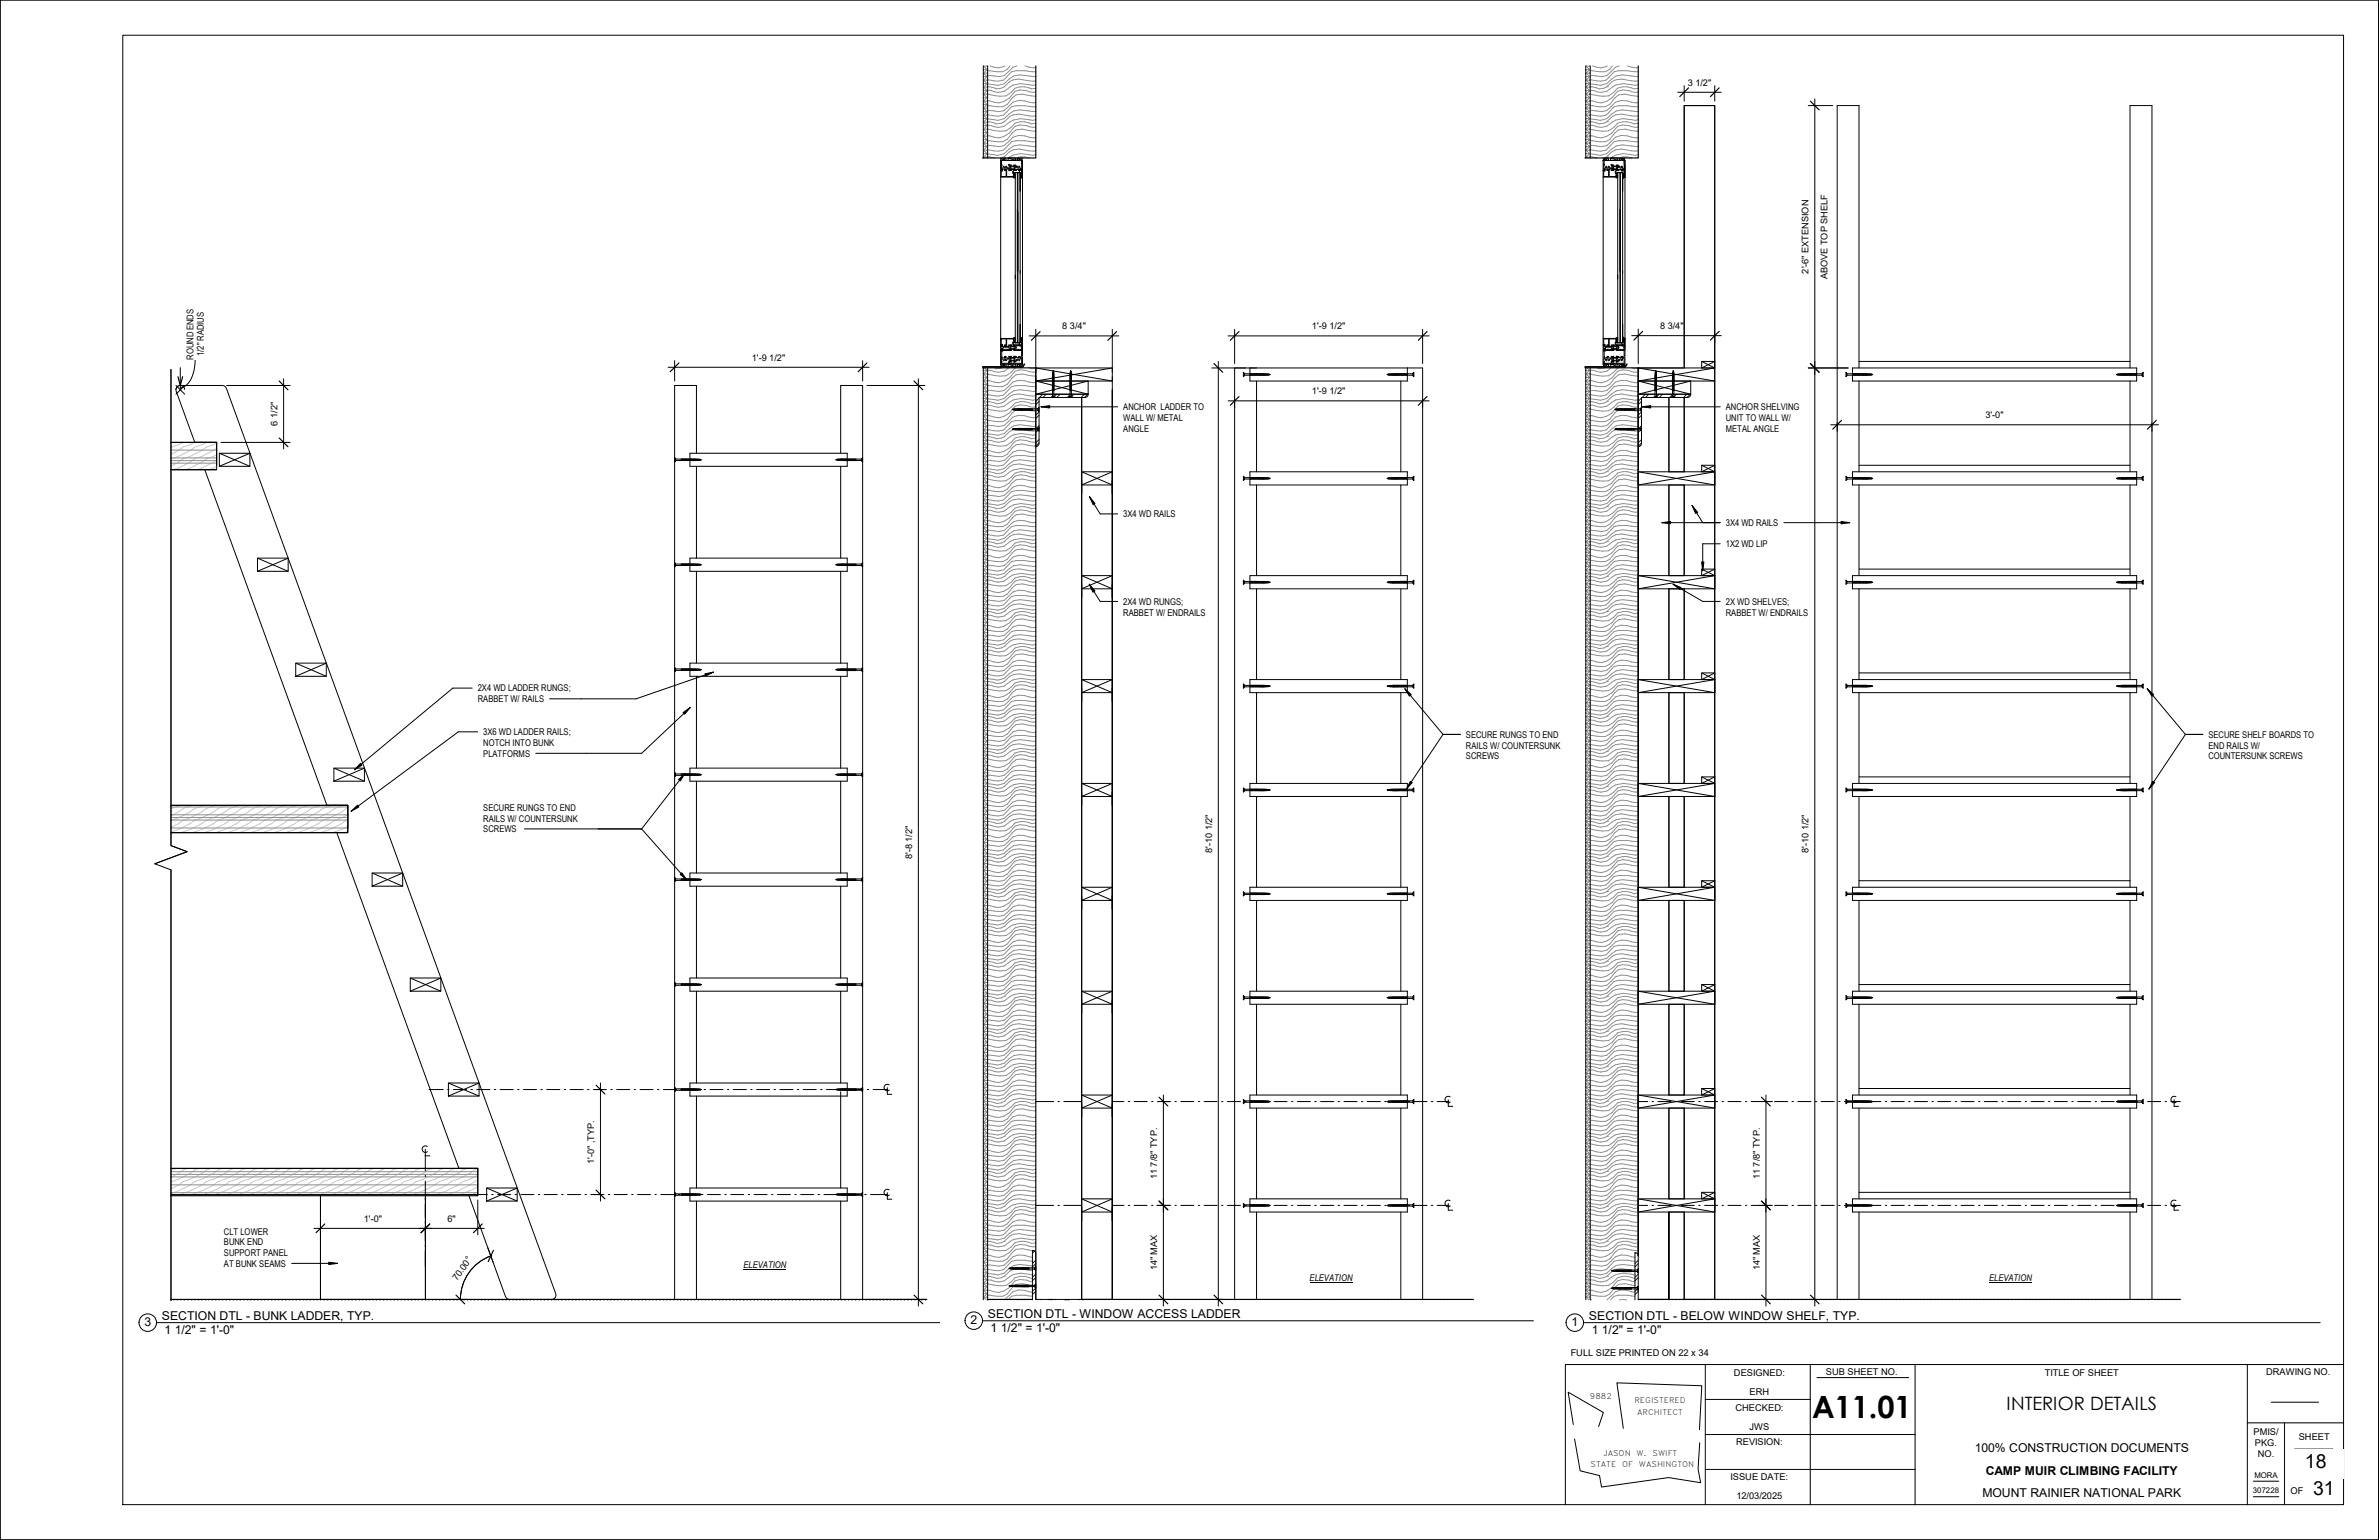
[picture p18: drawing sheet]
<svg xmlns="http://www.w3.org/2000/svg" width="864mm" height="559mm" viewBox="0 0 864 559" stroke-linecap="round" stroke-linejoin="round" font-family="sans-serif">
<defs><g id="words">
<text font-size="11.1" x="657.8" y="514.6">A11.01</text>
<g font-size="7.1">
<text x="836.7" y="532.6">18</text>
<text x="839.7" y="542.4">31</text>
</g>
<text font-size="6.7" x="728.4" y="511.6">INTERIOR DETAILS</text>
<g font-size="4.4">
<text x="58.8" y="479">SECTION DTL - BUNK LADDER, TYP.</text>
<text x="358.6" y="478.3">SECTION DTL - WINDOW ACCESS LADDER</text>
<text x="576.8" y="479">SECTION DTL - BELOW WINDOW SHELF, TYP.</text>
<text x="52.4" y="481.3">3</text>
<text x="59.7" y="484.2">1 1/2&quot; = 1'-0&quot;</text>
<text x="352.3" y="480.6">2</text>
<text x="359.6" y="483.4">1 1/2&quot; = 1'-0&quot;</text>
<text x="570.5" y="481.3">1</text>
<text x="577.8" y="484.2">1 1/2&quot; = 1'-0&quot;</text>
<text x="716.8" y="526.7">100% CONSTRUCTION DOCUMENTS</text>
<text x="720.9" y="535.3">CAMP MUIR CLIMBING FACILITY</text>
<text x="719.7" y="543.2">MOUNT RAINIER NATIONAL PARK</text>
</g>
<g font-size="3.4">
<text x="74" y="123.7" transform="rotate(-90 74 123.7)">RADIUS</text>
<text x="70.2" y="130.5" transform="rotate(-90 70.2 130.5)">ROUND ENDS</text>
<text x="74" y="129.2" transform="rotate(-90 74 129.2)">1/2&quot;</text>
<text x="407.8" y="148.8">ANCHOR LADDER TO</text>
<text x="626.5" y="148.8">ANCHOR SHELVING</text>
<text x="407.8" y="152.7">WALL W/ METAL</text>
<text x="626.5" y="152.7">UNIT TO WALL W/</text>
<text x="407.8" y="156.6">ANGLE</text>
<text x="626.5" y="156.6">METAL ANGLE</text>
<text x="407.8" y="187.5">3X4 WD RAILS</text>
<text x="626.5" y="190.7">3X4 WD RAILS</text>
<text x="626.5" y="198.4">1X2 WD LIP</text>
<text x="407.8" y="219.5">2X4 WD RUNGS;</text>
<text x="626.5" y="219.5">2X WD SHELVES;</text>
<text x="407.8" y="223.4">RABBET W/ ENDRAILS</text>
<text x="626.5" y="223.4">RABBET W/ ENDRAILS</text>
<text x="173.4" y="250.9">2X4 WD LADDER RUNGS;</text>
<text x="173.4" y="254.8">RABBET W/ RAILS</text>
<text x="175.4" y="266.8">3X6 WD LADDER RAILS;</text>
<text x="532.2" y="267.8">SECURE RUNGS TO END</text>
<text x="801.7" y="267.8">SECURE SHELF BOARDS TO</text>
<text x="175.4" y="270.7">NOTCH INTO BUNK</text>
<text x="175.4" y="274.6">PLATFORMS</text>
<text x="532.2" y="271.7">RAILS W/ COUNTERSUNK</text>
<text x="532.2" y="275.5">SCREWS</text>
<text x="801.7" y="271.7">END RAILS W/</text>
<text x="801.7" y="275.5">COUNTERSUNK SCREWS</text>
<text x="175.4" y="294.2">SECURE RUNGS TO END</text>
<text x="175.4" y="298.1">RAILS W/ COUNTERSUNK</text>
<text x="175.4" y="302">SCREWS</text>
<text x="81.3" y="448">CLT LOWER</text>
<text x="81.3" y="451.9">BUNK END</text>
<text x="81.3" y="455.8">SUPPORT PANEL</text>
<text x="81.3" y="459.7">AT BUNK SEAMS</text>
<text x="269.9" y="460">ELEVATION</text>
<text x="475.4" y="464.9">ELEVATION</text>
<text x="722" y="464.9">ELEVATION</text>
<text x="570.2" y="492.1">FULL SIZE PRINTED ON 22 x 34</text>
<text x="629.5" y="499.4">DESIGNED:</text>
<text x="662.9" y="498.9">SUB SHEET NO.</text>
<text x="742.3" y="499.4">TITLE OF SHEET</text>
<text x="822.6" y="498.9">DRAWING NO.</text>
<text x="635.1" y="506.1">ERH</text>
<text x="630" y="511.8">CHECKED:</text>
<text x="635" y="519">JWS</text>
<text x="818" y="520.9">PMIS/</text>
<text x="630.3" y="524.2">REVISION:</text>
<text x="818.6" y="524.7">PKG.</text>
<text x="834.5" y="522.4">SHEET</text>
<text x="819.6" y="528.5">NO.</text>
<text x="628.2" y="537.1">ISSUE DATE:</text>
<text x="630.3" y="544.1">12/03/2025</text>
<text x="831.5" y="542">OF</text>
</g>
<g font-size="3.3">
<text x="612.6" y="31.2">3 1/2&quot;</text>
<text x="656.5" y="99.3" transform="rotate(-90 656.5 99.3)">2'-6&quot; EXTENSION</text>
<text x="663.4" y="101.3" transform="rotate(-90 663.4 101.3)">ABOVE TOP SHELF</text>
<text x="385.6" y="119.5">8 3/4&quot;</text>
<text x="476.2" y="119.5">1'-9 1/2&quot;</text>
<text x="602.6" y="119.5">8 3/4&quot;</text>
<text x="272.9" y="131">1'-9 1/2&quot;</text>
<text x="476.2" y="143.1">1'-9 1/2&quot;</text>
<text x="100.7" y="154.5" transform="rotate(-90 100.7 154.5)">6 1/2&quot;</text>
<text x="720.7" y="151.8">3'-0&quot;</text>
<text x="331.1" y="311.7" transform="rotate(-90 331.1 311.7)">8'-8 1/2&quot;</text>
<text x="440.1" y="309.5" transform="rotate(-90 440.1 309.5)">8'-10 1/2&quot;</text>
<text x="656.5" y="309.5" transform="rotate(-90 656.5 309.5)">8'-10 1/2&quot;</text>
<text x="215.7" y="422.3" transform="rotate(-90 215.7 422.3)">1'-0&quot; ,TYP.</text>
<text x="420.1" y="427.9" transform="rotate(-90 420.1 427.9)">11 7/8&quot; TYP.</text>
<text x="638.8" y="427.9" transform="rotate(-90 638.8 427.9)">11 7/8&quot; TYP.</text>
<text x="132.1" y="443.4">1'-0&quot;</text>
<text x="162.4" y="443.4">6&quot;</text>
<text x="420.1" y="461" transform="rotate(-90 420.1 461)">14&quot; MAX</text>
<text x="638.8" y="461" transform="rotate(-90 638.8 461)">14&quot; MAX</text>
<text x="165.9" y="464.8" transform="rotate(-55 165.9 464.8)">70.00°</text>
</g>
<g font-size="2.9">
<text x="818.3" y="536.3">MORA</text>
<text x="817.8" y="541.7">307228</text>
</g>
<g font-size="2.8">
<text x="577.2" y="507.7">9882</text>
<text x="593.3" y="509.1">REGISTERED</text>
<text x="594.3" y="513.3">ARCHITECT</text>
<text x="577.4" y="532.2">STATE</text>
<text x="581.9" y="528.2">JASON</text>
<text x="588.9" y="532.2">OF</text>
<text x="594.1" y="528.2">W.</text>
<text x="595" y="532.2">WASHINGTON</text>
<text x="599.9" y="528.2">SWIFT</text>
</g>
</g></defs>
<g fill="none" stroke="#878787" stroke-width=".36">
<path d="M575.6 24h1.7M575.6 25.3h1.7M575.6 26.5h1.7M575.6 27.8h1.7M575.6 29.1h1.7M575.6 30.4h1.7M575.6 31.6h1.7M575.6 32.9h1.7M575.6 34.2h1.7M575.6 35.4h1.7M575.6 36.7h1.7M575.6 38h1.7"/>
<path d="M575.6 39.2h1.7M575.6 25.1v.3M575.6 27.7v.2M575.6 30.2v.3M575.6 32.8v.2M575.6 35.3v.3M575.6 37.8v.3M575.9 23.9l1.1 1.4-1.2 1.2 1.2 1.3-1.2 1.3 1.2 1.3-1.2 1.2 1.2 1.3-1.2 1.3 1.2 1.2-1.2 1.3 1.2 1.3-1.2 1.2 1.2 1.3-1.2 1.3 1.2 1.3-1.2 1.2 1.2 1.3-1.2 1.3 1.2 1.2-1.2 1.3 1.2 1.3-1.2 1.2 1.2 1.3-1.2 1.3 1.2 1.3-1.2 1.2 .3 .3M577.1 23.9l.2 .3M577.3 26.3l-.3 .2 .3 .3M577.3 28.9l-.3 .2 .3 .2M577.3 31.4l-.3 .2 .3 .2"/>
<path d="M577.3 34l-.3 .2 .3 .2M577.3 36.5l-.3 .2 .3 .2M577.3 39l-.3 .2 .3 .3M575.6 40.5h1.7M575.6 41.8h1.7M575.6 43.1h1.7M575.6 44.3h1.7M575.6 45.6h1.7M575.6 46.9h1.7M575.6 48.1h1.7M575.6 49.4h1.7M575.6 50.7h1.7"/>
<path d="M575.6 51.9h1.7M575.6 53.2h1.7M575.6 54.5h1.7M575.6 55.8h1.7M575.6 57h1.7M575.6 40.4v.2M575.6 42.9v.2M575.6 45.5v.2M575.6 48v.2M575.6 50.5v.3M575.6 53.1v.2M575.6 55.6v.2"/>
<path d="M577.3 41.6l-.3 .2 .3 .2M577.3 44.1l-.3 .2 .3 .2M577.3 46.7l-.3 .2 .3 .2M577.3 49.2l-.3 .2 .3 .2M577.3 51.7l-.3 .2 .3 .2M577.3 54.3l-.3 .2 .3 .2M577.3 56.8l-.3 .2 .3 .2M583.6 57.4l-.5 .4M587.3 57.7l-.6 .5M588.6 57.4l-.6 .6M575.6 134.4h1.7M575.6 135.7h1.7"/>
<path d="M575.6 136.9h1.7M575.6 138.2h1.7M575.6 139.5h1.7M575.6 134.3v.2M575.6 136.8v.3M575.6 139.4v.2M576.1 133.5l.9 .9-1.2 1.3 1.2 1.2-1.2 1.3 1.2 1.3-1.2 1.3 1.2 1.2-1.2 1.3 1.2 1.3-1.2 1.2 1.2 1.3-1.2 1.3 1.2 1.2-1.2 1.3 1.2 1.3-1.2 1.3 1.2 1.2-1.2 1.3 1.2 1.3-1.2 1.2 1.2 1.3-1.2 1.3 1.2 1.2-1.2 1.3 1.2 1.3-1.2 1.3 1.2 1.2-1.2 1.3 1.2 1.3-1.2 1.2 1.2 1.3-1.2 1.2 1.2 1.3-1.2 1.3 1.2 1.2-1.2 1.3 1.2 1.3-1.2 1.3 1.2 1.2-1.2 1.3 1.2 1.3-1.2 1.2 1.2 1.3-1.2 1.3 1.2 1.2-1.2 1.3 1.2 1.3-1.2 1.3 1.2 1.2-1.2 1.3 1.2 1.3-1.2 1.2 1.2 1.3-1.2 1.3 1.2 1.2-1.2 1.3 1.2 1.3-1.2 1.3 1.2 1.2-1.2 1.3 1.2 1.3-1.2 1.2 1.2 1.3-1.2 1.3 1.2 1.2-1.2 1.3 1.2 1.3-1.2 1.3 1.2 1.2-1.2 1.3 1.2 1.3-1.2 1.2 1.2 1.3-1.2 1.2 1.2 1.3-1.2 1.3 1.2 1.2-1.2 1.3 1.2 1.3-1.2 1.3 1.2 1.2-1.2 1.3 1.2 1.3-1.2 1.2 1.2 1.3-1.2 1.3 1.2 1.2-1.2 1.3 1.2 1.3-1.2 1.3 1.2 1.2-1.2 1.3 1.2 1.3-1.2 1.2 1.2 1.3-1.2 1.3 1.2 1.2-1.2 1.3 1.2 1.3-1.2 1.3 1.2 1.2-1.2 1.3 1.2 1.3-1.2 1.2 1.2 1.3-1.2 1.3 1.2 1.2-1.2 1.3 1.2 1.3-1.2 1.3 1.2 1.2-1.2 1.3 1.2 1.3-1.2 1.2 1.2 1.3-1.2 1.3 1.2 1.2-1.2 1.3 1.2 1.2-1.2 1.3 1.2 1.3-1.2 1.3 1.2 1.2-1.2 1.3 1.2 1.3-1.2 1.2 1.2 1.3-1.2 1.3 1.2 1.2-1.2 1.3 1.2 1.3-1.2 1.3 1.2 1.2-1.2 1.3 1.2 1.3-1.2 1.2 1.2 1.3-1.2 1.3 1.2 1.2-1.2 1.3 1.2 1.3-1.2 1.3 1.2 1.2-1.2 1.3 1.2 1.3-1.2 1.2 1.2 1.3-1.2 1.3 1.2 1.2-1.2 1.3 1.2 1.3-1.2 1.3 1.2 1.2-1.2 1.3 1.2 1.3-1.2 1.2 1.2 1.3-1.2 1.3 1.2 1.2-1.2 1.3 1.2 1.3-1.2 1.2 1.2 1.3-1.2 1.2 1.2 1.3-1.2 1.3 1.2 1.3-1.2 1.2 1.2 1.3-1.2 1.3 1.2 1.2-1.2 1.3 1.2 1.3-1.2 1.2 1.2 1.3-1.2 1.3 1.2 1.3-1.2 1.2 1.2 1.3-1.2 1.3 1.2 1.2-1.2 1.3 1.2 1.3-1.2 1.2 1.2 1.3-1.2 1.3 1.2 1.3-1.2 1.2 1.2 1.3-1.2 1.3 1.2 1.2-1.2 1.3 1.2 1.3-1.2 1.2 1.2 1.3-1.2 1.3 1.2 1.3-1.2 1.2 1.2 1.3-1.2 1.3 1.2 1.2-1.2 1.3 1.2 1.3-1.2 1.2 1.2 1.3-1.2 1.2 1.2 1.3M577.1 133l-.1 .2M577.3 135.5l-.3 .2 .3 .2M577.3 138l-.3 .2 .3 .2M578.4 133l-.3 .2M582.2 133l-.2 .2"/>
<path d="M583.9 132.5l-.7 .7M584.9 132.1l-.2 .1M587.2 133l-.2 .2M588.7 132.7l-.5 .5M575.6 140.8h1.7M575.6 142h1.7M575.6 143.3h1.7M575.6 144.6h1.7M575.6 145.8h1.7M575.6 147.1h1.7M575.6 148.4h1.7M575.6 149.6h1.7"/>
<path d="M575.6 150.9h1.7M575.6 152.2h1.7M575.6 153.5h1.7M575.6 154.7h1.7M575.6 156h1.7M575.6 157.3h1.7M575.6 158.5h1.7M575.6 159.8h1.7M575.6 141.9v.3M575.6 144.4v.3M575.6 147v.2M575.6 149.5v.3"/>
<path d="M575.6 152.1v.2M575.6 154.6v.2M575.6 157.1v.3M575.6 159.7v.2M577.3 140.5l-.3 .3 .3 .2M577.3 143.1l-.3 .2 .3 .2M577.3 145.6l-.3 .2 .3 .3M577.3 148.2l-.3 .2 .3 .2M577.3 150.7l-.3 .2 .3 .2M577.3 153.2l-.3 .3 .3 .2M577.3 155.8l-.3 .2 .3 .2M577.3 158.3l-.3 .2 .3 .3"/>
<path d="M575.6 161.1h1.7M575.6 162.3h1.7M575.6 163.6h1.7M575.6 164.9h1.7M575.6 166.2h1.7M575.6 167.4h1.7M575.6 168.7h1.7M575.6 170h1.7M575.6 171.2h1.7M575.6 172.5h1.7M575.6 173.7h1.7M575.6 175h1.7"/>
<path d="M575.6 176.3h1.7M575.6 177.5h1.7M575.6 178.8h1.7M575.6 162.2v.2M575.6 164.8v.2M575.6 167.3v.2M575.6 169.8v.3M575.6 172.4v.2M575.6 174.9v.2M575.6 177.5v.2M577.3 160.9l-.3 .2 .3 .1M577.3 163.4l-.3 .2 .3 .2"/>
<path d="M577.3 165.9l-.3 .3 .3 .1M577.3 168.5l-.3 .2 .3 .2M577.3 171l-.3 .2 .3 .2M577.3 173.6l-.3 .1 .3 .2M577.3 176.1l-.3 .2 .3 .2M577.3 178.6l-.3 .2 .3 .2M575.6 180.1h1.7M575.6 181.4h1.7M575.6 182.6h1.7M575.6 183.9h1.7M575.6 185.2h1.7M575.6 186.4h1.7"/>
<path d="M575.6 187.7h1.7M575.6 189h1.7M575.6 190.2h1.7M575.6 191.5h1.7M575.6 192.8h1.7M575.6 194.1h1.7M575.6 195.3h1.7M575.6 196.6h1.7M575.6 197.9h1.7M575.6 199.1h1.7M575.6 180v.2M575.6 182.5v.3"/>
<path d="M575.6 185.1v.2M575.6 187.6v.2M575.6 190.1v.3M575.6 192.7v.2M575.6 195.2v.3M575.6 197.7v.3M577.3 181.1l-.3 .3 .3 .2M577.3 183.7l-.3 .2 .3 .2M577.3 186.2l-.3 .2 .3 .2M577.3 188.8l-.3 .2 .3 .2M577.3 191.3l-.3 .2 .3 .2M577.3 193.8l-.3 .3 .3 .2"/>
<path d="M577.3 196.4l-.3 .2 .3 .2M577.3 198.9l-.3 .2 .3 .2M575.6 200.4h1.7M575.6 201.7h1.7M575.6 202.9h1.7M575.6 204.2h1.7M575.6 205.5h1.7M575.6 206.8h1.7M575.6 208h1.7M575.6 209.3h1.7M575.6 210.6h1.7M575.6 211.8h1.7"/>
<path d="M575.6 213.1h1.7M575.6 214.4h1.7M575.6 215.6h1.7M575.6 216.9h1.7M575.6 218.2h1.7M575.6 219.5h1.7M575.6 200.3v.2M575.6 202.8v.3M575.6 205.4v.2M575.6 207.9v.3M575.6 210.4v.3M575.6 213v.2"/>
<path d="M575.6 215.5v.2M575.6 218.1v.2M577.3 201.5l-.3 .2 .3 .2M577.3 204l-.3 .2 .3 .2M577.3 206.5l-.3 .3 .3 .2M577.3 209.1l-.3 .2 .3 .2M577.3 211.6l-.3 .2 .3 .2M577.3 214.2l-.3 .2 .3 .2M577.3 216.7l-.3 .2 .3 .2M577.3 219.2l-.3 .3 .3 .1M575.6 220.7h1.7M575.6 222h1.7"/>
<path d="M575.6 223.3h1.7M575.6 224.5h1.7M575.6 225.8h1.7M575.6 227h1.7M575.6 228.3h1.7M575.6 229.6h1.7M575.6 230.8h1.7M575.6 232.1h1.7M575.6 233.4h1.7M575.6 234.7h1.7M575.6 235.9h1.7M575.6 237.2h1.7"/>
<path d="M575.6 238.5h1.7M575.6 239.7h1.7M575.6 220.6v.2M575.6 223.1v.3M575.6 225.7v.2M575.6 228.2v.2M575.6 230.8v.2M575.6 233.3v.2M575.6 235.8v.3M575.6 238.4v.2M577.3 221.8l-.3 .2 .3 .2M577.3 224.3l-.3 .2 .3 .2"/>
<path d="M577.3 226.9l-.3 .1 .3 .2M577.3 229.4l-.3 .2 .3 .2M577.3 231.9l-.3 .2 .3 .2M577.3 234.5l-.3 .2 .3 .2M577.3 237l-.3 .2 .3 .2M577.3 239.5l-.3 .2 .3 .2M575.6 241h1.7M575.6 242.3h1.7M575.6 243.5h1.7M575.6 244.8h1.7M575.6 246.1h1.7M575.6 247.4h1.7"/>
<path d="M575.6 248.6h1.7M575.6 249.9h1.7M575.6 251.2h1.7M575.6 252.4h1.7M575.6 253.7h1.7M575.6 255h1.7M575.6 256.2h1.7M575.6 257.5h1.7M575.6 258.8h1.7M575.6 240.9v.2M575.6 243.4v.3M575.6 246v.2"/>
<path d="M575.6 248.5v.3M575.6 251v.3M575.6 253.6v.2M575.6 256.1v.3M575.6 258.7v.2M577.3 242.1l-.3 .2 .3 .2M577.3 244.6l-.3 .2 .3 .2M577.3 247.1l-.3 .3 .3 .2M577.3 249.7l-.3 .2 .3 .2M577.3 252.2l-.3 .2 .3 .2M577.3 254.8l-.3 .2 .3 .2M577.3 257.3l-.3 .2 .3 .2"/>
<path d="M577.3 259.8l-.3 .3 .3 .2M575.6 260.1h1.7M575.6 261.3h1.7M575.6 262.6h1.7M575.6 263.9h1.7M575.6 265.1h1.7M575.6 266.4h1.7M575.6 267.7h1.7M575.6 268.9h1.7M575.6 270.2h1.7M575.6 271.5h1.7M575.6 272.8h1.7"/>
<path d="M575.6 274h1.7M575.6 275.3h1.7M575.6 276.6h1.7M575.6 277.8h1.7M575.6 279.1h1.7M575.6 261.2v.3M575.6 263.7v.3M575.6 266.3v.2M575.6 268.8v.2M575.6 271.4v.2M575.6 273.9v.2M575.6 276.4v.2"/>
<path d="M575.6 279v.2M577.3 262.4l-.3 .2 .3 .2M577.3 264.9l-.3 .2 .3 .2M577.3 267.5l-.3 .2 .3 .2M577.3 270l-.3 .2 .3 .2M577.3 272.5l-.3 .3 .3 .1M577.3 275.1l-.3 .2 .3 .2M577.3 277.6l-.3 .2 .3 .2M575.6 280.4h1.7M575.6 281.6h1.7M575.6 282.9h1.7M575.6 284.1h1.7"/>
<path d="M575.6 285.4h1.7M575.6 286.7h1.7M575.6 288h1.7M575.6 289.2h1.7M575.6 290.5h1.7M575.6 291.8h1.7M575.6 293h1.7M575.6 294.3h1.7M575.6 295.6h1.7M575.6 296.8h1.7M575.6 298.1h1.7M575.6 299.4h1.7"/>
<path d="M575.6 281.5v.2M575.6 284.1v.2M575.6 286.6v.2M575.6 289.1v.2M575.6 291.7v.2M575.6 294.2v.2M575.6 296.8v.2M575.6 299.3v.2M577.3 280.2l-.3 .2 .3 .1M577.3 282.7l-.3 .2 .3 .2M577.3 285.2l-.3 .2 .3 .2M577.3 287.8l-.3 .2 .3 .2"/>
<path d="M577.3 290.3l-.3 .2 .3 .2M577.3 292.8l-.3 .2 .3 .2M577.3 295.4l-.3 .2 .3 .2M577.3 297.9l-.3 .2 .3 .2M575.6 300.7h1.7M575.6 301.9h1.7M575.6 303.2h1.7M575.6 304.5h1.7M575.6 305.7h1.7M575.6 307h1.7M575.6 308.3h1.7M575.6 309.5h1.7"/>
<path d="M575.6 310.8h1.7M575.6 312.1h1.7M575.6 313.4h1.7M575.6 314.6h1.7M575.6 315.9h1.7M575.6 317.2h1.7M575.6 318.4h1.7M575.6 319.7h1.7M575.6 301.8v.2M575.6 304.3v.3M575.6 306.9v.2M575.6 309.4v.3"/>
<path d="M575.6 312v.2M575.6 314.5v.2M575.6 317v.3M575.6 319.6v.2M577.3 300.4l-.3 .3 .3 .2M577.3 303l-.3 .2 .3 .2M577.3 305.5l-.3 .2 .3 .2M577.3 308.1l-.3 .2 .3 .2M577.3 310.6l-.3 .2 .3 .2M577.3 313.1l-.3 .3 .3 .2M577.3 315.7l-.3 .2 .3 .2M577.3 318.2l-.3 .2 .3 .2"/>
<path d="M575.6 321h1.7M575.6 322.2h1.7M575.6 323.5h1.7M575.6 324.8h1.7M575.6 326.1h1.7M575.6 327.3h1.7M575.6 328.6h1.7M575.6 329.9h1.7M575.6 331.1h1.7M575.6 332.4h1.7M575.6 333.7h1.7M575.6 334.9h1.7"/>
<path d="M575.6 336.2h1.7M575.6 337.5h1.7M575.6 338.7h1.7M575.6 340h1.7M575.6 322.1v.2M575.6 324.7v.2M575.6 327.2v.2M575.6 329.7v.2M575.6 332.3v.2M575.6 334.8v.2M575.6 337.4v.2M575.6 339.9v.2"/>
<path d="M577.3 320.8l-.3 .2 .3 .2M577.3 323.3l-.3 .2 .3 .2M577.3 325.8l-.3 .3 .3 .2M577.3 328.4l-.3 .2 .3 .2M577.3 330.9l-.3 .2 .3 .2M577.3 333.5l-.3 .2 .3 .1M577.3 336l-.3 .2 .3 .2M577.3 338.5l-.3 .2 .3 .2M575.6 341.2h1.7M575.6 342.5h1.7M575.6 343.8h1.7M575.6 345.1h1.7"/>
<path d="M575.6 346.3h1.7M575.6 347.6h1.7M575.6 348.9h1.7M575.6 350.1h1.7M575.6 351.4h1.7M575.6 352.7h1.7M575.6 353.9h1.7M575.6 355.2h1.7M575.6 356.5h1.7M575.6 357.8h1.7M575.6 359h1.7M575.6 342.4v.2"/>
<path d="M575.6 345v.2M575.6 347.5v.2M575.6 350.1v.2M575.6 352.6v.2M575.6 355.1v.2M575.6 357.6v.3M577.3 341.1l-.3 .1 .3 .3M577.3 343.6l-.3 .2 .3 .2M577.3 346.2l-.3 .1 .3 .2M577.3 348.7l-.3 .2 .3 .2M577.3 351.2l-.3 .2 .3 .2M577.3 353.7l-.3 .2 .3 .3"/>
<path d="M577.3 356.3l-.3 .2 .3 .2M577.3 358.8l-.3 .2 .3 .2M575.6 360.3h1.7M575.6 361.6h1.7M575.6 362.8h1.7M575.6 364.1h1.7M575.6 365.4h1.7M575.6 366.6h1.7M575.6 367.9h1.7M575.6 369.2h1.7M575.6 370.5h1.7M575.6 371.7h1.7"/>
<path d="M575.6 373h1.7M575.6 374.3h1.7M575.6 375.5h1.7M575.6 376.8h1.7M575.6 378.1h1.7M575.6 379.3h1.7M575.6 360.2v.2M575.6 362.7v.3M575.6 365.3v.2M575.6 367.8v.2M575.6 370.3v.3M575.6 372.9v.2"/>
<path d="M575.6 375.4v.3M575.6 378v.2M577.3 361.4l-.3 .2 .3 .2M577.3 363.9l-.3 .2 .3 .2M577.3 366.4l-.3 .2 .3 .3M577.3 369l-.3 .2 .3 .2M577.3 371.5l-.3 .2 .3 .2M577.3 374.1l-.3 .2 .3 .2M577.3 376.6l-.3 .2 .3 .2M577.3 379.1l-.3 .2 .3 .3M575.6 380.6h1.7M575.6 381.9h1.7"/>
<path d="M575.6 383.2h1.7M575.6 384.4h1.7M575.6 385.7h1.7M575.6 387h1.7M575.6 388.2h1.7M575.6 389.5h1.7M575.6 390.8h1.7M575.6 392h1.7M575.6 393.3h1.7M575.6 394.5h1.7M575.6 395.8h1.7M575.6 397.1h1.7"/>
<path d="M575.6 399.6h1.7M575.6 380.5v.2M575.6 383v.2M575.6 385.6v.2M575.6 388.1v.2M575.6 390.7v.2M575.6 393.2v.2M575.6 395.7l.2 .1M575.8 395.8l-.2 .1M577 395.8l-1.2 1.3 1.2 1.3-1.2 1.2 1.2 1.3-1.2 1.3 1.2 1.2-1.2 1.3 1.2 1.3-1.2 1.2 1.2 1.3-1.2 1.3 1.2 1.3-1.2 1.2 1.2 1.3-1.2 1.3 1.2 1.2-1.2 1.3 1.2 1.3-1.2 1.2 1.2 1.3-1.2 1.3 1.2 1.3-1.2 1.2 1.2 1.3-1.2 1.3 1.2 1.2-1.2 1.3 1.2 1.3-1.2 1.2 1.2 1.3-1.2 1.3 1.2 1.3-1.2 1.2 1.2 1.3-1.2 1.3 1.2 1.2-1.2 1.3 1.2 1.3-1.2 1.2 1.2 1.3-1.2 1.3 1.2 1.3-1.2 1.2 1.2 1.3-1.2 1.2 1.2 1.3-1.2 1.3 1.2 1.2-1.2 1.3 1.2 1.3-1.2 1.2 1.2 1.3-1.2 1.3 1.2 1.3-1.2 1.2 1.2 1.3-1.2 1.3 1.2 1.2-1.2 1.3 .9 1M577.3 381.7l-.3 .2 .3 .2M577.3 384.2l-.3 .2 .3 .2"/>
<path d="M577.3 386.8l-.3 .2 .3 .1M577.3 389.3l-.3 .2 .3 .2M577.3 391.8l-.3 .2 .3 .2M577.3 394.4l-.3 .1 .3 .3M577.3 396.9l-.3 .2 .3 .2M577.3 399.5l-.3 .1 .3 .2M577.3 398.4l-1.7 .1M575.6 402.2h1.7M575.6 404.7h1.7M575.6 407.2h1.7M575.6 409.8h1.7M575.6 411.1h1.7"/>
<path d="M575.6 412.3h1.7M575.6 413.6h1.7M575.6 414.9h1.7M575.6 416.1h1.7M575.6 417.4h1.7M575.6 418.7h1.7M575.6 419.9h1.7M575.6 410.9v.3M575.6 413.5v.2M575.6 416v.3M575.6 418.5v.3M577.3 402l-.3 .2 .3 .2"/>
<path d="M577.3 404.5l-.3 .2 .3 .2M577.3 407l-.3 .2 .3 .3M577.3 409.6l-.3 .2 .3 .2M577.3 412.1l-.3 .2 .3 .2M577.3 414.7l-.3 .2 .3 .2M577.3 417.2l-.3 .2 .3 .2M577.3 419.7l-.3 .2 .3 .3M577.3 400.9l-1.7 .1M577.3 403.4l-1.7 .2M577.3 406l-1.7 .1M577.3 408.5l-1.7 .1M575.6 431.2v.3"/>
<path d="M575.6 433.8v.2M575.6 436.3v.2M575.6 421.2h1.7M575.6 422.5h1.7M575.6 423.8h1.7M575.6 425h1.7M575.6 426.3h1.7M575.6 427.6h1.7M575.6 428.8h1.7M575.6 430.1h1.7M575.6 431.4h1.7M575.6 432.6h1.7"/>
<path d="M575.6 433.9h1.7M575.6 435.2h1.7M575.6 436.5h1.7M575.6 437.7h1.7M575.6 439h1.7M575.6 421.1v.2M575.6 423.6v.3M575.6 426.2v.2M575.6 428.7v.3M575.6 438.9v.2M577.3 432.4l-.3 .2 .3 .3M577.3 435l-.3 .2 .3 .2"/>
<path d="M577.3 437.5l-.3 .2 .3 .2M577.3 422.3l-.3 .2 .3 .2M577.3 424.8l-.3 .2 .3 .2M577.3 427.4l-.3 .2 .3 .2M577.3 429.9l-.3 .2 .3 .2M575.6 441.4v.2M575.6 443.9v.3M575.6 446.5v.2M575.6 449v.2M575.6 440.3h1.7M575.6 441.5h1.7M575.6 442.8h1.7"/>
<path d="M575.6 444.1h1.7M575.6 445.3h1.7M575.6 446.6h1.7M575.6 447.9h1.7M575.6 449.2h1.7M575.6 450.4h1.7M575.6 451.7h1.7M575.6 452.9h1.7M575.6 454.2h1.7M575.6 455.5h1.7M575.6 456.7h1.7M575.6 458h1.7"/>
<path d="M575.6 459.3h1.7M575.6 451.6v.2M575.6 454.1v.2M575.6 456.6v.3M575.6 459.2v.2M577.3 440.1l-.3 .2 .3 .1M577.3 442.6l-.3 .2 .3 .2M577.3 445.1l-.3 .2 .3 .2M577.3 447.7l-.3 .2 .3 .2M577.3 450.2l-.3 .2 .3 .2M577.3 452.8l-.3 .1 .3 .2M577.3 455.3l-.3 .2 .3 .2"/>
<path d="M577.3 457.8l-.3 .2 .3 .2M575.6 460.5h1.7M575.6 461.8h1.7M575.6 463.1h1.7M575.6 464.4h1.7M575.6 465.6h1.7M575.6 466.9h1.7M575.6 468.2h1.7M575.6 469.4h1.7M575.6 470.7h1.7M575.6 461.7v.2M575.6 464.3v.2"/>
<path d="M575.6 466.8v.2M575.6 469.3v.3M577.3 460.3l-.3 .2 .3 .3M577.3 462.9l-.3 .2 .3 .2M577.3 465.4l-.3 .2 .3 .2M577.3 468l-.3 .2 .3 .2M577.3 470.5l-.3 .2 .3 .2M595.6 471.5l.2 .2M596.9 471.5l.2 .2M598.2 471.5l.1 .2M599.4 471.5l.2 .2M600.7 471.5l.2 .2"/>
<path d="M602 471.5l.1 .2M603.2 471.5l.2 .2M604.5 471.5l.2 .2M605.8 471.5l.2 .2M607.1 471.5l.1 .2M608.3 471.5l.2 .2M609.6 471.5l.2 .2M610.9 471.5l.1 .2M612.1 471.5l.2 .2M613.4 471.5l.2 .2M614.7 471.5l.1 .2M615.9 471.5l.2 .2"/>
<path d="M617.2 471.5l.2 .2M618.5 471.5l.2 .2M619.8 471.5l.1 .2M621 471.5l.2 .2M622.3 471.5l.2 .2M623.6 471.5l.1 .2M624.8 471.5l.2 .2M626.1 471.5l.2 .2M627.3 471.5l.2 .2M628.6 471.5l.2 .2M629.9 471.5l.1 .2M631.1 471.5l.2 .2"/>
<path d="M632.4 471.5l.2 .2M633.7 471.5l.2 .2M635 471.5l.1 .2M636.2 471.5l.2 .2M637.5 471.5l.2 .2M638.8 471.5l.1 .2M640 471.5l.2 .2M641.3 471.5l.2 .2M642.6 471.5l.1 .2M643.8 471.5l.2 .2M645.1 471.5l.2 .2M646.4 471.5l.2 .2"/>
<path d="M647.7 471.5l.1 .2M648.9 471.5l.2 .2M650.2 471.5l.2 .2M651.5 471.5l.1 .2M652.7 471.5l.2 .2M654 471.5l.2 .2M655.3 471.5l.1 .2M656.5 471.5l.2 .2M657.8 471.5l.2 .2M659.1 471.5l.2 .2M660.4 471.5l.1 .2M661.6 471.5l.2 .2"/>
<path d="M662.9 471.5l.2 .2M664.2 471.5l.1 .2M665.4 471.5l.2 .2M666.7 471.5l.2 .2M668 471.5l.1 .2M669.2 471.5l.2 .2M670.5 471.5l.2 .2M671.8 471.5l.2 .2M673.1 471.5l.1 .2M674.3 471.5l.2 .2M675.6 471.5l.2 .2M676.9 471.5l.1 .2"/>
<path d="M678.1 471.5l.2 .2M679.4 471.5l.2 .2M680.6 471.5l.2 .2M681.9 471.5l.2 .2M683.2 471.5l.2 .2M684.4 471.5l.3 .2M685.7 471.5l.2 .2M687 471.5l.2 .2M688.3 471.5l.1 .2M689.5 471.5l.2 .2M690.8 471.5l.2 .2M692.1 471.5l.1 .2"/>
<path d="M693.3 471.5l.2 .2M694.6 471.5l.2 .2M695.9 471.5l.1 .2M697.1 471.5l.2 .2M698.4 471.5l.2 .2M699.7 471.5l.2 .2M701 471.5l.1 .2M702.2 471.5l.2 .2M703.5 471.5l.2 .2M704.8 471.5l.1 .2M706 471.5l.2 .2M707.3 471.5l.2 .2"/>
<path d="M708.6 471.5l.1 .2M709.8 471.5l.2 .2M711.1 471.5l.2 .2M712.4 471.5l.2 .2M713.7 471.5l.1 .2M714.9 471.5l.2 .2M716.2 471.5l.2 .2M717.5 471.5l.1 .2M718.7 471.5l.2 .2M720 471.5l.2 .2M721.3 471.5l.1 .2M722.5 471.5l.2 .2"/>
<path d="M723.8 471.5l.2 .2M725.1 471.5l.2 .2M726.4 471.5l.1 .2M727.6 471.5l.2 .2M728.9 471.5l.2 .2M730.2 471.5l.1 .2M731.4 471.5l.2 .2M732.7 471.5l.2 .2M734 471.5l.1 .2M735.2 471.5l.2 .2M736.5 471.5l.2 .2M737.7 471.5l.3 .2"/>
<path d="M739 471.5l.2 .2M740.3 471.5l.2 .2M741.6 471.5l.1 .2M742.8 471.5l.2 .2M744.1 471.5l.2 .2M745.4 471.5l.1 .2M746.6 471.5l.2 .2M747.9 471.5l.2 .2M749.2 471.5l.1 .2M750.4 471.5l.2 .2M751.7 471.5l.2 .2M753 471.5l.2 .2"/>
<path d="M754.3 471.5l.1 .2M755.5 471.5l.2 .2M756.8 471.5l.2 .2M758.1 471.5l.1 .2M759.3 471.5l.2 .2M760.6 471.5l.2 .2M761.9 471.5l.1 .2M763.1 471.5l.2 .2M764.4 471.5l.2 .2M765.7 471.5l.2 .2M767 471.5l.1 .2M768.2 471.5l.2 .2"/>
<path d="M769.5 471.5l.2 .2M770.8 471.5l.1 .2M772 471.5l.2 .2M773.3 471.5l.2 .2M774.6 471.5l.1 .2M775.8 471.5l.2 .2M777.1 471.5l.2 .2M778.4 471.5l.2 .2M779.7 471.5l.1 .2M780.9 471.5l.2 .2M782.2 471.5l.2 .2M783.5 471.5l.1 .2"/>
<path d="M784.7 471.5l.2 .2M786 471.5l.2 .2M787.3 471.5l.1 .2M788.5 471.5l.2 .2M789.8 471.5l.2 .2M791.1 471.5l.2 .2"/>
</g>
<g fill="none" stroke="#8f8f8f" stroke-width=".36">
<path d="M577.3 36.5l3.9 .8M578.1 23.9l3.1 .7M583.1 24.1l-1.9 .5M583.1 36.8l-1.9 .5M583.4 23.9l-.3 .2M583.5 31.5h.1M585.2 35.6l-2.1 1.2M585.3 23.9l-.9 1.2-1.6 .9-5.5-.3M587.8 23.9l-1.4 .5-3.1 3-1.9 .4-4.1-.5M589.2 30.4l-2.6 .5-1.2 .6a5.4 5.4 0 0 1-6.7 1.4l-1.4-.2M589.2 30.4l4.5 .6 1-.3M590.7 25.7l4 .3"/>
<path d="M590.7 38.4l4 .3M590.8 25.7h-3.2l-1.7 .3-2.9 3.1-1.9 .4-3.8-.6M590.8 38.4h-3.2l-1.7 .3-2.9 3.1-1.9 .4-3.8-.6M590.8 23.9l3.1 .7M593.9 37.3l-1.6-.2a5.8 5.8 0 0 0-7.5 1.6l-1.5 1.4-1.9 .4-4.1-.5M594.7 27.7l-2.4-.1a7.5 7.5 0 0 0-9 2.8l-2.3 .6-3.7-.6M594.7 24.4l-.8 .2M594.7 37.1l-.8 .2M594.7 29.3h-2.4a7.1 7.1 0 0 0-9.1 2.2l-.9 .5-1.8 .3-3.2-.8M594.7 33.4l-.9 .1-2.4-.6-2.4-.3-1.8 .5-2 2.4M594.7 32l-1.6 .3a6.9 6.9 0 0 0-5.9-.3l-1.4 1.5-1.9 1.3-2.2 .1-4.4-.7M594.7 34.9l-4.8-.7-2.3 .2-1.4 1.2a5.1 5.1 0 0 1-6.6 3l-2.3-.2"/>
<path d="M577.3 56.9l2.4 .4M577.3 49.2l3.9 .8M583.1 49.5l-1.9 .5M583.5 44.2h.1M583.5 56.9h.1M585.2 48.3l-2.1 1.2M585.4 56.9l-.5 .4M587.5 57.3a6.7 6.7 0 0 1 4.9 0M589.2 43.1l-2.6 .5-1.2 .6a5.4 5.4 0 0 1-6.7 1.4l-1.4-.2M589.2 55.8l-2.6 .5-1.2 .6M589.2 43.1l4.5 .6 1-.3M589.2 55.8l4.5 .6 1-.3"/>
<path d="M590.7 51.1l4 .3M590.8 51.1h-3.2l-1.7 .3-2.9 3.1-1.9 .4-3.8-.6M593.9 50l-1.6-.2a5.8 5.8 0 0 0-7.5 1.6l-1.5 1.4-1.9 .4-4.1-.5M594.7 40.4l-2.4-.1a7.5 7.5 0 0 0-9 2.8l-2.3 .6-3.7-.6M594.7 53.1l-2.4-.1a7.5 7.5 0 0 0-9 2.8l-2.3 .6-3.7-.6M594.7 49.8l-.8 .2M594.7 42h-2.4a7.1 7.1 0 0 0-9.1 2.2l-.9 .5-1.8 .3-3.2-.8M594.7 54.7h-2.4a7.1 7.1 0 0 0-9.1 2.2l-.8 .4M594.7 46.1l-.9 .1-2.4-.6-2.4-.3-1.8 .5-2 2.4M594.7 44.7l-1.6 .3a6.9 6.9 0 0 0-5.9-.3l-1.4 1.5-1.9 1.3-2.2 .1-4.4-.7M594.7 47.6l-4.8-.7-2.3 .2-1.4 1.2a5.1 5.1 0 0 1-6.6 3l-2.3-.2M579.7 133.5l.8 .3 1.9-.3"/>
<path d="M584.9 133.5a5.1 5.1 0 0 1-6.2 1l-1.4-.2M587.5 133.5l-1.7 1.6-1.9 1.3-2.2 .1-4.4-.7M592.4 133.5l.8 .3 1.5-.2M593.9 138.9l-1.6-.3a5.8 5.8 0 0 0-7.5 1.7l-1.5 1.4-1.9 .4-4.1-.5M594.7 138.7l-.8 .2M594.7 134.9l-.9 .2-2.4-.6-2.4-.3-1.8 .5a7 7 0 0 1-9.3 3.4h-.6M594.7 136.5l-4.8-.8-2.3 .3-1.4 1.1a5.1 5.1 0 0 1-6.6 3.1l-2.3-.3M583.5 145.8h.1M583.5 158.5h.1M593.9 151.6l-1.6-.3a5.8 5.8 0 0 0-7.5 1.7l-1.5 1.4-1.9 .4-4.1-.5M594.7 141.9l-2.4-.1a7.5 7.5 0 0 0-9 2.8l-2.3 .6-3.7-.5M594.7 154.6l-2.4-.1a7.5 7.5 0 0 0-9 2.8l-2.3 .6-3.7-.5"/>
<path d="M594.7 151.4l-.8 .2M594.7 143.6h-2.4a7.1 7.1 0 0 0-9.1 2.2l-.9 .5-1.8 .2-3.2-.7M594.7 156.3h-2.4a7 7 0 0 0-9 2.2l-1 .5-1.8 .2-3.2-.7M594.7 147.6l-.9 .2-2.4-.6-2.4-.3-1.8 .5a7 7 0 0 1-9.3 3.4h-.6M594.7 157.6l-1 .3a9.7 9.7 0 0 0-10.4 2.2l-2.2 .4-3.8-.8M594.7 144.9l-1 .3a9.7 9.7 0 0 0-10.4 2.2l-2.2 .4-3.8-.8M594.7 146.3l-1.5 .2a7 7 0 0 0-6-.2l-1.4 1.5-1.9 1.3-2.2 .1-4.4-.8M594.7 159l-1.5 .2a7 7 0 0 0-6-.2l-1.4 1.5-1.9 1.3-2.2 .1-4.4-.8M594.7 140.3h-1.1a17.9 17.9 0 0 0-7.7 0l-2.9 3-1.9 .4-3.8-.5M594.7 153h-1.1a17.9 17.9 0 0 0-7.7 0l-2.9 3-1.9 .4-3.8-.5M594.7 149.2l-4.8-.8-2.3 .3-1.4 1.1a5.1 5.1 0 0 1-6.6 3.1l-2.3-.3M577.3 179.6l2.3 .3"/>
<path d="M583.5 171.2h.1M585.2 175.2a6 6 0 0 1-7.3 1h-.6M592.3 179.9l2.4 .1M592.3 179.9a7.5 7.5 0 0 0-9 2.8l-2.3 .6-3.7-.5M593.9 164.3l-1.6-.3a5.8 5.8 0 0 0-7.5 1.7l-1.5 1.4-1.9 .4-4.1-.5M593.9 177l-1.6-.3a5.8 5.8 0 0 0-7.5 1.7l-1.5 1.4-1.9 .4-1.8-.3M594.7 167.3l-2.4-.1a7.5 7.5 0 0 0-9 2.8l-2.3 .6-3.7-.5M594.7 164.1l-.8 .2M594.7 176.8l-.8 .2M594.7 168.9l-2.4 .1a7 7 0 0 0-9 2.2l-1 .5-1.8 .2-3.2-.7M594.7 160.3l-.9 .2-2.4-.6-2.4-.3-1.8 .5a7 7 0 0 1-9.3 3.4h-.6M594.7 173l-.9 .2-2.4-.6-2.4-.3-1.8 .5-2 2.4"/>
<path d="M594.7 170.3l-1 .3a9.7 9.7 0 0 0-10.4 2.2l-2.2 .4-3.8-.8M594.7 171.7l-1.5 .2a7 7 0 0 0-6-.2l-1.4 1.5-1.9 1.3-2.2 .1-4.4-.8M594.7 165.7h-1.1a17.9 17.9 0 0 0-7.7 0l-2.9 3-1.9 .4-3.8-.5M594.7 178.4h-1.1a17.9 17.9 0 0 0-7.7 0l-2.9 3-1.9 .4-3.8-.5M594.7 161.8l-4.8-.7-2.3 .3-1.4 1.1a5.1 5.1 0 0 1-6.6 3.1l-2.3-.3M594.7 174.5l-4.8-.7-2.3 .3-1.4 1.1a5.1 5.1 0 0 1-6.6 3.1l-2.3-.3M583.5 183.9h.1M583.5 196.6h.1M585.2 187.9a6 6 0 0 1-7.3 1h-.6M585.4 183.8a5.3 5.3 0 0 1-6.7 1.5l-1.4-.2M585.4 196.5a5.3 5.3 0 0 1-6.7 1.5l-1.4-.2M593.9 189.7l-1.6-.3a5.8 5.8 0 0 0-7.5 1.7l-1.5 1.4-1.9 .4-4.1-.6"/>
<path d="M594.7 192.7l-.6 .2-1.8-.3a7.5 7.5 0 0 0-9 2.8l-2.3 .6-3.7-.5M594.7 189.5l-.8 .2M594.7 181.6l-2.4 .1a7 7 0 0 0-9 2.2l-1 .5-1.8 .2-3.2-.7M594.7 194.3l-2.4 .1a7 7 0 0 0-9 2.2l-1 .5-1.8 .2-3.2-.7M594.7 185.7l-.9 .2-2.4-.6-2.4-.3-1.8 .5-2 2.4M594.7 198.4l-.9 .2-2.4-.6-2.4-.3-1.8 .5-2 2.4M594.7 183l-1 .3a9.8 9.8 0 0 0-8.3 .6M594.7 195.7l-1 .3a9.8 9.8 0 0 0-8.3 .6M594.7 184.4l-1.5 .2a7 7 0 0 0-6-.2l-1.4 1.5-1.9 1.3-2.2 .1-4.4-.8M594.7 197.1l-1.5 .2a7 7 0 0 0-6-.2l-1.4 1.5-1.9 1.3-2.2 .1-4.4-.8M594.7 191.1h-1.1a17.9 17.9 0 0 0-7.7 0l-2.9 3-1.9 .4-3.8-.5M594.7 187.2l-4.8-.7-2.3 .3-1.4 1.1a5.1 5.1 0 0 1-6.6 3.1l-2.3-.3"/>
<path d="M594.7 199.9l-4.8-.7-2.3 .3-1.4 1.1a5.1 5.1 0 0 1-6.6 3.1l-2.3-.3M577.3 209.2l3.2 .8 1.8-.3 1-.5M583.5 209.2h.1M585.2 200.6a6 6 0 0 1-7.3 1h-.6M585.3 207.3l-2 2M585.9 203.8l-2.9 3-1.9 .4-3.8-.5M585.9 203.8a25.1 25.1 0 0 1 8.8 0M593.9 202.4l-1.6-.3a5.8 5.8 0 0 0-7.5 1.7l-1.5 1.4-1.9 .4-4.1-.6M593.9 215.1l-1.6-.3a5.8 5.8 0 0 0-7.5 1.7l-1.5 1.3-1.9 .4-4.1-.5M594.7 205.4l-.6 .2-1.8-.3a7.4 7.4 0 0 0-9 2.8l-2.3 .6-3.7-.5M594.7 218.1l-2.4-.1a7.5 7.5 0 0 0-9 2.8l-2.3 .6-3.7-.5M594.7 202.2l-.8 .2"/>
<path d="M594.7 214.8l-.8 .3M594.7 207l-2.4 .1-3.6-.7-2.1 .3-1.3 .6M594.7 219.7l-2.4 .1a7 7 0 0 0-9 2.1l-1 .5-1.8 .3-3.2-.8M594.7 211.1l-.9 .1-2.4-.6-2.4-.2-1.8 .5a7 7 0 0 1-9.3 3.4h-.6M594.7 208.4l-1 .3a9.7 9.7 0 0 0-10.4 2.2l-2.2 .3-3.8-.7M594.7 209.8l-1.5 .2a7 7 0 0 0-6-.3l-1.4 1.5-1.9 1.3-2.2 .1-4.4-.7M594.7 216.5h-1.1a17.9 17.9 0 0 0-7.7 0l-2.9 3-1.9 .4-3.8-.5M594.7 212.6l-4.8-.7-2.3 .2-1.4 1.2a5.1 5.1 0 0 1-6.6 3l-2.3-.2M583.5 221.9h.1M583.5 234.6h.1M593.9 227.8l-1.6-.3a5.8 5.8 0 0 0-7.5 1.7l-1.5 1.3-1.9 .4-4.1-.5M594.7 230.8l-2.4-.1a7.5 7.5 0 0 0-9 2.8l-2.3 .6-3.7-.5"/>
<path d="M594.7 227.5l-.8 .3M594.7 232.4l-2.4 .1a7 7 0 0 0-9 2.1l-1 .5-1.8 .3-3.2-.8M594.7 223.8l-.9 .1-2.4-.6-2.4-.2-1.8 .5a7 7 0 0 1-9.3 3.4l-.6-.1M594.7 236.5l-.9 .1-2.4-.6-2.4-.2-1.8 .5a7 7 0 0 1-9.3 3.4l-.6-.1M594.7 221.1l-1 .3a9.7 9.7 0 0 0-10.4 2.2l-2.2 .3-3.8-.7M594.7 233.8l-1 .3a9.7 9.7 0 0 0-10.4 2.2l-2.2 .3-3.8-.7M594.7 222.5l-1.5 .2a7 7 0 0 0-6-.3l-1.4 1.5-1.9 1.3-2.2 .1-4.4-.7M594.7 235.2l-1.5 .2a7 7 0 0 0-6-.3l-1.4 1.5-1.9 1.3-2.2 .1-4.4-.7M594.7 229.2h-1.1a17.9 17.9 0 0 0-7.7 0l-2.9 3-1.9 .4-3.8-.5M594.7 225.3l-4.8-.7-2.3 .2-1.4 1.2a5.1 5.1 0 0 1-6.6 3l-2.3-.2M594.7 238l-4.8-.7-2.3 .2-1.4 1.2a5.1 5.1 0 0 1-6.6 3l-2.3-.2M583.5 247.3h.1"/>
<path d="M593.9 240.5l-1.6-.3a5.8 5.8 0 0 0-7.5 1.7l-1.5 1.3-1.9 .4-4.1-.5M593.9 253.2l-1.6-.3a5.8 5.8 0 0 0-7.5 1.7l-1.5 1.3-1.9 .4-4.1-.5M594.7 243.5l-2.4-.1a7.5 7.5 0 0 0-9 2.8l-2.3 .6-3.7-.5M594.7 256.2l-2.4-.1a7.5 7.5 0 0 0-9 2.8l-2.3 .6-3.7-.5M594.7 240.2l-.8 .3M594.7 252.9l-.8 .3M594.7 245.1l-2.4 .1a7 7 0 0 0-9 2.1l-1 .5-1.8 .3-3.2-.8M594.7 257.8l-2.4 .1a7 7 0 0 0-9 2.1l-1 .5-1.8 .3-3.2-.8M594.7 249.2l-.9 .1-2.4-.6-2.4-.2-1.8 .5a7 7 0 0 1-9.3 3.4l-.6-.1M594.7 259.2l-1 .3a9.7 9.7 0 0 0-10.4 2.2l-2.2 .3-3.8-.8M594.7 246.5l-1 .3a9.7 9.7 0 0 0-10.4 2.2l-2.2 .3-3.8-.7M594.7 247.9l-1.5 .2a7 7 0 0 0-6-.3l-1.4 1.5-1.9 1.3-2.2 .1-4.4-.7"/>
<path d="M594.7 241.9h-1.1a17.9 17.9 0 0 0-7.7 0l-2.9 3-1.9 .4-3.8-.6M594.7 254.6h-1.1a17.9 17.9 0 0 0-7.7 0l-2.9 3-1.9 .4-3.8-.6M594.7 250.7l-4.8-.7-2.3 .2-1.4 1.2a5.1 5.1 0 0 1-6.6 3l-2.3-.2M583.5 260h.1M583.5 272.7h.1M593.9 265.9l-1.6-.3a5.8 5.8 0 0 0-7.5 1.7l-1.5 1.3-1.9 .4-4.1-.5M593.9 278.6l-1.6-.3a5.8 5.8 0 0 0-7.5 1.7l-1.5 1.3-1.9 .4-4.1-.5M594.7 268.9l-2.4-.1a7.5 7.5 0 0 0-9 2.8l-2.3 .6-3.7-.5M594.7 265.6l-.8 .3M594.7 278.3l-.8 .3M594.7 270.5l-2.4 .1a7 7 0 0 0-9 2.1l-1 .5-1.8 .3-3.2-.8M594.7 261.9l-.9 .1-2.4-.6-2.4-.2-1.8 .5a7 7 0 0 1-9.3 3.4l-.6-.1"/>
<path d="M594.7 274.6l-.9 .1-2.4-.6-2.4-.2-1.8 .5a7 7 0 0 1-9.3 3.4l-.6-.1M594.7 271.9l-1 .3a9.7 9.7 0 0 0-10.4 2.2l-2.2 .3-3.8-.8M594.7 260.6l-1.5 .2a7 7 0 0 0-6-.3l-1.4 1.5-1.9 1.3-2.2 .1-4.4-.7M594.7 273.3l-1.5 .2a7 7 0 0 0-6-.3l-1.4 1.5-1.9 1.3-2.2 .1-4.4-.7M594.7 267.3h-1.1a17.9 17.9 0 0 0-7.7 0l-2.9 3-1.9 .4-3.8-.6M594.7 280h-1.1a17.9 17.9 0 0 0-7.7 0l-2.9 3-1.9 .4-3.8-.6M594.7 263.4l-4.8-.7-2.3 .2-1.4 1.2a5.1 5.1 0 0 1-6.6 3l-2.3-.2M594.7 276.1l-4.8-.7-2.3 .2-1.4 1.2a5.1 5.1 0 0 1-6.6 3l-2.3-.2M583.5 285.4h.1M583.5 298.1h.1M593.9 291.3l-1.6-.3a5.8 5.8 0 0 0-7.5 1.7l-1.5 1.3-1.9 .4-4.1-.5M594.7 281.6l-2.4-.1a7.5 7.5 0 0 0-9 2.8l-2.3 .6-3.7-.5"/>
<path d="M594.7 294.3l-2.4-.1a7.5 7.5 0 0 0-9 2.8l-2.3 .6-3.7-.5M594.7 291l-.8 .3M594.7 283.2l-2.4 .1a7 7 0 0 0-9 2.1l-1 .5-1.8 .3-3.2-.8M594.7 295.9l-2.4 .1a7 7 0 0 0-9 2.1l-1 .5-1.8 .3-3.2-.8M594.7 287.3l-.9 .1-2.4-.6-2.4-.2-1.8 .5a7 7 0 0 1-9.3 3.4l-.6-.1M594.7 300l-.9 .1-2.4-.6-2.4-.2-1.8 .5a7 7 0 0 1-9.3 3.4l-.6-.1M594.7 284.6l-1 .3a9.7 9.7 0 0 0-10.4 2.2l-2.2 .3-3.8-.8M594.7 297.3l-1 .3a9.7 9.7 0 0 0-10.4 2.2l-2.2 .3-3.8-.8M594.7 286l-1.5 .2a7 7 0 0 0-6-.3l-1.4 1.5-1.9 1.3-2.2 .1-4.4-.7M594.7 298.6l-1.5 .3a7 7 0 0 0-6-.3l-1.4 1.5-1.9 1.3-2.2 .1-4.4-.7M594.7 292.7h-1.1a17.9 17.9 0 0 0-7.7 0l-2.9 3-1.9 .4-3.8-.6M594.7 288.8l-4.8-.7-2.3 .2-1.4 1.2a5.1 5.1 0 0 1-6.6 3l-2.3-.2"/>
<path d="M583.5 310.8h.1M585.2 314.9a6 6 0 0 1-7.3 1l-.6-.1M593.9 304l-1.6-.3a5.8 5.8 0 0 0-7.5 1.7l-1.5 1.3-1.9 .4-4.1-.5M593.9 316.7l-1.6-.3a5.8 5.8 0 0 0-7.5 1.7l-1.5 1.3-1.9 .4-4.1-.5M594.7 307l-2.4-.1a7.5 7.5 0 0 0-9 2.8l-2.3 .6-3.7-.5M594.7 319.7l-.6 .1-1.8-.2a7.5 7.5 0 0 0-9 2.8l-2.3 .6-3.7-.5M594.7 303.7l-.8 .3M594.7 316.4l-.8 .3M594.7 308.6l-2.4 .1a7 7 0 0 0-9 2.1l-1 .5-1.8 .3-3.2-.8M594.7 312.7l-.9 .1-2.4-.6-2.4-.2-1.8 .4-2 2.4M594.7 310l-1 .3a9.7 9.7 0 0 0-10.4 2.2l-2.2 .3-3.8-.8M594.7 311.3l-1.5 .3a7 7 0 0 0-6-.3l-1.4 1.5-1.9 1.3-2.2 .1-4.4-.7"/>
<path d="M594.7 305.4h-1.1a17.9 17.9 0 0 0-7.7 0l-2.9 3-1.9 .4-3.8-.6M594.7 318.1h-1.1a17.9 17.9 0 0 0-7.7 0l-2.9 3-1.9 .4-3.8-.6M594.7 301.5l-4.8-.7-2.3 .2-1.4 1.2a5.1 5.1 0 0 1-6.6 3l-2.3-.2M594.7 314.2l-4.8-.7-2.3 .2-1.4 1.2a5.1 5.1 0 0 1-6.6 3l-2.3-.2M577.3 324.7l3.8 .8 2.2-.3M583.5 323.5h.1M583.5 336.2h.1M594.7 332.4l-2.4-.2a7.5 7.5 0 0 0-9 2.8l-2.3 .7-3.7-.5M594.7 329.1l-.8 .2-1.6-.2a5.8 5.8 0 0 0-7.5 1.6l-1.5 1.4-1.9 .4-4.1-.5M594.7 321.3l-2.4 .1a7 7 0 0 0-9 2.1l-1 .5-1.8 .3-3.2-.8M594.7 334h-2.4a7 7 0 0 0-9 2.2l-1 .5-1.8 .2-3.2-.7M594.7 325.4l-.9 .1-4.8-.9-1.8 .5a7 7 0 0 1-9.3 3.4h-.6"/>
<path d="M594.7 338.1l-.9 .1-2.4-.6-2.4-.3-1.8 .5a7 7 0 0 1-9.3 3.4h-.6M594.7 335.4l-1 .3a9.7 9.7 0 0 0-10.4 2.1l-2.2 .4-3.8-.8M594.7 322.7l-1 .3a9.8 9.8 0 0 0-10.4 2.1M594.7 324l-1.5 .3a7.2 7.2 0 0 0-6-.3l-1.4 1.5-1.9 1.3-2.2 .1-4.4-.7M594.7 336.7l-1.5 .2a7 7 0 0 0-6-.2l-1.4 1.5-1.9 1.3-2.2 .1-4.4-.7M594.7 330.7h-1.1a17.9 17.9 0 0 0-7.7 0l-2.9 3.1-1.9 .3-3.8-.5M594.7 339.6l-4.8-.8-2.3 .3-1.4 1.1a5.1 5.1 0 0 1-6.6 3.1l-2.3-.3M594.7 326.9l-4.8-.8-2.3 .3-1.4 1.1a5.1 5.1 0 0 1-6.6 3.1l-2.3-.3M583.5 348.9h.1M594.7 345.1l-2.4-.2a7.5 7.5 0 0 0-9 2.8l-2.3 .7-3.7-.6M594.7 357.8l-2.4-.2a7.5 7.5 0 0 0-9 2.8l-2.3 .7-3.7-.6M594.7 341.8l-.8 .2-1.6-.2a5.8 5.8 0 0 0-7.5 1.6l-1.5 1.4-1.9 .4-4.1-.5"/>
<path d="M594.7 354.5l-.8 .2-1.6-.2a5.8 5.8 0 0 0-7.5 1.6l-1.5 1.4-1.9 .4-4.1-.5M594.7 346.7h-2.4a7 7 0 0 0-9 2.2l-1 .5-1.8 .2-3.2-.7M594.7 359.4h-2.4a7 7 0 0 0-9 2.2l-1 .5-1.8 .2-3.2-.7M594.7 350.7l-.9 .2-2.4-.6-2.4-.3-1.8 .5a7 7 0 0 1-9.3 3.4h-.6M594.7 348.1l-1 .3a9.7 9.7 0 0 0-10.4 2.1l-2.2 .4-3.8-.8M594.7 349.4l-1.5 .2a7 7 0 0 0-6-.2l-1.4 1.5-1.9 1.3-2.2 .1-4.4-.7M594.7 343.4h-1.1a17.9 17.9 0 0 0-7.7 0l-2.9 3.1-1.9 .3-3.8-.5M594.7 356.1h-1.1a17.9 17.9 0 0 0-7.7 0l-2.9 3.1-1.9 .3-3.8-.5M594.7 352.3l-4.8-.8-2.3 .3-1.4 1.1a5.1 5.1 0 0 1-6.6 3.1l-2.3-.3M583.5 361.6h.1M583.5 374.3h.1M593.9 367.4l-1.6-.2a5.8 5.8 0 0 0-7.5 1.6l-1.5 1.4-1.9 .4-4.1-.5"/>
<path d="M594.7 370.5l-2.4-.2a7.5 7.5 0 0 0-9 2.8l-2.3 .7-3.7-.6M594.7 367.2l-.8 .2M594.7 379.9l-.8 .2M594.7 372.1h-2.4a7 7 0 0 0-9 2.2l-1 .5-1.8 .2-3.2-.7M594.7 363.4l-.9 .2-2.4-.6-2.4-.3-1.8 .5a7 7 0 0 1-9.3 3.4h-.6M594.7 376.1l-.9 .2-2.4-.6-2.4-.3-1.8 .5a7 7 0 0 1-9.3 3.4h-.6M594.7 360.8l-1 .3a9.7 9.7 0 0 0-10.4 2.1l-2.2 .4-3.8-.8M594.7 373.5l-1 .3a9.7 9.7 0 0 0-10.4 2.1l-2.2 .4-3.8-.8M594.7 362.1l-1.5 .2a7 7 0 0 0-6-.2l-1.4 1.5-1.9 1.3-2.2 .1-4.4-.7M594.7 374.8l-1.5 .2a7 7 0 0 0-6-.2l-1.4 1.5-1.9 1.3-2.2 .1-4.4-.7M594.7 368.8h-1.1a17.9 17.9 0 0 0-7.7 0l-2.9 3.1-1.9 .3-3.8-.5M594.7 365l-4.8-.8-2.3 .3-1.4 1.1a5.1 5.1 0 0 1-6.6 3.1l-2.3-.3"/>
<path d="M594.7 377.7l-4.8-.8-2.3 .3-1.4 1.1a5.1 5.1 0 0 1-6.6 3.1l-2.3-.3M583.5 387h.1M583.5 399.7h.1M593.6 386.5a9.7 9.7 0 0 0-10.3 2.1l-2.2 .4-3.8-.8M593.6 399.2a9.7 9.7 0 0 0-10.3 2.1l-2.2 .4-3.8-.8M593.9 380.1l-1.6-.2a5.8 5.8 0 0 0-7.5 1.6l-1.5 1.4-1.9 .4-4.1-.5M593.9 392.8l-1.6-.2a5.8 5.8 0 0 0-7.5 1.6l-1.5 1.4-1.9 .4-4.1-.5M594.7 383.2l-2.4-.2a7.5 7.5 0 0 0-9 2.8l-2.3 .7-3.7-.6M594.7 395.9l-2.4-.2a7.5 7.5 0 0 0-9 2.8l-2.3 .7-3.7-.6M594.7 392.6l-.8 .2M594.7 384.8h-2.4a7 7 0 0 0-9 2.2l-1 .5-1.8 .2-3.2-.7M594.7 397.5h-2.4a7 7 0 0 0-9 2.2l-1 .5-1.8 .2-3.2-.7"/>
<path d="M594.7 388.8l-.9 .2-2.4-.6-2.4-.3-1.8 .5a7 7 0 0 1-9.3 3.4h-.6M594.7 386.2l-1 .3M594.7 398.9l-1 .3M594.7 387.5l-1.5 .2a7 7 0 0 0-6-.2l-1.4 1.5-1.9 1.3-2.2 .1-4.4-.8M594.7 381.5h-1.2a17.6 17.6 0 0 0-7.6 0l-2.9 3.1-1.9 .3-3.8-.5M594.7 394.2h-1.2a17.6 17.6 0 0 0-7.6 0l-2.9 3.1-1.9 .3-3.8-.5M594.7 390.4l-4.8-.8-2.3 .3-1.4 1.1a5.1 5.1 0 0 1-6.6 3.1l-2.3-.3M583.5 412.4h.1M593.6 411.9a9.7 9.7 0 0 0-10.3 2.1l-2.2 .4-3.8-.8M593.9 405.5l-1.6-.2a5.8 5.8 0 0 0-7.5 1.6l-1.5 1.4-1.9 .4-4.1-.6M593.9 418.2l-1.6-.2a5.8 5.8 0 0 0-7.5 1.6l-1.5 1.4-1.9 .4-4.1-.6M594.7 408.6l-2.4-.2a7.5 7.5 0 0 0-9 2.8l-2.3 .7-3.7-.6"/>
<path d="M594.7 405.3l-.8 .2M594.7 418l-.8 .2M594.7 410.1l-2.4 .1a7 7 0 0 0-9 2.2l-1 .5-1.8 .2-3.2-.7M594.7 401.5l-.9 .2-2.4-.6-2.4-.3-1.8 .5a7 7 0 0 1-9.3 3.4h-.6M594.7 414.2l-.9 .2-2.4-.6-2.4-.3-1.8 .5a7 7 0 0 1-9.3 3.4h-.6M594.7 411.6l-1 .3M594.7 400.2l-1.5 .2a7 7 0 0 0-6-.2l-1.4 1.5-1.9 1.3-2.2 .1-4.4-.8M594.7 412.9l-1.5 .2a7 7 0 0 0-6-.2l-1.4 1.5-1.9 1.3-2.2 .1-4.4-.8M594.7 406.9h-1.2a17.6 17.6 0 0 0-7.6 0l-2.9 3.1-1.9 .3-3.8-.5M594.7 419.6h-1.2a17.6 17.6 0 0 0-7.6 0l-2.9 3.1-1.9 .3-3.8-.5M594.7 403.1l-4.8-.8-2.3 .3-1.4 1.1a5.1 5.1 0 0 1-6.6 3.1l-2.3-.3M594.7 415.8l-4.8-.8-2.3 .3-1.4 1.1a5.1 5.1 0 0 1-6.6 3.1l-2.3-.3"/>
<path d="M583.5 425.1h.1M583.5 437.8h.1M585.4 425.1a5.3 5.3 0 0 1-6.7 1.4l-1.4-.2M585.4 437.8a5.3 5.3 0 0 1-6.7 1.4l-1.4-.2M593.6 424.6a9.8 9.8 0 0 0-8.2 .5M593.6 437.3a9.8 9.8 0 0 0-8.2 .5M593.9 430.9l-1.6-.2a5.8 5.8 0 0 0-7.5 1.6l-1.5 1.4-1.9 .4-4.1-.6M594.7 421.3l-2.4-.2a7.5 7.5 0 0 0-9 2.8l-2.3 .7-3.7-.6M594.7 433.9l-.6 .2-1.8-.3a7.5 7.5 0 0 0-9 2.8l-2.3 .7-3.7-.6M594.7 430.7l-.8 .2M594.7 422.8l-2.4 .1a7 7 0 0 0-9 2.2l-1 .5-1.8 .2-3.2-.7M594.7 435.5l-2.4 .1a7 7 0 0 0-9 2.2l-1 .5-1.8 .2-3.2-.7"/>
<path d="M594.7 426.9l-.9 .2-2.4-.6-2.4-.3-1.8 .5a7 7 0 0 1-9.3 3.4h-.6M594.7 439.6l-.9 .2-2.4-.6-2.4-.3-1.8 .5-2 2.4-2.1 1.3M594.7 424.3l-1 .3M594.7 437l-1 .3M594.7 425.6l-1.5 .2a7 7 0 0 0-6-.2l-1.4 1.5-1.9 1.3-2.2 .1-4.4-.8M594.7 438.3l-1.5 .2a7 7 0 0 0-6-.2l-1.4 1.5-1.9 1.3-2.2 .1-4.4-.8M594.7 432.3h-1.2a17.6 17.6 0 0 0-7.6 0l-2.9 3.1-1.9 .3-3.8-.5M594.7 428.5l-4.8-.8-2.3 .3-1.4 1.1a5.1 5.1 0 0 1-6.6 3.1l-2.3-.3M577.3 442.8l3.9 .8 1.9-.5M577.3 451.7l3.8 .8 2.2-.4M583.5 450.4h.1M585.4 450.5l-2.2 1.6"/>
<path d="M585.9 445l-2.9 3-1.9 .4-3.8-.5M585.9 445a25.1 25.1 0 0 1 8.8 0M587.2 452.1a7 7 0 0 1-9.3 3.4h-.6M587.2 452.1l1.8-.5 2.4 .2 2.4 .7 .9-.2M593.5 459.4l-1.2-.2a7.5 7.5 0 0 0-9 2.8l-2.3 .6-3.7-.5M593.5 457.7a17.6 17.6 0 0 0-7.6 0l-2.9 3-1.9 .4-3.8-.5M593.5 456.2l-1.2-.2a5.8 5.8 0 0 0-7.5 1.7l-1.5 1.4-1.9 .3-4.1-.5M593.6 449.9a9.8 9.8 0 0 0-8.2 .5M593.9 443.6l-1.6-.3a5.9 5.9 0 0 0-7.5 1.7l-1.5 1.4-1.9 .3-4.1-.5M594.7 446.6l-2.4-.1a7.5 7.5 0 0 0-9 2.8l-2.3 .6-3.7-.5M594.7 443.4l-.8 .2M594.7 448.2l-2.4 .1a7 7 0 0 0-9 2.1l-1 .5-1.8 .3-3.2-.8"/>
<path d="M594.7 449.7l-1 .2M594.7 451l-1.5 .2a7 7 0 0 0-6-.3l-1.4 1.6-1.9 1.2-2.2 .2-4.4-.8M594.7 441.2l-4.8-.8-2.3 .3-1.4 1.1a5.2 5.2 0 0 1-6.6 3l-2.3-.2M594.7 453.9l-4.8-.8-2.3 .2-1.4 1.2a5.1 5.1 0 0 1-6.6 3l-2.3-.2M577.3 471.6l.5 .1M583.5 463.1h.1M585.4 463.1a5.3 5.3 0 0 1-6.7 1.4l-1.4-.1M587.9 471.7h2.6M593.5 463.8l-.3 .1a7 7 0 0 0-6-.3l-1.4 1.6-1.9 1.2-2.2 .2-4.4-.8M593.5 461.1l-1.2-.1a7 7 0 0 0-9 2.1l-1 .5-1.8 .3-3.2-.8M593.5 466.5l-3.6-.7-2.3 .2-1.4 1.2a5.1 5.1 0 0 1-6.6 3l-2.3-.2M593.5 465.1l-2.1-.6-2.4-.2-1.8 .5a6.9 6.9 0 0 1-9.3 3.4h-.6"/>
<path d="M593.5 470.4a17.6 17.6 0 0 0-7.6 0l-1.2 1.3M593.5 462.6a9.5 9.5 0 0 0-8.1 .5M593.5 468.9l-1.2-.2a5.8 5.8 0 0 0-7.5 1.7l-1.4 1.3"/>
</g>
<g fill="none" stroke="#1d1d1d" stroke-width=".36">
<path d="M595.9 144.4l-1.2 1.2M595.9 149.4l-1.2 1.2M595.9 154.5l-1.2 1.2M595.9 159.5l-1.2 1.2M595.9 145.6l-1.2 1.2M595.9 150.7l-1.2 1.1M595.9 155.7l-1.2 1.2M597.3 143l-1.2 1.2M598.5 143l-1.2 1.2M602.3 143l-1.2 1.2M603.5 143l-1.1 1.2M607.4 143l-1.3 1.2"/>
<path d="M608.5 143l-1.1 1.2M612.4 143l-1.2 1.2M613.6 143l-1.2 1.2M595.9 160.7l-1.2 1.2M593.6 454.5l-.1 .2M594.7 457.3l-1.2 1.2M594.7 458.5l-1.2 1.2M594.7 462.3l-1.2 1.2M594.7 467.4l-1.2 1.1M594.7 463.5l-1.2 1.2M594.7 468.5l-1.2 1.3"/>
</g>
<path d="M594.7 23.9v33.4h-19.3M575.4 133.5h19.3v322.2M594.7 471.5h196.8" fill="none" stroke="#000" stroke-width=".42"/>
<g fill="none" stroke="#000" stroke-width=".36">
<path d="M575.6 23.9v33.4M577.3 23.9v33.4M581.9 57.3v.9h7.9v-.9M582.2 59.4l.3 .5M582.3 59.4v-1l-.3-.1v68h.3v.3M582.3 57.3v.9M582.5 59.9h-.3v1.1h.5M582.8 57.3l.2 .5-.2 .4M584.7 57.3h2.6v.9h-2.6zM584.7 57.3l2.6 .9M584.8 59.8v.1M584.9 59.7l.4 .2"/>
<path d="M584.9 59.9h.2l-.1 1.1a.61 .61 0 0 1-.9-.6l-.3-.1M585.4 59.9h.2M585.6 59.9h.2M585.9 59.9l-.1 .3M586.7 59.9l.1 .4h-1.1M586.7 59.9h.2M589 57.3v.9M589.4 57.3v.9M589.5 59.4v-1l.4-.1v70.7l-.3-.1v-1.7l-2.6-.1M589.6 59.4v1.9h-.5l-.3-1h-.2v.6l-.3 .2-.3-.2v-.6l-.5 .4v-.8h-.5M582.3 61.6l.2 .3h-.5M582.3 61.5h.3l.1 .5-.5 .1v2h1.7"/>
<path d="M582.5 61.7l-.2-.4h1.1v.6l.5-.1M582.5 61.8h-.1M583.2 60.3l-.2 .1-.2 .6M583.3 60.5l-.1 .3 .3 .2 .4-.2-.1-.3M583.6 61.6v-.3h1.5v.4M583.8 61.5h.4v2.5M583.9 61.6v.1M583.9 61.6v2.4M583.9 61.6h-.2M585 61.7l-.1 .1M585.3 60.2v.4M585.3 61.2v.4"/>
<path d="M585.4 60.1h-.1M585.4 61.1l.2 .1M585.5 61.6h.1l-.2 .1M585.5 60.1l.1 .1M585.6 61.8l-.7 .1M585.6 61.8l.2 .1M585.6 60.5l-.2 .2 .2-.1M585.7 60.6v.7h1.1M585.7 61.5h1.1l-.1 .3M585.7 60.5h1.1M585.8 61.6l.1 .2M586.4 62.1v.7l.3 .1-.2 1.2h-2.3"/>
<path d="M586.4 62.1l.2 .6 .3 .1-.2 1.3M586.7 64.1h.2M586.9 60.6l.1 .6M586.9 64.2l-4.9 .1M586.9 61.8l-.2 .1M586.9 61.6l.2 .1M587 60.2l.1-.1-.2 .1M587 61.6h.1M587 62.8l-.3 1.3M587.1 62.7h.1M587.2 60.2v.6l-.3-.3M587.2 61.2v.4"/>
<path d="M587.2 63.4v1.2l-.6-.3M587.2 62.7v61.7M587.2 62.7h1.8v6.7M587.2 62.7h1.8v61.7h-1.8M587.5 61.7v-.2h1.2l-.2 .4h.6M587.6 61.7v.2l-.6-.1M588.1 62.7v61.7M588.2 62.7v61.7M588.8 61.9l-.2 .8M589 63.9h.5M589 63.1h.5v1.1M589.2 63.1v.2"/>
<path d="M589.2 63.6v.3M589.2 63.3h.2l-.2 .4zM589.3 63.1v.1M589.3 63.7v.2M589.4 63.1v.2M589.4 63.6v.3M589.5 61.8h-.5M589.6 64.3h.3l-.9 .5M589.6 61.9v1.2M589 117.6v6.8h-1.8M575.4 133h14.6l.7-.9-.7 1.1h-14.6M575.6 133.5v338.2"/>
<path d="M577.3 133.5v338.2M582 122.8l4.9 .1M582 125.2h.5l-.2 .2M582.2 127.1h.1M582.2 126.6h.1M582.3 126.6v.4M582.3 126.6h.2M582.3 125.2l.1 .2M582.3 126.6v.1M582.3 127.1l.2 .3M582.3 125.4v.1M582.3 127.1h.2"/>
<path d="M582.4 126.7v.3M582.4 127h.1M582.4 126.7h.1M582.4 132.1v.9M582.5 126.5v.7M582.5 129.5l-.2 .4h1.1v-.6l.5 .2M582.5 129.5l-.3-2.9h-.3v5.5M582.5 126.5v.6M582.8 127.2l-.2 .2M582.8 132.1l.2 .4-.2 .5M583 126h1.9M583.3 130.9h-.3l-.2-.6-.6-.1v1.1h.3l-.3 .5h7.4v-1.9h-.5l-.3 1h-.2v-.6l-.3-.2-.3 .2v.6l-.5-.4v.8h-.5"/>
<path d="M583.3 130.8l-.1-.4 .3-.2 .4 .2-.1 .4M583.7 129.6h.2M583.8 130.9l.4-.1a.59 .59 0 0 1 .2-.6 .59 .59 0 0 1 .6 0l.1 1.1h-.2M583.9 123h-1.7v2l.5 .1-.1 .5h-.3M583.9 125.3l-.3 .4h1.5v-.4M583.9 123.1l-.1 2.3M583.9 125.2h-.5v.5h-1.1l.1-.3M584.2 123.1v2.5h-.4M584.2 123h2.3l.2 1.1-.3 .1v.7M584.7 132.1h2.6v.9h-2.6zM584.7 132.1l2.6 .9M584.8 131.3v.1"/>
<path d="M584.9 129.4l.1 .1M584.9 125.3h.1M584.9 129.3l.9-.1v.3M584.9 125.2h.7M585 126l.1 .9h-2.3v-.7l.2-.1M585.1 129.5v.4h-1.5v-.3M585.3 125.4v.5M585.3 126.4l.1 .6M585.3 129.6v.5M585.3 130.6v.5M585.4 129.5l.2 .1M585.4 125.3l.2 .2-.1-.1"/>
<path d="M585.4 126.4l.2 .1M585.5 126.9l-.1 .1M585.5 131.1h1.6M585.5 130.6l1.4 .1M585.5 131.3l-.6 .2M585.6 127.1l-2.8 .1M585.6 125.2h.2M585.6 125.8l-.2 .1M585.6 131.1h-.2M585.7 125.2h.4v.4M585.7 125.9v.6h1.1M585.7 130v.6"/>
<path d="M585.7 125.6h1.1M585.7 126.8h1.1M585.7 125.8h1.1M585.8 126.8l-.2 .4M585.8 131.1v.3h-.2M585.9 125.2l-.1 .3M586.6 122.8v-.2l.6-.1v1.2M586.7 125.2l.1 .3M586.7 123l.2 1.2-.3 .1-.2 .7M586.7 123l.3 1.3M586.7 123h.2M586.8 131.1l-.1 .3"/>
<path d="M586.8 126.8l.1 .4M586.9 125.9v.6l.2-.1M586.9 130v.6M586.9 130l-1.4 .1M586.9 130l.2 .1M586.9 131.1h.3M586.9 125.8l.2 .1M586.9 126.9l.2 .1M587 126.9h.1M587 131.4h-.2M587.1 129.6h-1.6M587.1 130.6l-.2 .1"/>
<path d="M587.1 125.4l-.1 .1M587.1 125.3l-.2 .2M587.2 125.2h-.2M587.2 125.4v.5M587.2 126.4v.6M587.2 129.6v.5M587.2 130.6v.5M587.2 124.4h-.1M587.5 129.5v.3h1.2l-.1-.3M587.6 129.5l-.9-.3 .1 .3M587.7 126.2h-.2v.5l1.9 .2 .2-.7h-.2M588.5 129.5h.1"/>
<path d="M588.6 124.4l.2 .8M589 129.5h.9v2.6M589 125.3v.2M589 122.2l.9 .6-.4 .1M589 123.2h.5M589.1 129.3l-.6 .2M589.1 132.1l-.2 .4 .2 .5M589.2 123.2v.2M589.2 123.8v.2M589.2 123.4l.2 .1-.2 .3zM589.3 123.2v.2M589.3 123.8v.2"/>
<path d="M589.4 123.2v.2M589.4 123.8v.2M589.4 126l.2-.5h-2.1l.2 .5M589.4 132.1v.9M589.5 122.9v1.1M589.5 122.9v1.1h-.5h.6v1.2h-2.9v.4M589.5 125.3v.2M589.6 122.8h.3M589.9 132.1v.9M589.9 132.1h-7.9v.9M594.7 138.3v317.4v-322.2h16.7v-95.2h11.1v433.2h-11.1v-31.7M594.7 133.5l27.8 4.8v333.2h-11.1v-31.7"/>
<path d="M594.7 138.3h19v4.7h-19zM594.7 133.5h27.8v4.8h-27.8zM594.7 138.3l19 4.7M601 134.5l.3 2.3v6.9l.6 .5h-.7v-.4h-.2v.4h-.8l.6-.5v-6.8zM601.2 134.8l-.4 .2M601.3 135.1l-.5 .2M601.3 135.3l-.5 .3M601.3 135.6l-.5 .2M601.3 140l-.6 .3M601.3 139.7l-.6 .3M601.3 139.4l-.6 .3M601.3 139.1l-.6 .3"/>
<path d="M601.3 138.9l-.6 .3M601.3 138.6l-.6 .3M601.3 135.9l-.5 .2M601.3 136.1l-.5 .3M601.3 136.4l-.5 .3M601.4 136.7l-.6 .3M601.4 136.9l-.6 .3M601.4 137.2l-.6 .3M601.4 137.5l-.6 .3M601.4 137.8l-.6 .3M601.4 138l-.6 .3M601.4 138.3l-.6 .3"/>
<path d="M607.4 134.5l.3 2.3v6.9l.5 .5h-.7v-.4h-.2v.4h-.7l.5-.5v-6.8zM607.6 134.8l-.4 .2M607.7 135.1l-.6 .2M607.7 135.3l-.6 .3M607.7 135.6l-.6 .2M607.7 140l-.6 .3M607.7 139.7l-.6 .3M607.7 139.4l-.6 .3M607.7 139.1l-.6 .3M607.7 138.9l-.6 .3M607.7 138.6l-.6 .3M607.7 135.9l-.6 .2"/>
<path d="M607.7 136.1l-.6 .3M607.7 136.4l-.6 .3M607.7 136.7l-.6 .3M607.7 136.9l-.6 .3M607.7 137.2l-.6 .3M607.7 137.5l-.6 .3M607.7 137.8l-.6 .3M607.7 138l-.6 .3M607.7 138.3l-.6 .3M613.7 138.3l-19 4.7M617.7 131.1h4.8v2.4h-4.8zM617.7 131.1l4.8 2.4"/>
<path d="M622.5 131.1l-4.8 2.4M622.5 133.5l-27.8 4.8M622.5 133.5v-95.2h-11.1v95.2M670.1 135.1l.5 .5h6.9l2.3 .3-2.3 .2h-6.9l-.5 .6v-.7h.3l-.3-.2zM672.5 133.5h103.1v4.8h-103.1zM672.5 135.8l.2 .4M672.7 135.6l.3 .6M672.9 135.6l.4 .6M673.2 135.6l.3 .6M673.5 135.6l.3 .6M673.8 135.6l.3 .6M674 135.6l.3 .6"/>
<path d="M674.3 135.6l.3 .6M674.6 135.6l.3 .6M674.8 133.5v-95.2h-7.9v433.2M674.8 138.3v32.9M674.8 131.1h98.4M674.9 135.6l.3 .6M675.1 135.6l.3 .6M675.4 135.6l.3 .6M675.7 135.6l.3 .6M676 135.6l.3 .6M676.2 135.6l.3 .6M676.5 135.6l.3 .6"/>
<path d="M676.8 135.6l.3 .6M677 135.6l.4 .6M677.3 135.6l.3 .6M677.6 135.6l.3 .6M677.9 135.6l.3 .6M678.2 135.6l.2 .6M678.4 135.6l.3 .5M678.7 135.6l.2 .5M679 135.6l.2 .5M679.3 135.7l.1 .4M768.3 135.9l2.3-.3h6.9l.5-.5v.7h-.4l.4 .2v.7l-.5-.6h-6.9zM768.8 135.7l-.2 .4"/>
<path d="M769.1 135.6l-.2 .5M769.4 135.6l-.3 .5M769.7 135.6l-.3 .5M769.9 135.6l-.2 .6M770.2 135.6l-.3 .6M770.5 135.6l-.3 .6M770.8 135.6l-.3 .6M771 135.6l-.3 .6M771.3 135.6l-.3 .6M771.6 135.6l-.3 .6M771.9 135.6l-.3 .6M772.1 135.6l-.3 .6"/>
<path d="M772.4 135.6l-.3 .6M772.7 135.6l-.3 .6M773 135.6l-.3 .6M773.2 135.6l-.3 .6M773.2 133.5v-95.2h8v433.2M773.2 138.3v32.9M773.5 135.6l-.3 .6M773.8 135.6l-.3 .6M774.1 135.6l-.4 .6M774.3 135.6l-.3 .6M774.6 135.6l-.3 .6M774.9 135.6l-.3 .6"/>
<path d="M775.1 135.6l-.3 .6M775.4 135.6l-.3 .6M775.6 135.8l-.2 .4M775.6 135.6v.5M586.1 148.6l2.3-.3h7l.5-.5v.7h-.4l.4 .2v.7l-.5-.6h-6.9zM586.1 155.7l2.3-.2h7l.5-.6v.7h-.4l.4 .2v.7l-.5-.5zM586.5 148.4l.2 .4M586.5 155.5l.2 .4M586.7 148.3l.3 .5M586.7 155.5l.3 .5M587 148.3l.2 .5M587 155.5l.2 .5"/>
<path d="M587.3 148.3l.2 .5M587.3 155.4l.2 .6M587.5 148.3l.3 .6M587.5 155.4l.3 .6M587.8 148.3l.3 .6M587.8 155.4l.3 .6M588.1 148.3l.3 .6M588.1 155.4l.3 .6M588.3 148.3l.3 .6M588.3 155.4l.3 .6M588.6 148.3l.3 .6M588.6 155.4l.3 .6"/>
<path d="M588.9 148.3l.3 .6M588.9 155.4l.3 .6M589.2 148.3l.3 .6M589.2 155.4l.3 .6M589.4 148.3l.3 .6M589.4 155.4l.3 .6M589.7 148.3l.3 .6M589.7 155.4l.3 .6M590 148.3l.3 .6M590 155.4l.3 .6M590.3 148.3l.3 .6M590.3 155.4l.3 .7"/>
<path d="M590.5 148.3l.3 .6M590.5 155.4l.3 .7M590.8 148.3l.3 .6M590.8 155.4l.3 .7M591.1 148.3l.3 .6M591.1 155.4l.3 .7M591.4 148.3l.3 .6M591.4 155.4l.3 .7M591.7 148.3l.2 .6M591.7 155.4l.2 .7M591.9 148.3l.3 .6M591.9 155.4l.3 .7"/>
<path d="M592.2 148.3l.3 .6M592.2 155.4l.3 .7M592.5 148.3l.3 .6M592.5 155.4l.3 .7M592.8 148.3l.2 .6M592.8 155.4l.2 .7M593 148.3l.3 .6M593 155.4l.3 .7M593.3 148.3l.2 .4M593.3 155.4l.2 .4M593.5 148.3v.5M593.5 155.5v.5"/>
<path d="M594.7 143h19l-.3 .9-.8 .3h-16.7v16.7l-.4 .8-.8 .4zM600.8 141.8h.5M601.3 141.6l-.3 .2M601.3 140.8l-.6 .3M601.3 141.1l-.6 .3M601.3 141.4l-.6 .2M601.3 140.5l-.6 .3M601.3 140.3l-.6 .2M605.8 144.2v27h5.6v-27M607.1 141.8h.6M607.7 141.6l-.4 .2M607.7 140.8l-.6 .3"/>
<path d="M607.7 141.1l-.6 .3M607.7 141.4l-.6 .2M607.7 140.5l-.6 .3M607.7 140.3l-.6 .2M594.7 171.2h27.8v4.8h-27.8zM594.7 171.2l27.8 4.8M605.8 176h5.6v32.9h-5.6zM617.7 168.8h4.8v2.4h-4.8zM617.7 168.8l4.8 2.4-27.8 4.8M622.5 168.8l-4.8 2.4M670.1 172.8l.5 .5h6.9l2.3 .3-2.3 .2h-6.9l-.5 .6v-.7h.3l-.3-.2zM672.5 171.2h103.1v4.8h-103.1z"/>
<path d="M672.5 173.5l.2 .4M672.7 173.2l.3 .7M672.9 173.2l.4 .7M673.2 173.2l.3 .7M673.5 173.2l.3 .7M673.8 173.2l.3 .7M674 173.2l.3 .7M674.3 173.2l.3 .7M674.6 173.2l.3 .7M674.8 176v32.9M674.8 168.8h98.4M674.9 173.2l.3 .7"/>
<path d="M675.1 173.2l.3 .7M675.4 173.2l.3 .7M675.7 173.3l.3 .6M676 173.3l.3 .6M676.2 173.3l.3 .6M676.5 173.3l.3 .6M676.8 173.3l.3 .6M677 173.3l.4 .6M677.3 173.3l.3 .6M677.6 173.3l.3 .6M677.9 173.3l.3 .6M678.2 173.3l.2 .6"/>
<path d="M678.4 173.3l.3 .5M678.7 173.3l.2 .5M679 173.4l.2 .4M679.3 173.4l.1 .4M768.3 173.6l2.3-.3h6.9l.5-.5v.7h-.4v.2h.4v.7l-.5-.6h-6.9zM768.8 173.4l-.2 .4M769.1 173.4l-.2 .4M769.4 173.3l-.3 .5M769.7 173.3l-.3 .5M769.9 173.3l-.2 .6M770.2 173.3l-.3 .6M770.5 173.3l-.3 .6"/>
<path d="M770.8 173.3l-.3 .6M771 173.3l-.3 .6M771.3 173.3l-.3 .6M771.6 173.3l-.3 .6M771.9 173.3l-.3 .6M772.1 173.3l-.3 .6M772.4 173.3l-.3 .6M772.7 173.2l-.3 .7M773 173.2l-.3 .7M773.2 173.2l-.3 .7M773.2 176v32.9M773.5 173.2l-.3 .7"/>
<path d="M773.8 173.2l-.3 .7M774.1 173.2l-.4 .7M774.3 173.2l-.3 .7M774.6 173.2l-.3 .7M774.9 173.2l-.3 .7M775.1 173.2l-.3 .7M775.4 173.2l-.3 .7M775.6 173.5l-.2 .4M775.6 173.3v.5M594.7 208.9h27.8v4.8h-27.8zM594.7 208.9l27.8 4.8M605.8 213.7h5.6v32.9h-5.6z"/>
<path d="M617.7 206.5h4.8v2.4h-4.8zM617.7 206.5l4.8 2.4-27.8 4.8M622.5 206.5l-4.8 2.4M670.1 210.5l.5 .5h6.9l2.3 .3-2.3 .2h-6.9l-.5 .5v-.6h.3l-.3-.2zM672.5 208.9h103.1v4.8h-103.1zM672.5 211.2l.2 .4M672.7 210.9l.3 .7M672.9 210.9l.4 .7M673.2 210.9l.3 .7M673.5 210.9l.3 .7M673.8 210.9l.3 .7M674 210.9l.3 .7"/>
<path d="M674.3 210.9l.3 .7M674.6 210.9l.3 .7M674.8 213.7v32.9M674.8 206.5h98.4M674.9 210.9l.3 .7M675.1 210.9l.3 .7M675.4 210.9l.3 .6M675.7 210.9l.3 .7M676 210.9l.3 .7M676.2 210.9l.3 .7M676.5 210.9l.3 .7M676.8 210.9l.3 .7"/>
<path d="M677 210.9l.4 .7M677.3 210.9l.3 .7M677.6 210.9l.3 .7M677.9 211l.3 .5M678.2 211l.2 .5M678.4 211l.3 .5M678.7 211l.2 .5M679 211l.2 .5M679.3 211.1l.1 .4M768.3 211.3l2.3-.3h6.9l.5-.5v.7h-.4v.2h.4v.6l-.5-.5h-6.9zM768.8 211.1l-.2 .4M769.1 211l-.2 .5"/>
<path d="M769.4 211l-.3 .5M769.7 211l-.3 .5M769.9 211l-.2 .5M770.2 211l-.3 .5M770.5 210.9l-.3 .7M770.8 210.9l-.3 .7M771 210.9l-.3 .7M771.3 210.9l-.3 .7M771.6 210.9l-.3 .7M771.9 210.9l-.3 .7M772.1 210.9l-.3 .7M772.4 210.9l-.3 .7"/>
<path d="M772.7 210.9l-.3 .6M773 210.9l-.3 .7M773.2 210.9l-.3 .7M773.2 213.7v32.9M773.5 210.9l-.3 .7M773.8 210.9l-.3 .7M774.1 210.9l-.4 .7M774.3 210.9l-.3 .7M774.6 210.9l-.3 .7M774.9 210.9l-.3 .7M775.1 210.9l-.3 .7M775.4 210.9l-.3 .7"/>
<path d="M775.6 211.2l-.2 .4M775.6 211v.5M594.7 246.6h27.8v4.7h-27.8zM594.7 246.6l27.8 4.7M605.8 251.3h5.6v33h-5.6zM617.7 244.2h4.8v2.4h-4.8zM617.7 244.2l4.8 2.4-27.8 4.7M622.5 244.2l-4.8 2.4M670.1 248.2l.5 .5h6.9l2.3 .3-2.3 .2h-6.9l-.5 .6v-.8h.3l-.3-.2zM672.5 246.6h103.1v4.7h-103.1zM672.5 248.8l.2 .5M672.7 248.6l.3 .7"/>
<path d="M672.9 248.6l.4 .7M673.2 248.6l.3 .7M673.5 248.6l.3 .7M673.8 248.6l.3 .7M674 248.6l.3 .7M674.3 248.6l.3 .7M674.6 248.6l.3 .7M674.8 251.3v33M674.8 244.2h98.4M674.9 248.6l.3 .7M675.1 248.6l.3 .7M675.4 248.6l.3 .7"/>
<path d="M675.7 248.6l.3 .7M676 248.6l.3 .7M676.2 248.6l.3 .7M676.5 248.6l.3 .7M676.8 248.6l.3 .7M677 248.6l.4 .7M677.3 248.6l.3 .7M677.6 248.6l.3 .7M677.9 248.7l.3 .6M678.2 248.7l.2 .5M678.4 248.7l.3 .5M678.7 248.7l.2 .5"/>
<path d="M679 248.7l.2 .5M679.3 248.8l.1 .3M768.3 249l2.3-.3h6.9l.5-.5v.6h-.4v.2h.4v.8l-.5-.6h-6.9zM768.8 248.8l-.2 .3M769.1 248.7l-.2 .5M769.4 248.7l-.3 .5M769.7 248.7l-.3 .5M769.9 248.7l-.2 .5M770.2 248.7l-.3 .6M770.5 248.6l-.3 .7M770.8 248.6l-.3 .7M771 248.6l-.3 .7"/>
<path d="M771.3 248.6l-.3 .7M771.6 248.6l-.3 .7M771.9 248.6l-.3 .7M772.1 248.6l-.3 .7M772.4 248.6l-.3 .7M772.7 248.6l-.3 .7M773 248.6l-.3 .7M773.2 248.6l-.3 .7M773.2 251.3v33M773.5 248.6l-.3 .7M773.8 248.6l-.3 .7M774.1 248.6l-.4 .7"/>
<path d="M774.3 248.6l-.3 .7M774.6 248.6l-.3 .7M774.9 248.6l-.3 .7M775.1 248.6l-.3 .7M775.4 248.6l-.3 .7M775.6 248.8l-.2 .5M775.6 248.7v.5M594.7 284.3h27.8v4.7h-27.8zM594.7 284.3l27.8 4.7M605.8 289h5.6v32.9h-5.6zM617.7 281.9h4.8v2.4h-4.8zM617.7 281.9l4.8 2.4-27.8 4.7"/>
<path d="M622.5 281.9l-4.8 2.4M670.1 285.9l.5 .5h6.9l2.3 .2-2.3 .3h-6.9l-.5 .5v-.6h.3l-.3-.2zM672.5 284.3h103.1v4.7h-103.1zM672.5 286.6l.2 .3M672.7 286.3l.3 .6M672.9 286.3l.4 .6M673.2 286.3l.3 .6M673.5 286.3l.3 .6M673.8 286.3l.3 .6M674 286.3l.3 .6M674.3 286.3l.3 .6M674.6 286.3l.3 .6"/>
<path d="M674.8 289v32.9M674.8 281.9h98.4M674.9 286.3l.3 .6M675.1 286.3l.3 .6M675.4 286.3l.3 .6M675.7 286.3l.3 .7M676 286.3l.3 .7M676.2 286.3l.3 .7M676.5 286.3l.3 .7M676.8 286.3l.3 .7M677 286.3l.4 .7M677.3 286.3l.3 .7"/>
<path d="M677.6 286.3l.3 .6M677.9 286.3l.3 .6M678.2 286.3l.2 .6M678.4 286.4l.3 .5M678.7 286.4l.2 .5M679 286.4l.2 .5M679.3 286.4l.1 .4M768.3 286.6l2.3-.2h6.9l.5-.5v.7h-.4v.2h.4v.6l-.5-.5h-6.9zM768.8 286.4l-.2 .4M769.1 286.4l-.2 .5M769.4 286.4l-.3 .5M769.7 286.4l-.3 .5"/>
<path d="M769.9 286.3l-.2 .6M770.2 286.3l-.3 .6M770.5 286.3l-.3 .6M770.8 286.3l-.3 .7M771 286.3l-.3 .7M771.3 286.3l-.3 .7M771.6 286.3l-.3 .7M771.9 286.3l-.3 .7M772.1 286.3l-.3 .7M772.4 286.3l-.3 .7M772.7 286.3l-.3 .6M773 286.3l-.3 .6"/>
<path d="M773.2 286.3l-.3 .6M773.2 289v32.9M773.5 286.3l-.3 .6M773.8 286.3l-.3 .6M774.1 286.3l-.4 .6M774.3 286.3l-.3 .6M774.6 286.3l-.3 .6M774.9 286.3l-.3 .6M775.1 286.3l-.3 .6M775.4 286.3l-.3 .6M775.6 286.6l-.2 .3M775.6 286.4v.5"/>
<path d="M617.7 319.6h4.8v2.3h-4.8zM617.7 319.6l4.8 2.3-27.8 4.8M622.5 319.6l-4.8 2.3M674.8 319.6h98.4M594.7 321.9h27.8v4.8h-27.8zM594.7 321.9l27.8 4.8M605.8 326.7h5.6v33h-5.6zM670.1 323.6l.5 .5h6.9l2.3 .3-9.2 .2-.5 .5v-.7h.3l-.3-.2zM672.5 321.9h103.1v4.8h-103.1zM672.5 324.2l.2 .5M672.7 324l.3 .7M672.9 324l.4 .7"/>
<path d="M673.2 324l.3 .7M673.5 324l.3 .7M673.8 324l.3 .7M674 324l.3 .7M674.3 324l.3 .7M674.6 324l.3 .7M674.8 326.7v33M674.9 324l.3 .7M675.1 324l.3 .7M675.4 324l.3 .6M675.7 324l.3 .7M676 324l.3 .7"/>
<path d="M676.2 324l.3 .7M676.5 324l.3 .7M676.8 324l.3 .7M677 324l.4 .7M677.3 324l.3 .7M677.6 324l.3 .7M677.9 324l.3 .6M678.2 324.1l.2 .5M678.4 324.1l.3 .5M678.7 324.1l.2 .5M679 324.1l.2 .5M679.3 324.1l.1 .4"/>
<path d="M768.3 324.4l2.3-.3h6.9l.5-.5v.6h-.4v.2h.4v.7l-.5-.5zM768.8 324.1l-.2 .4M769.1 324.1l-.2 .5M769.4 324.1l-.3 .5M769.7 324.1l-.3 .5M769.9 324.1l-.2 .5M770.2 324l-.3 .6M770.5 324l-.3 .7M770.8 324l-.3 .7M771 324l-.3 .7M771.3 324l-.3 .7M771.6 324l-.3 .7"/>
<path d="M771.9 324l-.3 .7M772.1 324l-.3 .7M772.4 324l-.3 .7M772.7 324l-.3 .6M773 324l-.3 .7M773.2 324l-.3 .7M773.2 326.7v33M773.5 324l-.3 .7M773.8 324l-.3 .7M774.1 324l-.4 .7M774.3 324l-.3 .7M774.6 324l-.3 .7"/>
<path d="M774.9 324l-.3 .7M775.1 324l-.3 .7M775.4 324l-.3 .7M775.6 324.2l-.2 .5M775.6 324.1v.5M594.7 359.7h27.8v4.7h-27.8zM594.7 359.7l27.8 4.7M617.7 357.3h4.8v2.4h-4.8zM617.7 357.3l4.8 2.4-27.8 4.7M622.5 357.3l-4.8 2.4M672.5 359.7h103.1v4.7h-103.1zM674.8 357.3h98.4"/>
<path d="M605.8 364.4h5.6v32.9h-5.6zM670.1 361.2l.5 .6h6.9l2.3 .2-2.3 .3h-6.9l-.5 .5v-.7h.3l-.3-.2zM672.5 361.9l.2 .4M672.7 361.7l.3 .6M672.9 361.7l.4 .6M673.2 361.7l.3 .6M673.5 361.7l.3 .6M673.8 361.7l.3 .6M674 361.7l.3 .6M674.3 361.7l.3 .6M674.6 361.7l.3 .6M674.8 364.4v32.9"/>
<path d="M674.9 361.7l.3 .6M675.1 361.7l.3 .6M675.4 361.7l.3 .6M675.7 361.7l.3 .6M676 361.7l.3 .6M676.2 361.7l.3 .6M676.5 361.7l.3 .6M676.8 361.7l.3 .6M677 361.7l.4 .6M677.3 361.7l.3 .6M677.6 361.7l.3 .6M677.9 361.7l.3 .6"/>
<path d="M678.2 361.7l.2 .6M678.4 361.7l.3 .6M678.7 361.8l.2 .5M679 361.8l.2 .4M679.3 361.8l.1 .4M768.3 362l2.3-.2h6.9l.5-.6v.7h-.4v.2h.4v.7l-.5-.5h-6.9zM768.8 361.8l-.2 .4M769.1 361.8l-.2 .4M769.4 361.8l-.3 .5M769.7 361.7l-.3 .6M769.9 361.7l-.2 .6M770.2 361.7l-.3 .6"/>
<path d="M770.5 361.7l-.3 .6M770.8 361.7l-.3 .6M771 361.7l-.3 .6M771.3 361.7l-.3 .6M771.6 361.7l-.3 .6M771.9 361.7l-.3 .6M772.1 361.7l-.3 .6M772.4 361.7l-.3 .6M772.7 361.7l-.3 .6M773 361.7l-.3 .6M773.2 361.7l-.3 .6M773.2 364.4v32.9"/>
<path d="M773.5 361.7l-.3 .6M773.8 361.7l-.3 .6M774.1 361.7l-.4 .6M774.3 361.7l-.3 .6M774.6 361.7l-.3 .6M774.9 361.7l-.3 .6M775.1 361.7l-.3 .6M775.4 361.7l-.3 .6M775.6 361.9l-.2 .4M775.6 361.8v.5M594.7 397.3h27.8v4.8h-27.8zM594.7 397.3l27.8 4.8"/>
<path d="M594.7 399.7h3.4M599.7 399.7h.5M601.9 399.7h4.7M608.2 399.7h.5M610.3 399.7h4.8M616.7 399.7h.5M617.7 395h4.8v2.3h-4.8zM617.7 395l4.8 2.3-27.8 4.8M618.8 399.7h4.7M622.5 395l-4.8 2.3M625.1 399.7h.5M627.3 399.7h4.7"/>
<path d="M633.6 399.7h.5M635.7 399.7h4.8M642.1 399.7h.5M644.2 399.7h4.7M650.5 399.7h.5M652.6 399.7h4.8M659 399.7h.5M661.1 399.7h4.8M667.4 399.7h.6M669.5 399.7h4.8M670.1 398.9l.5 .6h6.9l2.3 .2-2.3 .3h-6.9l-.5 .5v-.7h.3l-.3-.2zM672.5 397.3h103.1v4.8h-103.1z"/>
<path d="M672.5 399.6l.2 .4M672.7 399.4l.3 .6M672.9 399.4l.4 .6M673.2 399.4l.3 .6M673.5 399.4l.3 .6M673.8 399.4l.3 .6M674 399.4l.3 .6M674.3 399.4l.3 .6M674.6 399.4l.3 .6M674.8 395h98.4M674.9 399.4l.3 .6M675.1 399.4l.3 .6"/>
<path d="M675.4 399.4l.3 .6M675.7 399.4l.3 .6M675.9 399.7h.5M676 399.4l.3 .6M676.2 399.4l.3 .6M676.5 399.4l.3 .6M676.8 399.4l.3 .6M677 399.4l.4 .6M677.3 399.4l.3 .6M677.6 399.4l.3 .6M677.9 399.4l.3 .6M678 399.7h4.8"/>
<path d="M678.2 399.4l.2 .6M678.4 399.5l.3 .5M678.7 399.5l.2 .5M679 399.5l.2 .5M679.3 399.5l.1 .4M684.4 399.7h.5M686.5 399.7h4.8M692.8 399.7h.6M694.9 399.7h4.8M701.3 399.7h.5M703.4 399.7h4.8M709.8 399.7h.5"/>
<path d="M711.9 399.7h4.7M718.2 399.7h.5M720.3 399.7h4.8M726.7 399.7h.5M728.8 399.7h4.8M735.2 399.7h.5M737.3 399.7h4.7M743.6 399.7h.5M745.7 399.7h4.8M752.1 399.7h.5M754.2 399.7h4.8M760.6 399.7h.5"/>
<path d="M762.7 399.7h4.7M768.3 399.7l2.3-.2h6.9l.5-.6v.7h-.4v.2h.4v.7l-.5-.5h-6.9zM768.8 399.5l-.2 .4M769 399.7h.5M769.1 399.5l-.2 .5M769.4 399.5l-.3 .5M769.7 399.5l-.3 .5M769.9 399.4l-.2 .6M770.2 399.4l-.3 .6M770.5 399.4l-.3 .6M770.8 399.4l-.3 .6M771 399.4l-.3 .6"/>
<path d="M771.1 399.7h4.8M771.3 399.4l-.3 .6M771.6 399.4l-.3 .6M771.9 399.4l-.3 .6M772.1 399.4l-.3 .6M772.4 399.4l-.3 .6M772.7 399.4l-.3 .6M773 399.4l-.3 .6M773.2 399.4l-.3 .6M773.5 399.4l-.3 .6M773.8 399.4l-.3 .6M774.1 399.4l-.4 .6"/>
<path d="M774.3 399.4l-.3 .6M774.6 399.4l-.3 .6M774.9 399.4l-.3 .6M775.1 399.4l-.3 .6M775.4 399.4l-.3 .6M775.6 399.6l-.2 .4M775.6 399.5v.5M777.5 399.7h.5M779.6 399.7h4.8M785.9 399.7h.6M788 399.7h3.5M605.8 402.1h5.6v32.9h-5.6z"/>
<path d="M674.8 402.1v32.9M773.2 402.1v32.9M594.7 435h27.8v4.8h-27.8zM594.7 435l27.8 4.8M594.7 437.4h3.4M599.7 437.4h.5M601.9 437.4h4.7M605.8 439.8v31.7v-31.7M605.8 439.8h5.6M608.2 437.4h.5M610.3 437.4h4.8M616.7 437.4h.5"/>
<path d="M617.7 432.6h4.8v2.4h-4.8zM617.7 432.6l4.8 2.4-27.8 4.8M618.8 437.4h4.7M622.5 432.6l-4.8 2.4M625.1 437.4h.5M627.3 437.4h4.7M633.6 437.4h.5M635.7 437.4h4.8M642.1 437.4h.5M644.2 437.4h4.7M650.5 437.4h.5M652.6 437.4h4.8"/>
<path d="M659 437.4h.5M661.1 437.4h4.8M667.4 437.4h.6M669.5 437.4h4.8M670.1 436.6l.5 .6 9.2 .2-2.3 .2h-6.9l-.5 .6v-.7h.3l-.3-.2zM672.5 435h103.1v4.8h-103.1zM672.5 437.3l.2 .4M672.7 437l.3 .7M672.9 437l.4 .7M673.2 437l.3 .7M673.5 437l.3 .7M673.8 437l.3 .7"/>
<path d="M674 437l.3 .7M674.3 437l.3 .7M674.6 437l.3 .7M674.8 439.8v31.7M674.8 432.6h98.4M674.9 437l.3 .7M675.1 437l.3 .7M675.4 437l.3 .7M675.7 437.1l.3 .6M675.9 437.4h.5M676 437.1l.3 .6M676.2 437.1l.3 .6"/>
<path d="M676.5 437.1l.3 .6M676.8 437.1l.3 .6M677 437.1l.4 .6M677.3 437.1l.3 .6M677.6 437.1l.3 .6M677.9 437.1l.3 .6M678 437.4h4.8M678.2 437.1l.2 .6M678.4 437.1l.3 .6M678.7 437.1l.2 .5M679 437.2l.2 .4M679.3 437.2l.1 .4"/>
<path d="M684.4 437.4h.5M686.5 437.4h4.8M692.8 437.4h.6M694.9 437.4h4.8M701.3 437.4h.5M703.4 437.4h4.8M709.8 437.4h.5M711.9 437.4h4.7M718.2 437.4h.5M720.3 437.4h4.8M726.7 437.4h.5M728.8 437.4h4.8"/>
<path d="M735.2 437.4h.5M737.3 437.4h4.7M743.6 437.4h.5M745.7 437.4h4.8M752.1 437.4h.5M754.2 437.4h4.8M760.6 437.4h.5M762.7 437.4h4.7M768.3 437.4l9.2-.2 .5-.6v.7h-.4v.2h.4v.7l-.5-.6h-6.9zM768.8 437.2l-.2 .4M769 437.4h.5M769.1 437.2l-.2 .4"/>
<path d="M769.4 437.1l-.3 .5M769.7 437.1l-.3 .6M769.9 437.1l-.2 .6M770.2 437.1l-.3 .6M770.5 437.1l-.3 .6M770.8 437.1l-.3 .6M771 437.1l-.3 .6M771.1 437.4h4.8M771.3 437.1l-.3 .6M771.6 437.1l-.3 .6M771.9 437.1l-.3 .6M772.1 437.1l-.3 .6"/>
<path d="M772.4 437.1l-.3 .6M772.7 437l-.3 .7M773 437l-.3 .7M773.2 437l-.3 .7M773.2 439.8v31.7M773.5 437l-.3 .7M773.8 437l-.3 .7M774.1 437l-.4 .7M774.3 437l-.3 .7M774.6 437l-.3 .7M774.9 437l-.3 .7M775.1 437l-.3 .7"/>
<path d="M775.4 437l-.3 .7M775.6 437.3l-.2 .4M775.6 437.2v.4M777.5 437.4h.5M779.6 437.4h4.8M785.9 437.4h.6M788 437.4h3.5M585 461.1l2.2-.3h6.9l.6-.5v.7h-.3l.3 .2v.7l-.6-.6h-6.8zM585 467.4l2.2-.2h6.9l.6-.5v.7h-.3l.3 .2v.6l-.6-.5h-6.8zM585.3 460.9l.2 .4M585.3 467.3l.2 .4M585.6 460.9l.2 .4"/>
<path d="M585.6 467.2l.2 .5M585.9 460.9l.2 .4M585.9 467.2l.2 .5M586.1 460.8l.3 .6M586.1 467.2l.3 .5M586.4 460.8l.2 .6M586.4 467.2l.2 .5M586.6 460.8l.3 .6M586.6 467.1l.3 .6M586.9 460.8l.3 .6M586.9 467.1l.3 .7M587.2 460.8l.3 .6"/>
<path d="M587.2 467.1l.3 .7M587.4 460.8l.4 .6M587.4 467.1l.4 .7M587.7 460.8l.3 .6M587.7 467.1l.3 .7M588 460.8l.3 .6M588 467.1l.3 .7M588.3 460.8l.3 .6M588.3 467.1l.3 .7M588.5 460.8l.3 .6M588.5 467.1l.3 .7M588.8 460.8l.3 .6"/>
<path d="M588.8 467.1l.3 .7M589.1 460.8l.3 .6M589.1 467.2l.3 .6M589.4 460.8l.3 .7M589.4 467.1l.3 .7M589.6 460.8l.4 .7M589.6 467.1l.4 .7M589.9 460.8l.3 .7M589.9 467.1l.3 .7M590.2 460.8l.3 .7M590.2 467.1l.3 .7M590.5 460.8l.3 .7"/>
<path d="M590.5 467.1l.3 .7M590.7 460.8l.3 .7M590.7 467.1l.3 .7M591 460.8l.3 .7M591 467.1l.3 .7M591.3 460.8l.3 .7M591.3 467.1l.3 .7M591.5 460.8l.4 .7M591.5 467.1l.4 .7M591.8 460.8l.3 .7M591.8 467.1l.3 .7M592.1 460.8l.2 .4"/>
<path d="M592.1 467.1l.2 .5M592.3 460.8v.5M592.3 467.2v.5M593.5 471.7v-17.2l.9 .4 .3 .8v16M594.7 471.5h11.1"/>
<circle cx="583.5" cy="57.7" r=".39"/>
<circle cx="588.3" cy="57.7" r=".39"/>
<circle cx="583.6" cy="132.6" r=".39"/>
<circle cx="588.4" cy="132.6" r=".39"/>
</g>
<g fill="#fff">
<path d="M62.1 471.5h274.3v.4h-274.3z"/>
<path d="M62.1 292.2h64.1v9.9h-64.1z"/>
<path d="M62.1 160.5h16.6v9.9h-16.6z"/>
<path d="M62.1 424h111.3v9.5h-111.3z"/>
</g>
<g fill="none" stroke="#878787" stroke-width=".36">
<path d="M62.1 471.5v.1M63.4 471.5l-.4 .4M64.7 471.5l-.4 .4M66 471.5l-.4 .4M67.2 471.5l-.4 .4M68.5 471.5l-.4 .4M69.8 471.5l-.4 .4M71 471.5l-.3 .4M72.3 471.5l-.4 .4M73.6 471.5l-.4 .4M74.8 471.5l-.3 .4M76.1 471.5l-.4 .4"/>
<path d="M77.4 471.5l-.4 .4M78.7 471.5l-.4 .4M79.9 471.5l-.4 .4M81.2 471.5l-.4 .4M82.5 471.5l-.4 .4M83.7 471.5l-.3 .4M85 471.5l-.4 .4M86.3 471.5l-.4 .4M87.5 471.5l-.3 .4M88.8 471.5l-.4 .4M90.1 471.5l-.4 .4M91.4 471.5l-.4 .4"/>
<path d="M92.6 471.5l-.4 .4M93.9 471.5l-.4 .4M95.2 471.5l-.4 .4M96.4 471.5l-.3 .4M97.7 471.5l-.4 .4M99 471.5l-.4 .4M100.2 471.5l-.4 .4M101.5 471.5l-.4 .4M102.8 471.5l-.4 .4M104.1 471.5l-.5 .4M105.3 471.5l-.4 .4M106.6 471.5l-.4 .4"/>
<path d="M107.8 471.5l-.4 .4M109.1 471.5l-.4 .4M110.4 471.5l-.4 .4M111.6 471.5l-.3 .4M112.9 471.5l-.4 .4M114.2 471.5l-.4 .4M115.4 471.5l-.3 .4M116.7 471.5l-.4 .4M118 471.5l-.4 .4M119.3 471.5l-.4 .4M120.5 471.5l-.4 .4M121.8 471.5l-.4 .4"/>
<path d="M123.1 471.5l-.4 .4M124.3 471.5l-.3 .4M125.6 471.5l-.4 .4M126.9 471.5l-.4 .4M128.1 471.5l-.3 .4M129.4 471.5l-.4 .4M130.7 471.5l-.4 .4M132 471.5l-.4 .4M133.2 471.5l-.4 .4M134.5 471.5l-.4 .4M135.8 471.5l-.4 .4M137 471.5l-.3 .4"/>
<path d="M138.3 471.5l-.4 .4M139.6 471.5l-.4 .4M140.8 471.5l-.3 .4M142.1 471.5l-.4 .4M143.4 471.5l-.4 .4M144.7 471.5l-.4 .4M145.9 471.5l-.4 .4M147.2 471.5l-.4 .4M148.5 471.5l-.4 .4M149.7 471.5l-.3 .4M151 471.5l-.4 .4M152.3 471.5l-.4 .4"/>
<path d="M153.5 471.5l-.3 .4M154.8 471.5l-.4 .4M156.1 471.5l-.4 .4M157.4 471.5l-.5 .4M158.6 471.5l-.4 .4M159.9 471.5l-.4 .4M161.1 471.5l-.4 .4M162.4 471.5l-.4 .4M163.7 471.5l-.4 .4M164.9 471.5l-.4 .4M166.2 471.5l-.4 .4M167.5 471.5l-.4 .4"/>
<path d="M168.7 471.5l-.3 .4M170 471.5l-.4 .4M171.3 471.5l-.4 .4M172.6 471.5l-.4 .4M173.8 471.5l-.4 .4M175.1 471.5l-.4 .4M176.4 471.5l-.4 .4M177.6 471.5l-.4 .4M178.9 471.5l-.4 .4M180.2 471.5l-.4 .4M181.4 471.5l-.3 .4M182.7 471.5l-.4 .4"/>
<path d="M184 471.5l-.4 .4M185.3 471.5l-.4 .4M186.5 471.5l-.4 .4M187.8 471.5l-.4 .4M189.1 471.5l-.4 .4M190.3 471.5l-.4 .4M191.6 471.5l-.4 .4M192.9 471.5l-.4 .4M194.1 471.5l-.3 .4M195.4 471.5l-.4 .4M196.7 471.5l-.4 .4M198 471.5l-.4 .4"/>
<path d="M199.2 471.5l-.4 .4M200.5 471.5l-.4 .4M201.8 471.5l-.4 .4M203 471.5l-.4 .4M204.3 471.5l-.4 .4M205.6 471.5l-.4 .4M206.8 471.5l-.3 .4M208.1 471.5l-.4 .4M209.4 471.5l-.4 .4M210.7 471.5l-.4 .4M211.9 471.5l-.4 .4M213.2 471.5l-.4 .4"/>
<path d="M214.5 471.5l-.5 .4M215.7 471.5l-.4 .4M217 471.5l-.4 .4M218.2 471.5l-.4 .4M219.5 471.5l-.4 .4M220.8 471.5l-.4 .4M222 471.5l-.3 .4M223.3 471.5l-.4 .4M224.6 471.5l-.4 .4M225.8 471.5l-.3 .4M227.1 471.5l-.4 .4M228.4 471.5l-.4 .4"/>
<path d="M229.7 471.5l-.4 .4M230.9 471.5l-.4 .4M232.2 471.5l-.4 .4M233.5 471.5l-.4 .4M234.7 471.5l-.3 .4M236 471.5l-.4 .4M237.3 471.5l-.4 .4M238.5 471.5l-.3 .4M239.8 471.5l-.4 .4M241.1 471.5l-.4 .4M242.4 471.5l-.4 .4M243.6 471.5l-.4 .4"/>
<path d="M244.9 471.5l-.4 .4M246.2 471.5l-.4 .4M247.4 471.5l-.3 .4M248.7 471.5l-.4 .4M250 471.5l-.4 .4M251.2 471.5l-.3 .4M252.5 471.5l-.4 .4M253.8 471.5l-.4 .4M255.1 471.5l-.4 .4M256.3 471.5l-.4 .4M257.6 471.5l-.4 .4M258.9 471.5l-.4 .4"/>
<path d="M260.1 471.5l-.3 .4M261.4 471.5l-.4 .4M262.7 471.5l-.4 .4M263.9 471.5l-.3 .4M265.2 471.5l-.4 .4M266.5 471.5l-.4 .4M267.8 471.5l-.5 .4M269 471.5l-.4 .4M270.3 471.5l-.4 .4M271.6 471.5l-.5 .4M272.8 471.5l-.4 .4M274.1 471.5l-.4 .4"/>
<path d="M275.3 471.5l-.3 .4M276.6 471.5l-.4 .4M277.9 471.5l-.4 .4M279.1 471.5l-.3 .4M280.4 471.5l-.4 .4M281.7 471.5l-.4 .4M283 471.5l-.4 .4M284.2 471.5l-.4 .4M285.5 471.5l-.4 .4M286.8 471.5l-.4 .4M288 471.5l-.3 .4M289.3 471.5l-.4 .4"/>
<path d="M290.6 471.5l-.4 .4M291.8 471.5l-.3 .4M293.1 471.5l-.4 .4M294.4 471.5l-.4 .4M295.7 471.5l-.4 .4M296.9 471.5l-.4 .4M298.2 471.5l-.4 .4M299.5 471.5l-.4 .4M300.7 471.5l-.3 .4M302 471.5l-.4 .4M303.3 471.5l-.4 .4M304.5 471.5l-.3 .4"/>
<path d="M305.8 471.5l-.4 .4M307.1 471.5l-.4 .4M308.4 471.5l-.4 .4M309.6 471.5l-.4 .4M310.9 471.5l-.4 .4M312.2 471.5l-.4 .4M313.4 471.5l-.3 .4M314.7 471.5l-.4 .4M316 471.5l-.4 .4M317.2 471.5l-.3 .4M318.5 471.5l-.4 .4M319.8 471.5l-.4 .4"/>
<path d="M321.1 471.5l-.4 .4M322.3 471.5l-.4 .4M323.6 471.5l-.4 .4M324.9 471.5l-.5 .4M326.1 471.5l-.4 .4M327.4 471.5l-.4 .4M328.6 471.5l-.3 .4M329.9 471.5l-.4 .4M331.2 471.5l-.4 .4M332.4 471.5l-.3 .4M333.7 471.5l-.4 .4M335 471.5l-.4 .4"/>
<path d="M336.3 471.5l-.4 .4"/>
</g>
<g fill="none" stroke="#c7c7c7" stroke-width=".36">
<path d="M62.3 160.5l-.2 .1M66.5 160.5l-4.4 1.8M70.7 160.5l-4.2 1.7-1.7 1.3-2.7 1.3M75 160.5l-4.3 1.7a27.9 27.9 0 0 1-8.6 4.4M78.7 166.8l-1.2 .9-4.3 2.1-1.7 .6M78.7 165l-3.8 1.5-1.7 1.2-4.2 2.1-1.8 .6M78.7 162.6l-1.2 .9-4.3 2.1-2.5 .9-1.7 1.2-4.2 2.1-1.8 .6M78.7 160.8l-3.8 1.4-1.7 1.3-4.2 2.1-2.5 .9-1.7 1.2-2.7 1.4M78.7 169.2l-3 1.2M65.4 292.2l-3.3 1.3M69.6 292.2l-3.1 1.2-1.7 1.2-2.7 1.4M73.8 292.2l-3.1 1.2a27.9 27.9 0 0 1-8.6 4.3"/>
<path d="M78 292.2l-3.1 1.2-1.7 1.2-4.2 2.2-2.5 .8-1.7 1.3-2.7 1.3M82.3 292.2l-3.1 1.2-1.7 1.2-4.3 2.2-2.5 .8a27.9 27.9 0 0 1-8.6 4.4M86.5 292.2l-3.1 1.2-1.7 1.2-4.2 2.2-2.6 .8a33.2 33.2 0 0 1-8.9 4.5M90.7 292.2l-3.1 1.2-1.7 1.2-4.2 2.2-2.5 .8a33.2 33.2 0 0 1-8.9 4.5M95 292.2l-3.2 1.2-1.7 1.2-4.2 2.2-2.5 .8a32.4 32.4 0 0 1-8.9 4.5M99.2 292.2l-3.1 1.2-1.7 1.2-4.3 2.2-2.5 .8a33.2 33.2 0 0 1-8.9 4.5M103.4 292.2l-3.1 1.2-1.7 1.2-4.2 2.2-2.6 .8a33.2 33.2 0 0 1-8.9 4.5M107.7 292.2l-3.2 1.2-1.7 1.2-4.2 2.2-2.5 .8a33.2 33.2 0 0 1-8.9 4.5M111.9 292.2l-3.1 1.2-1.7 1.2-4.3 2.2-2.5 .8a33.2 33.2 0 0 1-8.9 4.5M116.1 292.2l-3.1 1.2-1.7 1.2-4.2 2.2-2.6 .8a33.2 33.2 0 0 1-8.9 4.5M120.4 292.2l-3.2 1.2-1.7 1.2-4.2 2.2-2.5 .8a33.2 33.2 0 0 1-8.9 4.5M124.6 292.2l-3.1 1.2-1.7 1.2-4.3 2.2-2.5 .8a33.2 33.2 0 0 1-8.9 4.5"/>
<path d="M126.2 299.8l-5.2 2.3M126.2 297.4a33.5 33.5 0 0 1-9.4 4.7M126.2 295.6l-2.2 1.2-2.5 .8a33.2 33.2 0 0 1-8.9 4.5M126.2 293.2a29.5 29.5 0 0 1-9 4.4 33.2 33.2 0 0 1-8.9 4.5M126.2 301.6l-.9 .5M63.9 424l-1.8 .6M68.1 424l-1.6 .5-1.7 1.3-2.7 1.3M72.3 424l-1.6 .5a25.8 25.8 0 0 1-8.6 4.3M76.6 424l-1.7 .5-1.7 1.3-4.2 2.1-2.5 .9-1.7 1.2-2.7 1.3M80.8 424l-1.6 .5-1.7 1.3-4.3 2.1-2.5 .9a25.8 25.8 0 0 1-8.6 4.3M85 424l-1.6 .5-1.7 1.3-4.2 2.1-2.6 .9-1.7 1.2-4.2 2.1-2.5 .8-.7 .6M89.3 424l-1.7 .5-1.7 1.3-4.2 2.1-2.5 .9-1.7 1.2-4.3 2.1-2.5 .8-.6 .6"/>
<path d="M93.5 424l-1.7 .5-1.7 1.3-4.2 2.1-2.5 .9-1.7 1.2-4.2 2.1-2.6 .8-.6 .6M97.7 424l-1.6 .5-1.7 1.3-4.3 2.1-2.5 .9-1.7 1.2-4.2 2.1-2.5 .8-.7 .6M102 424l-1.7 .5-1.7 1.3-4.2 2.1-2.6 .9-1.7 1.2-4.2 2.1-2.5 .8-.6 .6M106.2 424l-1.7 .5-1.7 1.3-4.2 2.1-2.5 .9-1.7 1.2-4.3 2.1-2.5 .8-.6 .6M110.4 424l-1.6 .5-1.7 1.3-4.3 2.1-2.5 .9-1.7 1.2-4.2 2.1-2.6 .8-.6 .6M114.6 424l-1.6 .5-1.7 1.3-4.2 2.1-2.6 .9-1.7 1.2-4.2 2.1-2.5 .8-.7 .6M118.9 424l-1.7 .5-1.7 1.3-4.2 2.1-2.5 .9-1.7 1.2-4.3 2.1-2.5 .8-.6 .6M123.1 424l-1.6 .5-1.7 1.3-4.3 2.1-2.5 .9-1.7 1.2-4.2 2.1-2.6 .8-.6 .6M127.3 424l-1.6 .5-1.7 1.3-4.2 2.1-2.6 .9-1.7 1.2-4.2 2.1-2.5 .8-.7 .6M131.6 424l-1.7 .5-1.7 1.3-4.2 2.1-2.5 .9-1.7 1.2-4.3 2.1-2.5 .8-.6 .6M135.8 424l-1.6 .5-1.7 1.3-4.3 2.1-2.5 .9-1.7 1.2-4.2 2.1-2.6 .8-.6 .6M140 424l-1.7 .5-1.6 1.3-4.2 2.1-2.6 .9-1.7 1.2-4.2 2.1-2.5 .8-.7 .6"/>
<path d="M144.3 424l-1.7 .5-1.7 1.3-4.2 2.1-2.5 .9-1.7 1.2-4.3 2.1-2.5 .8-.6 .6M148.5 424l-1.7 .5-1.7 1.3-4.2 2.1-2.6 .9-1.6 1.2-4.2 2.1-2.6 .8-.6 .6M152.7 424l-1.7 .5-1.6 1.3-4.3 2.1-2.5 .9-1.7 1.2-4.2 2.1-2.5 .8-.7 .6M157 424l-1.7 .5-1.7 1.3-4.2 2.1-2.6 .9-1.7 1.2-4.2 2.1-2.6 .8-.5 .6M161.2 424l-1.7 .5-1.7 1.3-4.2 2.1-2.6 .9-1.6 1.2-4.3 2.1-2.5 .8-.7 .6M165.4 424l-1.7 .5-1.6 1.3-4.3 2.1-2.5 .9-1.7 1.2-4.2 2.1-2.6 .8-.6 .6M169.6 424l-1.6 .5-1.7 1.3-4.2 2.1-2.6 .9-1.7 1.2-4.2 2.1-2.6 .8-.6 .6M173.4 432.6l-1.8 .9M173.4 430.7l-6.1 2.8M173.4 428.3l-1.2 .5-1.7 1.2-4.2 2.1-2.6 .8-.6 .6M173.4 426.4l-2.9 1.5-2.5 .9-1.7 1.2-4.2 2.1-2.6 .8-.6 .6M173.4 424.1l-1.2 .4-1.7 1.3-4.2 2.1-2.6 .9-1.6 1.2-4.3 2.1-2.5 .8-.7 .6"/>
</g>
<g fill="none" stroke="#8e8e8e" stroke-width=".36">
<path d="M62.1 168.1h16.6M62.1 167.1h16.6M62.1 166.2h16.6M62.1 163.3h16.6M62.1 297.6h64.1M62.1 296.6h64.1M62.1 295.7h64.1M62.1 292.8h64.1M62.1 300.4h64.1M62.1 427.1h111.3M62.1 426.1h111.3M62.1 425.2h111.3"/>
<path d="M62.1 432.8h111.3M62.1 429.9h111.3"/>
</g>
<path d="M62.1 160.5h16.5M62.1 170.4h16.5M62.1 292.2h64.1v9.9h-64.1M62.1 424h111.3v9.9h-111.3M62.1 471.5h274.4" fill="none" stroke="#000" stroke-width=".42"/>
<g fill="none" stroke="#000" stroke-width=".36">
<path d="M62.1 160.5h16.6v9.9h-16.6M74.3 170.4l44.4 121.8h7.6l-.1 8.3M78.7 168.8v-8.3h-8l-6.7-18.5a1.61 1.61 0 0 1 1.4-2.1h15.2l.8 .1 .8 .9 119.5 328.5a1.61 1.61 0 0 1-1.5 2.1h-15.2l-.7-.2-.6-.5-13.5-36.9M79.6 164.5h11.1v4.7h-11.1zM79.6 164.5l11.1 4.7M90.7 164.5l-11.1 4.7M244.9 166l.5 .6h6.9l2.3 .2-2.3 .3h-6.9l-.5 .5v-.7h.3l-.3-.1zM247.3 166.6v.5M247.3 166.8l.2 .3M247.5 166.5l.3 .6M247.7 166.5l.3 .6M248 166.5l.3 .6"/>
<path d="M248.3 166.5l.3 .6M248.6 166.5l.3 .6M248.8 166.5l.3 .6M249.1 166.5l.3 .6M249.4 166.5l.3 .6M249.6 166.5l.4 .6M249.9 166.5l.3 .6M250.2 166.5l.3 .6M250.4 164.5h57.2v4.7h-57.2zM250.5 166.5l.3 .7M250.8 166.5l.3 .7M251 166.5l.3 .7"/>
<path d="M251.3 166.5l.3 .7M251.6 166.5l.3 .7M251.8 166.5l.4 .7M252.1 166.5l.3 .7M252.4 166.5l.3 .6M252.7 166.5l.2 .6M252.8 164.5v-24.6h-7.9v331.6M252.8 169.2v33.3M253 166.5l.2 .6M253.2 166.6l.3 .5M253.5 166.6l.2 .5M253.8 166.6l.2 .5"/>
<path d="M254.1 166.6l.2 .4M303.4 166.8l2.3-.2h6.9l.5-.6v.8h-.3l.3 .1v.7l-.5-.5h-6.8zM303.7 166.7l.3 .3M304 166.6l.2 .5M304.2 166.6l.3 .5M304.5 166.6l.3 .5M304.8 166.5l.3 .6M305.1 166.5l.2 .6M305.2 164.5v-24.6h7.9v331.6M305.2 169.2v33.3M305.3 166.5l.3 .6M305.6 166.5l.3 .7"/>
<path d="M305.9 166.5l.3 .7M306.1 166.5l.4 .7M306.4 166.5l.3 .7M306.7 166.5l.3 .7M307 166.5l.3 .7M307.2 166.5l.3 .7M307.5 166.5l.3 .7M307.8 166.5l.3 .7M308.1 166.5l.3 .7M308.3 166.5l.3 .7M308.6 166.5l.3 .7M308.9 166.5l.3 .7"/>
<path d="M309.2 166.5l.3 .7M309.4 166.5l.3 .7M309.7 166.5l.3 .7M310 166.5l.3 .7M310.2 166.5l.4 .7M310.5 166.5l.2 .4M310.7 166.6v.5M93.5 202.5l11.1 4.8M93.5 202.5h11.1v4.8h-11.1zM104.6 202.5l-11.1 4.8M244.9 204.1l.5 .6h6.9l2.3 .2-2.3 .3h-6.9l-.5 .5v-.7h.3l-.3-.2zM247.3 204.7v.5"/>
<path d="M247.3 204.8l.2 .4M247.5 204.6l.3 .6M247.7 204.6l.3 .6M248 204.6l.3 .6M248.3 204.6l.3 .6M248.6 204.6l.3 .6M248.8 204.6l.3 .6M249.1 204.6l.3 .6M249.4 204.6l.3 .6M249.6 204.6l.4 .6M249.9 204.6l.3 .6M250.2 204.6l.3 .6"/>
<path d="M250.4 202.5h57.2v4.8h-57.2zM250.5 204.6l.3 .6M250.8 204.6l.3 .6M251 204.6l.3 .6M251.3 204.6l.3 .6M251.6 204.6l.3 .6M251.8 204.6l.4 .6M252.1 204.6l.3 .6M252.4 204.6l.3 .6M252.7 204.6l.2 .6M252.8 207.3v33.3M253 204.6l.2 .6"/>
<path d="M253.2 204.6l.3 .6M253.5 204.7l.2 .5M253.8 204.7l.2 .4M254.1 204.7l.2 .4M303.4 204.9l2.3-.2h6.9l.5-.6v.7h-.3v.2h.3v.7l-.5-.5h-6.8zM303.7 204.7l.3 .4M304 204.7l.2 .4M304.2 204.7l.3 .5M304.5 204.6l.3 .6M304.8 204.6l.3 .6M305.1 204.6l.2 .6M305.2 207.3v33.3"/>
<path d="M305.3 204.6l.3 .6M305.6 204.6l.3 .6M305.9 204.6l.3 .6M306.1 204.6l.4 .6M306.4 204.6l.3 .6M306.7 204.6l.3 .6M307 204.6l.3 .6M307.2 204.6l.3 .6M307.5 204.6l.3 .7M307.8 204.6l.3 .7M308.1 204.6l.3 .7M308.3 204.6l.3 .7"/>
<path d="M308.6 204.6l.3 .7M308.9 204.6l.3 .7M309.2 204.6l.3 .7M309.4 204.6l.3 .7M309.7 204.6l.3 .7M310 204.6l.3 .7M310.2 204.6l.4 .7M310.5 204.6l.2 .4M310.7 204.7v.5M107.4 240.6h11v4.8h-11zM107.4 240.6l11 4.8M118.4 240.6l-11 4.8"/>
<path d="M244.9 242.2l.5 .5h6.9l2.3 .3-2.3 .2h-6.9l-.5 .6v-.7h.3l-.3-.2zM247.3 242.7v.5M247.3 242.9l.2 .4M247.5 242.7l.3 .6M247.7 242.7l.3 .6M248 242.7l.3 .6M248.3 242.7l.3 .6M248.6 242.7l.3 .6M248.8 242.7l.3 .6M249.1 242.7l.3 .6M249.4 242.7l.3 .6M249.6 242.7l.4 .6"/>
<path d="M249.9 242.7l.3 .6M250.2 242.7l.3 .6M250.4 240.6h57.2v4.8h-57.2zM250.5 242.7l.3 .6M250.8 242.7l.3 .6M251 242.7l.3 .6M251.3 242.7l.3 .6M251.6 242.7l.3 .6M251.8 242.7l.4 .6M252.1 242.7l.3 .6M252.4 242.7l.3 .6M252.7 242.7l.2 .6"/>
<path d="M252.8 245.4v33.3M253 242.7l.2 .6M253.2 242.7l.3 .6M253.5 242.7l.2 .5M253.8 242.8l.2 .4M254.1 242.8l.2 .4M303.4 243l2.3-.3h6.9l.5-.5v.7h-.3v.2h.3v.7l-.5-.6h-6.8zM303.7 242.8l.3 .4M304 242.8l.2 .4M304.2 242.7l.3 .5M304.5 242.7l.3 .6M304.8 242.7l.3 .6"/>
<path d="M305.1 242.7l.2 .6M305.2 245.4v33.3M305.3 242.7l.3 .6M305.6 242.7l.3 .6M305.9 242.7l.3 .6M306.1 242.7l.4 .6M306.4 242.7l.3 .6M306.7 242.7l.3 .6M307 242.7l.3 .6M307.2 242.7l.3 .6M307.5 242.7l.3 .6M307.8 242.7l.3 .7"/>
<path d="M308.1 242.7l.3 .7M308.3 242.7l.3 .7M308.6 242.7l.3 .7M308.9 242.7l.3 .7M309.2 242.7l.3 .7M309.4 242.7l.3 .7M309.7 242.7l.3 .7M310 242.7l.3 .7M310.2 242.7l.4 .7M310.5 242.7l.2 .4M310.7 242.7v.5M121.2 278.7h11.1v4.8h-11.1z"/>
<path d="M121.2 278.7l11.1 4.8M132.3 278.7l-11.1 4.8M250.4 278.7h57.2v4.8h-57.2zM62.1 292.2h64.1v9.9h-64.1M244.9 280.3l.5 .5h6.9l2.3 .3-2.3 .2h-6.9l-.5 .6v-.7h.3l-.3-.2zM247.3 280.8v.5M247.3 281l.2 .4M247.5 280.8l.3 .6M247.7 280.8l.3 .6M248 280.8l.3 .6M248.3 280.8l.3 .6M248.6 280.8l.3 .6"/>
<path d="M248.8 280.8l.3 .6M249.1 280.8l.3 .6M249.4 280.8l.3 .6M249.6 280.8l.4 .6M249.9 280.8l.3 .6M250.2 280.8l.3 .6M250.5 280.8l.3 .6M250.8 280.8l.3 .6M251 280.8l.3 .6M251.3 280.8l.3 .6M251.6 280.8l.3 .6M251.8 280.8l.4 .6"/>
<path d="M252.1 280.8l.3 .6M252.4 280.8l.3 .6M252.7 280.8l.2 .6M252.8 283.5v33.3M253 280.8l.2 .6M253.2 280.8l.3 .5M253.5 280.8l.2 .5M253.8 280.8l.2 .5M254.1 280.9l.2 .4M303.4 281.1l2.3-.3h6.9l.5-.5v.7h-.3l.3 .2v.7l-.5-.6h-6.8zM303.7 280.9l.3 .4M304 280.9l.2 .4"/>
<path d="M304.2 280.8l.3 .5M304.5 280.8l.3 .5M304.8 280.8l.3 .6M305.1 280.8l.2 .6M305.2 283.5v33.3M305.3 280.8l.3 .6M305.6 280.8l.3 .6M305.9 280.8l.3 .6M306.1 280.8l.4 .6M306.4 280.8l.3 .6M306.7 280.8l.3 .6M307 280.8l.3 .6"/>
<path d="M307.2 280.8l.3 .6M307.5 280.8l.3 .6M307.8 280.8l.3 .6M308.1 280.8l.3 .6M308.3 280.8l.3 .6M308.6 280.8l.3 .6M308.9 280.8l.3 .6M309.2 280.8l.3 .6M309.4 280.8l.3 .6M309.7 280.8l.3 .6M310 280.8l.3 .6M310.2 280.8l.4 .6"/>
<path d="M310.5 280.8l.2 .4M310.7 280.8v.5M56.2 313.4l11.7-4.4-5.8-2.2v-172.7v172.7l5.8 2.2-11.7 4.4 5.9 2.2v156.3M122.3 302.1l44.3 121.8 6.8 .1M135.1 316.8l11.1 4.8M135.1 316.8h11.1v4.8h-11.1zM146.2 316.8l-11.1 4.8M244.9 318.4l.5 .5h6.9l2.3 .3-2.3 .2h-6.9l-.5 .6v-.7h.3l-.3-.2zM247.3 318.9v.5M247.3 319.1l.2 .4M247.5 318.9l.3 .6M247.7 318.9l.3 .6"/>
<path d="M248 318.9l.3 .6M248.3 318.9l.3 .6M248.6 318.9l.3 .6M248.8 318.9l.3 .6M249.1 318.9l.3 .6M249.4 318.9l.3 .6M249.6 318.9l.4 .6M249.9 318.9l.3 .6M250.2 318.9l.3 .5M250.4 316.8h57.2v4.8h-57.2zM250.5 318.9l.3 .6M250.8 318.9l.3 .6"/>
<path d="M251 318.9l.3 .6M251.3 318.9l.3 .6M251.6 318.9l.3 .6M251.8 318.9l.4 .6M252.1 318.9l.3 .6M252.4 318.9l.3 .6M252.7 318.9l.2 .6M253 318.9l.2 .5M253.2 318.9l.3 .5M253.5 318.9l.2 .5M253.8 318.9l.2 .5M254.1 319l.2 .4"/>
<path d="M303.4 319.2l2.3-.3h6.9l.5-.5v.7h-.3v.2h.3v.7l-.5-.6h-6.8zM303.7 319l.3 .4M304 318.9l.2 .5M304.2 318.9l.3 .5M304.5 318.9l.3 .5M304.8 318.9l.3 .5M305.1 318.9l.2 .6M305.3 318.9l.3 .6M305.6 318.9l.3 .6M305.9 318.9l.3 .6M306.1 318.9l.4 .6M306.4 318.9l.3 .6"/>
<path d="M306.7 318.9l.3 .6M307 318.9l.3 .6M307.2 318.9l.3 .6M307.5 318.9l.3 .6M307.8 318.9l.3 .6M308.1 318.9l.3 .6M308.3 318.9l.3 .6M308.6 318.9l.3 .6M308.9 318.9l.3 .6M309.2 318.9l.3 .6M309.4 318.9l.3 .6M309.7 318.9l.3 .6"/>
<path d="M310 318.9l.3 .6M310.2 318.9l.4 .6M310.5 318.9l.2 .4M310.7 318.9v.5M252.8 321.6v33.3M305.2 321.6v33.3M148.9 354.9h11.1v4.8h-11.1zM148.9 354.9l11.1 4.8M160 354.9l-11.1 4.8M244.9 356.5l.5 .5h6.9l2.3 .3-2.3 .2h-6.9l-.5 .6v-.7h.3l-.3-.2zM247.3 357v.5M247.3 357.2l.2 .3"/>
<path d="M247.5 356.9l.3 .6M247.7 356.9l.3 .6M248 356.9l.3 .6M248.3 356.9l.3 .6M248.6 356.9l.3 .6M248.8 356.9l.3 .6M249.1 356.9l.3 .6M249.4 356.9l.3 .6M249.6 356.9l.4 .6M249.9 356.9l.3 .6M250.2 356.9l.3 .6M250.4 354.9h57.2v4.8h-57.2z"/>
<path d="M250.5 357l.3 .6M250.8 357l.3 .6M251 357l.3 .6M251.3 357l.3 .6M251.6 357l.3 .6M251.8 357l.4 .6M252.1 357l.3 .6M252.4 357l.3 .6M252.7 357l.2 .5M252.8 359.7v33.3M253 357l.2 .5M253.2 357l.3 .5"/>
<path d="M253.5 357l.2 .5M253.8 357l.2 .5M254.1 357l.2 .5M303.4 357.3l2.3-.3h6.9l.5-.5v.7h-.3v.2h.3v.7l-.5-.6h-6.8zM303.7 357.1l.3 .4M304 357l.2 .5M304.2 357l.3 .5M304.5 357l.3 .5M304.8 357l.3 .5M305.1 357l.2 .5M305.2 359.7v33.3M305.3 357l.3 .6"/>
<path d="M305.6 357l.3 .6M305.9 357l.3 .6M306.1 357l.4 .6M306.4 357l.3 .6M306.7 357l.3 .6M307 357l.3 .6M307.2 357l.3 .6M307.5 357l.3 .6M307.8 357l.3 .6M308.1 357l.3 .6M308.3 357l.3 .6M308.6 357l.3 .6"/>
<path d="M308.9 357l.3 .6M309.2 357l.3 .6M309.4 357l.3 .6M309.7 357l.3 .6M310 357l.3 .6M310.2 357l.4 .6M310.5 357l.2 .4M310.7 357v.5M155.7 395.4h5.2M162.5 395.4h.5M162.8 393l11.1 4.7M162.8 393h11.1v4.7h-11.1z"/>
<path d="M164.6 395.4h4.8M170.9 395.4h.6M173.1 395.4h4.7M173.9 393l-11.1 4.7M179.4 395.4h.6M181.5 395.4h4.8M187.9 395.4h.5M190 395.4h4.8M196.3 395.4h.6M198.5 395.4h4.7M204.8 395.4h.6M206.9 395.4h4.8"/>
<path d="M213.3 395.4h.5M215.4 395.4h4.7M221.7 395.4h.5M223.9 395.4h4.7M230.2 395.4h.5M232.3 395.4h4.8M238.7 395.4h.5M240.8 395.4h4.7M244.9 394.5l.5 .6h6.9l2.3 .3-2.3 .2h-6.9l-.5 .6v-.8h.3l-.3-.1zM247.1 395.4h.5M247.3 395.1v.5M247.3 395.3l.2 .3"/>
<path d="M247.5 395l.3 .6M247.7 395l.3 .6M248 395l.3 .6M248.3 395l.3 .6M248.6 395l.3 .6M248.8 395l.3 .6M249.1 395l.3 .6M249.3 395.4h4.7M249.4 395l.3 .6M249.6 395l.4 .6M249.9 395l.3 .6M250.2 395l.3 .6"/>
<path d="M250.4 393h57.2v4.7h-57.2zM250.5 395l.3 .7M250.8 395l.3 .7M251 395l.3 .7M251.3 395l.3 .7M251.6 395l.3 .7M251.8 395l.4 .7M252.1 395l.3 .7M252.4 395.1l.3 .5M252.7 395.1l.2 .5M252.8 397.7v33.4M253 395.1l.2 .5"/>
<path d="M253.2 395.1l.3 .5M253.5 395.1l.2 .5M253.8 395.1l.2 .5M254.1 395.1l.2 .4M255.6 395.4h.5M257.7 395.4h4.8M264.1 395.4h.5M266.2 395.4h4.7M272.5 395.4h.5M274.7 395.4h4.7M281 395.4h.5M283.1 395.4h4.8"/>
<path d="M289.4 395.4h.6M291.5 395.4h4.8M297.9 395.4h.6M300 395.4h4.8M303.4 395.4l2.3-.3h6.9l.5-.6v.8h-.3l.3 .1v.8l-.5-.6h-6.8zM303.7 395.2l.3 .4M304 395.1l.2 .5M304.2 395.1l.3 .5M304.5 395.1l.3 .5M304.8 395.1l.3 .5M305.1 395.1l.2 .5M305.2 396.2v34.9"/>
<path d="M305.3 395.1l.3 .6M305.6 395.1l.3 .6M305.9 395l.3 .7M306.1 395l.4 .7M306.4 395.4h.5M306.4 395l.3 .7M306.7 395l.3 .7M307 395l.3 .7M307.2 395l.3 .7M307.5 395.1l.3 .6M307.8 395.1l.3 .6M308.1 395.1l.3 .6"/>
<path d="M308.3 395.1l.3 .6M308.5 395.4h4.8M308.6 395.1l.3 .6M308.9 395.1l.3 .6M309.2 395.1l.3 .6M309.4 395.1l.3 .6M309.7 395.1l.3 .6M310 395.1l.3 .6M310.2 395.1l.4 .6M310.5 395.1l.2 .4M310.7 395.1v.5M314.8 395.4h.6"/>
<path d="M316.9 395.4h5.2M154.4 419.1v5.8M62.1 424h111.3M154.4 426.4v.6M154.4 428.5v4.8M154.4 434.9v.5M154.4 437v4.8M154.4 433.9v37.6v-37.6M170.8 433.5h6.1M173.4 424v9.5h-111.3M176.7 431.1h11v4.7h-11zM176.7 431.1l11 4.7"/>
<path d="M178.5 433.5h.5M180.6 433.5h4.8M186.9 433.5h.6M187.7 431.1l-11 4.7M189.1 433.5h4.7M195.4 433.5h.6M197.5 433.5h4.8M203.9 433.5h.5M206 433.5h4.8M212.3 433.5h.6M214.5 433.5h4.7M220.8 433.5h.6"/>
<path d="M222.9 433.5h4.8M229.3 433.5h.5M231.4 433.5h4.7M237.7 433.5h.6M239.9 433.5h4.7M244.9 432.6l.5 .6h6.9l2.3 .3-2.3 .2h-6.9l-.5 .5v-.7h.3l-.3-.2zM246.2 433.5h.5M247.3 433.2v.5M247.3 433.3l.2 .4M247.5 433.1l.3 .6M247.7 433.1l.3 .6M248 433.1l.3 .6"/>
<path d="M248.3 433.1l.3 .6M248.3 433.5h4.8M248.6 433.1l.3 .6M248.8 433.1l.3 .6M249.1 433.1l.3 .6M249.4 433.1l.3 .6M249.6 433.1l.4 .6M249.9 433.1l.3 .6M250.2 433.1l.3 .6M250.4 431.1h57.2v4.7h-57.2zM250.5 433.1l.3 .6M250.8 433.1l.3 .6"/>
<path d="M251 433.1l.3 .6M251.3 433.1l.3 .6M251.6 433.1l.3 .6M251.8 433.1l.4 .6M252.1 433.1l.3 .6M252.4 433.1l.3 .6M252.7 433.2l.2 .5M252.8 435.8v35.7M253 433.2l.2 .5M253.2 433.2l.3 .5M253.5 433.2l.2 .5M253.8 433.2l.2 .5"/>
<path d="M254.1 433.2l.2 .4M254.7 433.5h.5M256.8 433.5h4.7M263.1 433.5h.6M265.3 433.5h4.7M271.6 433.5h.5M273.7 433.5h4.8M280.1 433.5h.5M282.2 433.5h4.7M288.5 433.5h.6M290.7 433.5h4.7M297 433.5h.5"/>
<path d="M299.1 433.5h4.8M303.4 433.5l2.3-.3h6.9l.5-.6v.7h-.3v.2h.3v.7l-.5-.5h-6.8zM303.7 433.3l.3 .4M304 433.2l.2 .5M304.2 433.2l.3 .5M304.5 433.2l.3 .5M304.8 433.2l.3 .5M305.1 433.2l.2 .5M305.2 435.8v35.7M305.3 433.2l.3 .5M305.4 433.5h.6M305.6 433.1l.3 .6"/>
<path d="M305.9 433.1l.3 .6M306.1 433.1l.4 .6M306.4 433.1l.3 .6M306.7 433.1l.3 .6M307 433.1l.3 .6M307.2 433.1l.3 .6M307.5 433.2l.3 .6M307.6 433.5h4.7M307.8 433.2l.3 .6M308.1 433.2l.3 .6M308.3 433.2l.3 .6M308.6 433.2l.3 .6"/>
<path d="M308.9 433.2l.3 .6M309.2 433.2l.3 .6M309.4 433.2l.3 .6M309.7 433.2l.3 .6M310 433.2l.3 .6M310.2 433.2l.4 .6M310.5 433.2l.2 .3M310.7 433.2v.5M313.9 433.5h.6M316 433.5h6.1M154.4 443.4v.5M154.4 445.5v4.7"/>
<path d="M154.4 451.8v.5M154.4 453.9v5.7M116.3 471.5v-37.6v37.6h38.1"/>
</g>
<g fill="#fff">
<path d="M358.5 471.5l176.4 .2z"/>
<path d="M358.5 23.9h17.5v447.8h-17.5z"/>
<path d="M357 23.9h1.5v447.8h-1.5z"/>
<path d="M376 143h19v19.1h-19z"/>
<path d="M374.8 453.7h18.4v18h-18.4z"/>
<path d="M369.2 57.4h.8v.7h-.8z"/>
<path d="M364.4 57.4h.8v.7h-.8z"/>
<path d="M365.9 57.3h2.7v.9h-2.7z"/>
<path d="M356.7 132.1h15.3v1.1h-15.3z"/>
<path d="M369.2 132.2h.8v.8h-.8z"/>
<path d="M364.4 132.2h.9v.8h-.9z"/>
<path d="M366 132.1h2.6v.9h-2.6z"/>
</g>
<g fill="none" stroke="#878787" stroke-width=".36">
<path d="M357 24h1.5M357 25.3h1.5M357 26.5h1.5M357 27.8h1.5M357 29.1h1.5M357 30.4h1.5M357 31.6h1.5M357 32.9h1.5M357 34.2h1.5M357 35.4h1.5M357 36.7h1.5M357 38h1.5"/>
<path d="M357 39.2h1.5M357 25.1v.3M357 27.7v.2M357 30.2v.3M357 32.8v.2M357 35.3v.3M357 37.8v.3M357.1 23.9l1.2 1.4-1.3 1.2 1.3 1.3-1.3 1.3 1.3 1.3-1.3 1.2 1.3 1.3-1.3 1.3 1.3 1.2-1.3 1.3 1.3 1.3-1.3 1.2 1.3 1.3-1.3 1.3 1.3 1.3-1.3 1.2 1.3 1.3-1.3 1.3 1.3 1.2-1.3 1.3 1.3 1.3-1.3 1.2 1.3 1.3-1.3 1.3 1.3 1.3-1.3 1.2 .4 .3M358.4 23.9l.1 .3M358.5 26.3l-.2 .2 .2 .3M358.5 28.9l-.2 .2 .2 .2M358.5 31.4l-.2 .2 .2 .2"/>
<path d="M358.5 34l-.2 .2 .2 .2M358.5 36.5l-.2 .2 .2 .2M358.5 39l-.2 .2 .2 .3M357 40.5h1.5M357 41.8h1.5M357 43.1h1.5M357 44.3h1.5M357 45.6h1.5M357 46.9h1.5M357 48.1h1.5M357 49.4h1.5M357 50.7h1.5"/>
<path d="M357 51.9h1.5M357 53.2h1.5M357 54.5h1.5M357 55.8h1.5M357 57h1.5M357 40.4v.2M357 42.9v.2M357 45.5v.2M357 48v.2M357 50.5v.3M357 53.1v.2M357 55.6v.2"/>
<path d="M358.5 41.6l-.2 .2 .2 .2M358.5 44.1l-.2 .2 .2 .2M358.5 46.7l-.2 .2 .2 .2M358.5 49.2l-.2 .2 .2 .2M358.5 51.7l-.2 .2 .2 .2M358.5 54.3l-.2 .2 .2 .2M358.5 56.8l-.2 .2 .2 .2M364.9 57.4l-.5 .4M368.6 57.7l-.6 .5M369.9 57.4l-.6 .6M357 134.4h1.5M357 135.7h1.5"/>
<path d="M357 136.9h1.5M357 138.2h1.5M357 139.5h1.5M357 134.3v.2M357 136.8v.3M357 139.4v.2M357.4 133.5l.9 .9-1.3 1.3 1.3 1.2-1.3 1.3 1.3 1.3-1.3 1.3 1.3 1.2-1.3 1.3 1.3 1.3-1.3 1.2 1.3 1.3-1.3 1.3 1.3 1.2-1.3 1.3 1.3 1.3-1.3 1.3 1.3 1.2-1.3 1.3 1.3 1.3-1.3 1.2 1.3 1.3-1.3 1.3 1.3 1.2-1.3 1.3 1.3 1.3-1.3 1.3 1.3 1.2-1.3 1.3 1.3 1.3-1.3 1.2 1.3 1.3-1.3 1.2 1.3 1.3-1.3 1.3 1.3 1.2-1.3 1.3 1.3 1.3-1.3 1.3 1.3 1.2-1.3 1.3 1.3 1.3-1.3 1.2 1.3 1.3-1.3 1.3 1.3 1.2-1.3 1.3 1.3 1.3-1.3 1.3 1.3 1.2-1.3 1.3 1.3 1.3-1.3 1.2 1.3 1.3-1.3 1.3 1.3 1.2-1.3 1.3 1.3 1.3-1.3 1.3 1.3 1.2-1.3 1.3 1.3 1.3-1.3 1.2 1.3 1.3-1.3 1.3 1.3 1.2-1.3 1.3 1.3 1.3-1.3 1.3 1.3 1.2-1.3 1.3 1.3 1.3-1.3 1.2 1.3 1.3-1.3 1.2 1.3 1.3-1.3 1.3 1.3 1.2-1.3 1.3 1.3 1.3-1.3 1.3 1.3 1.2-1.3 1.3 1.3 1.3-1.3 1.2 1.3 1.3-1.3 1.3 1.3 1.2-1.3 1.3 1.3 1.3-1.3 1.3 1.3 1.2-1.3 1.3 1.3 1.3-1.3 1.2 1.3 1.3-1.3 1.3 1.3 1.2-1.3 1.3 1.3 1.3-1.3 1.3 1.3 1.2-1.3 1.3 1.3 1.3-1.3 1.2 1.3 1.3-1.3 1.3 1.3 1.2-1.3 1.3 1.3 1.3-1.3 1.3 1.3 1.2-1.3 1.3 1.3 1.3-1.3 1.2 1.3 1.3-1.3 1.3 1.3 1.2-1.3 1.3 1.3 1.2-1.3 1.3 1.3 1.3-1.3 1.3 1.3 1.2-1.3 1.3 1.3 1.3-1.3 1.2 1.3 1.3-1.3 1.3 1.3 1.2-1.3 1.3 1.3 1.3-1.3 1.3 1.3 1.2-1.3 1.3 1.3 1.3-1.3 1.2 1.3 1.3-1.3 1.3 1.3 1.2-1.3 1.3 1.3 1.3-1.3 1.3 1.3 1.2-1.3 1.3 1.3 1.3-1.3 1.2 1.3 1.3-1.3 1.3 1.3 1.2-1.3 1.3 1.3 1.3-1.3 1.3 1.3 1.2-1.3 1.3 1.3 1.3-1.3 1.2 1.3 1.3-1.3 1.3 1.3 1.2-1.3 1.3 1.3 1.3-1.3 1.2 1.3 1.3-1.3 1.2 1.3 1.3-1.3 1.3 1.3 1.3-1.3 1.2 1.3 1.3-1.3 1.3 1.3 1.2-1.3 1.3 1.3 1.3-1.3 1.2 1.3 1.3-1.3 1.3 1.3 1.3-1.3 1.2 1.3 1.3-1.3 1.3 1.3 1.2-1.3 1.3 1.3 1.3-1.3 1.2 1.3 1.3-1.3 1.3 1.3 1.3-1.3 1.2 1.3 1.3-1.3 1.3 1.3 1.2-1.3 1.3 1.3 1.3-1.3 1.2 1.3 1.3-1.3 1.3 1.3 1.3-1.3 1.2 1.3 1.3-1.3 1.3 1.3 1.2-1.3 1.3 1.3 1.3-1.3 1.2 1.3 1.3-1.3 1.2 1.3 1.3M358.4 133l-.2 .2M358.5 135.5l-.2 .2 .2 .2M358.5 138l-.2 .2 .2 .2M359.6 133l-.1 .2M363.4 133l-.1 .2"/>
<path d="M364.7 133l-.2 .2M365.2 132.5l-.5 .5M366.2 132.1l-.2 .1M368.5 133l-.2 .2M370 132.7l-.5 .5M357 140.8h1.5M357 142h1.5M357 143.3h1.5M357 144.6h1.5M357 145.8h1.5M357 147.1h1.5M357 148.4h1.5"/>
<path d="M357 149.6h1.5M357 150.9h1.5M357 152.2h1.5M357 153.5h1.5M357 154.7h1.5M357 156h1.5M357 157.3h1.5M357 158.5h1.5M357 159.8h1.5M357 141.9v.3M357 144.4v.3M357 147v.2"/>
<path d="M357 149.5v.3M357 152.1v.2M357 154.6v.2M357 157.1v.3M357 159.7v.2M358.5 140.5l-.2 .3 .2 .2M358.5 143.1l-.2 .2 .2 .2M358.5 145.6l-.2 .2 .2 .3M358.5 148.2l-.2 .2 .2 .2M358.5 150.7l-.2 .2 .2 .2M358.5 153.2l-.2 .3 .2 .2M358.5 155.8l-.2 .2 .2 .2"/>
<path d="M358.5 158.3l-.2 .2 .2 .3M357 161.1h1.5M357 162.3h1.5M357 163.6h1.5M357 164.9h1.5M357 166.2h1.5M357 167.4h1.5M357 168.7h1.5M357 170h1.5M357 171.2h1.5M357 172.5h1.5M357 173.7h1.5"/>
<path d="M357 175h1.5M357 176.3h1.5M357 177.5h1.5M357 178.8h1.5M357 162.2v.2M357 164.8v.2M357 167.3v.2M357 169.8v.3M357 172.4v.2M357 174.9v.2M357 177.5v.2M358.5 160.9l-.2 .2 .2 .1"/>
<path d="M358.5 163.4l-.2 .2 .2 .2M358.5 165.9l-.2 .3 .2 .1M358.5 168.5l-.2 .2 .2 .2M358.5 171l-.2 .2 .2 .2M358.5 173.6l-.2 .1 .2 .2M358.5 176.1l-.2 .2 .2 .2M358.5 178.6l-.2 .2 .2 .2M357 180.1h1.5M357 181.4h1.5M357 182.6h1.5M357 183.9h1.5M357 185.2h1.5"/>
<path d="M357 186.4h1.5M357 187.7h1.5M357 189h1.5M357 190.2h1.5M357 191.5h1.5M357 192.8h1.5M357 194.1h1.5M357 195.3h1.5M357 196.6h1.5M357 197.9h1.5M357 199.1h1.5M357 180v.2"/>
<path d="M357 182.5v.3M357 185.1v.2M357 187.6v.2M357 190.1v.3M357 192.7v.2M357 195.2v.3M357 197.7v.3M358.5 181.1l-.2 .3 .2 .2M358.5 183.7l-.2 .2 .2 .2M358.5 186.2l-.2 .2 .2 .2M358.5 188.8l-.2 .2 .2 .2M358.5 191.3l-.2 .2 .2 .2"/>
<path d="M358.5 193.8l-.2 .3 .2 .2M358.5 196.4l-.2 .2 .2 .2M358.5 198.9l-.2 .2 .2 .2M357 200.4h1.5M357 201.7h1.5M357 202.9h1.5M357 204.2h1.5M357 205.5h1.5M357 206.8h1.5M357 208h1.5M357 209.3h1.5M357 210.6h1.5"/>
<path d="M357 211.8h1.5M357 213.1h1.5M357 214.4h1.5M357 215.6h1.5M357 216.9h1.5M357 218.2h1.5M357 219.5h1.5M357 200.3v.2M357 202.8v.3M357 205.4v.2M357 207.9v.3M357 210.4v.3"/>
<path d="M357 213v.2M357 215.5v.2M357 218.1v.2M358.5 201.5l-.2 .2 .2 .2M358.5 204l-.2 .2 .2 .2M358.5 206.5l-.2 .3 .2 .2M358.5 209.1l-.2 .2 .2 .2M358.5 211.6l-.2 .2 .2 .2M358.5 214.2l-.2 .2 .2 .2M358.5 216.7l-.2 .2 .2 .2M358.5 219.2l-.2 .3 .2 .1M357 220.7h1.5"/>
<path d="M357 222h1.5M357 223.3h1.5M357 224.5h1.5M357 225.8h1.5M357 227h1.5M357 228.3h1.5M357 229.6h1.5M357 230.8h1.5M357 232.1h1.5M357 233.4h1.5M357 234.7h1.5M357 235.9h1.5"/>
<path d="M357 237.2h1.5M357 238.5h1.5M357 239.7h1.5M357 220.6v.2M357 223.1v.3M357 225.7v.2M357 228.2v.2M357 230.8v.2M357 233.3v.2M357 235.8v.3M357 238.4v.2M358.5 221.8l-.2 .2 .2 .2"/>
<path d="M358.5 224.3l-.2 .2 .2 .2M358.5 226.9l-.2 .1 .2 .2M358.5 229.4l-.2 .2 .2 .2M358.5 231.9l-.2 .2 .2 .2M358.5 234.5l-.2 .2 .2 .2M358.5 237l-.2 .2 .2 .2M358.5 239.5l-.2 .2 .2 .2M357 241h1.5M357 242.3h1.5M357 243.5h1.5M357 244.8h1.5M357 246.1h1.5"/>
<path d="M357 247.4h1.5M357 248.6h1.5M357 249.9h1.5M357 251.2h1.5M357 252.4h1.5M357 253.7h1.5M357 255h1.5M357 256.2h1.5M357 257.5h1.5M357 258.8h1.5M357 240.9v.2M357 243.4v.3"/>
<path d="M357 246v.2M357 248.5v.3M357 251v.3M357 253.6v.2M357 256.1v.3M357 258.7v.2M358.5 242.1l-.2 .2 .2 .2M358.5 244.6l-.2 .2 .2 .2M358.5 247.1l-.2 .3 .2 .2M358.5 249.7l-.2 .2 .2 .2M358.5 252.2l-.2 .2 .2 .2M358.5 254.8l-.2 .2 .2 .2"/>
<path d="M358.5 257.3l-.2 .2 .2 .2M358.5 259.8l-.2 .3 .2 .2M357 260.1h1.5M357 261.3h1.5M357 262.6h1.5M357 263.9h1.5M357 265.1h1.5M357 266.4h1.5M357 267.7h1.5M357 268.9h1.5M357 270.2h1.5M357 271.5h1.5"/>
<path d="M357 272.8h1.5M357 274h1.5M357 275.3h1.5M357 276.6h1.5M357 277.8h1.5M357 279.1h1.5M357 261.2v.3M357 263.7v.3M357 266.3v.2M357 268.8v.2M357 271.4v.2M357 273.9v.2"/>
<path d="M357 276.4v.2M357 279v.2M358.5 262.4l-.2 .2 .2 .2M358.5 264.9l-.2 .2 .2 .2M358.5 267.5l-.2 .2 .2 .2M358.5 270l-.2 .2 .2 .2M358.5 272.5l-.2 .3 .2 .1M358.5 275.1l-.2 .2 .2 .2M358.5 277.6l-.2 .2 .2 .2M357 280.4h1.5M357 281.6h1.5M357 282.9h1.5"/>
<path d="M357 284.1h1.5M357 285.4h1.5M357 286.7h1.5M357 288h1.5M357 289.2h1.5M357 290.5h1.5M357 291.8h1.5M357 293h1.5M357 294.3h1.5M357 295.6h1.5M357 296.8h1.5M357 298.1h1.5"/>
<path d="M357 299.4h1.5M357 281.5v.2M357 284.1v.2M357 286.6v.2M357 289.1v.2M357 291.7v.2M357 294.2v.2M357 296.8v.2M357 299.3v.2M358.5 280.2l-.2 .2 .2 .1M358.5 282.7l-.2 .2 .2 .2M358.5 285.2l-.2 .2 .2 .2"/>
<path d="M358.5 287.8l-.2 .2 .2 .2M358.5 290.3l-.2 .2 .2 .2M358.5 292.8l-.2 .2 .2 .2M358.5 295.4l-.2 .2 .2 .2M358.5 297.9l-.2 .2 .2 .2M357 300.7h1.5M357 301.9h1.5M357 303.2h1.5M357 304.5h1.5M357 305.7h1.5M357 307h1.5M357 308.3h1.5"/>
<path d="M357 309.5h1.5M357 310.8h1.5M357 312.1h1.5M357 313.4h1.5M357 314.6h1.5M357 315.9h1.5M357 317.2h1.5M357 318.4h1.5M357 319.7h1.5M357 301.8v.2M357 304.3v.3M357 306.9v.2"/>
<path d="M357 309.4v.3M357 312v.2M357 314.5v.2M357 317v.3M357 319.6v.2M358.5 300.4l-.2 .3 .2 .2M358.5 303l-.2 .2 .2 .2M358.5 305.5l-.2 .2 .2 .2M358.5 308.1l-.2 .2 .2 .2M358.5 310.6l-.2 .2 .2 .2M358.5 313.1l-.2 .3 .2 .2M358.5 315.7l-.2 .2 .2 .2"/>
<path d="M358.5 318.2l-.2 .2 .2 .2M357 321h1.5M357 322.2h1.5M357 323.5h1.5M357 324.8h1.5M357 326.1h1.5M357 327.3h1.5M357 328.6h1.5M357 329.9h1.5M357 331.1h1.5M357 332.4h1.5M357 333.7h1.5"/>
<path d="M357 334.9h1.5M357 336.2h1.5M357 337.5h1.5M357 338.7h1.5M357 340h1.5M357 322.1v.2M357 324.7v.2M357 327.2v.2M357 329.7v.2M357 332.3v.2M357 334.8v.2M357 337.4v.2"/>
<path d="M357 339.9v.2M358.5 320.8l-.2 .2 .2 .2M358.5 323.3l-.2 .2 .2 .2M358.5 325.8l-.2 .3 .2 .2M358.5 328.4l-.2 .2 .2 .2M358.5 330.9l-.2 .2 .2 .2M358.5 333.5l-.2 .2 .2 .1M358.5 336l-.2 .2 .2 .2M358.5 338.5l-.2 .2 .2 .2M357 341.2h1.5M357 342.5h1.5M357 343.8h1.5"/>
<path d="M357 345.1h1.5M357 346.3h1.5M357 347.6h1.5M357 348.9h1.5M357 350.1h1.5M357 351.4h1.5M357 352.7h1.5M357 353.9h1.5M357 355.2h1.5M357 356.5h1.5M357 357.8h1.5M357 359h1.5"/>
<path d="M357 342.4v.2M357 345v.2M357 347.5v.2M357 350.1v.2M357 352.6v.2M357 355.1v.2M357 357.6v.3M358.5 341.1l-.2 .1 .2 .3M358.5 343.6l-.2 .2 .2 .2M358.5 346.2l-.2 .1 .2 .2M358.5 348.7l-.2 .2 .2 .2M358.5 351.2l-.2 .2 .2 .2"/>
<path d="M358.5 353.7l-.2 .2 .2 .3M358.5 356.3l-.2 .2 .2 .2M358.5 358.8l-.2 .2 .2 .2M357 360.3h1.5M357 361.6h1.5M357 362.8h1.5M357 364.1h1.5M357 365.4h1.5M357 366.6h1.5M357 367.9h1.5M357 369.2h1.5M357 370.5h1.5"/>
<path d="M357 371.7h1.5M357 373h1.5M357 374.3h1.5M357 375.5h1.5M357 376.8h1.5M357 378.1h1.5M357 379.3h1.5M357 360.2v.2M357 362.7v.3M357 365.3v.2M357 367.8v.2M357 370.3v.3"/>
<path d="M357 372.9v.2M357 375.4v.3M357 378v.2M358.5 361.4l-.2 .2 .2 .2M358.5 363.9l-.2 .2 .2 .2M358.5 366.4l-.2 .2 .2 .3M358.5 369l-.2 .2 .2 .2M358.5 371.5l-.2 .2 .2 .2M358.5 374.1l-.2 .2 .2 .2M358.5 376.6l-.2 .2 .2 .2M358.5 379.1l-.2 .2 .2 .3M357 380.6h1.5"/>
<path d="M357 381.9h1.5M357 383.2h1.5M357 384.4h1.5M357 385.7h1.5M357 387h1.5M357 388.2h1.5M357 389.5h1.5M357 390.8h1.5M357 392h1.5M357 393.3h1.5M357 394.5h1.5M357 395.8h1.5"/>
<path d="M357 397.1h1.5M357 399.6h1.5M357 380.5v.2M357 383v.2M357 385.6v.2M357 388.1v.2M357 390.7v.2M357 393.2v.2M357 395.7v.1M357 395.8v.1M358.3 395.8l-1.3 1.3 1.3 1.3-1.3 1.2 1.3 1.3-1.3 1.3 1.3 1.2-1.3 1.3 1.3 1.3-1.3 1.2 1.3 1.3-1.3 1.3 1.3 1.3-1.3 1.2 1.3 1.3-1.3 1.3 1.3 1.2-1.3 1.3 1.3 1.3-1.3 1.2 1.3 1.3-1.3 1.3 1.3 1.3-1.3 1.2 1.3 1.3-1.3 1.3 1.3 1.2-1.3 1.3 1.3 1.3-1.3 1.2 1.3 1.3-1.3 1.3 1.3 1.3-1.3 1.2 1.3 1.3-1.3 1.3 1.3 1.2-1.3 1.3 1.3 1.3-1.3 1.2 1.3 1.3-1.3 1.3 1.3 1.3-1.3 1.2 1.3 1.3-1.3 1.2 1.3 1.3-1.3 1.3 1.3 1.2-1.3 1.3 1.3 1.3-1.3 1.2 1.3 1.3-1.3 1.3 1.3 1.3-1.3 1.2 1.3 1.3-1.3 1.3 1.3 1.2-1.3 1.3 1 .9M358.5 381.7l-.2 .2 .2 .2"/>
<path d="M358.5 384.2l-.2 .2 .2 .2M358.5 386.8l-.2 .2 .2 .1M358.5 389.3l-.2 .2 .2 .2M358.5 391.8l-.2 .2 .2 .2M358.5 394.4l-.2 .1 .2 .3M358.5 396.9l-.2 .2 .2 .2M358.5 399.5l-.2 .1 .2 .2M358.5 398.4l-1.5 .1M357 402.2h1.5M357 404.7h1.5M357 407.2h1.5M357 409.8h1.5"/>
<path d="M357 411.1h1.5M357 412.3h1.5M357 413.6h1.5M357 414.9h1.5M357 416.1h1.5M357 417.4h1.5M357 418.7h1.5M357 419.9h1.5M357 410.9v.3M357 413.5v.2M357 416v.3M357 418.5v.3"/>
<path d="M358.5 402l-.2 .2 .2 .2M358.5 404.5l-.2 .2 .2 .2M358.5 407l-.2 .2 .2 .3M358.5 409.6l-.2 .2 .2 .2M358.5 412.1l-.2 .2 .2 .2M358.5 414.7l-.2 .2 .2 .2M358.5 417.2l-.2 .2 .2 .2M358.5 419.7l-.2 .2 .2 .3M358.5 400.9l-1.5 .1M358.5 403.4l-1.5 .2M358.5 406l-1.5 .1M358.5 408.5l-1.5 .1"/>
<path d="M357 421.2h1.5M357 422.5h1.5M357 423.8h1.5M357 425h1.5M357 426.3h1.5M357 427.6h1.5M357 428.8h1.5M357 430.1h1.5M357 431.4h1.5M357 432.6h1.5M357 433.9h1.5M357 435.2h1.5"/>
<path d="M357 436.5h1.5M357 437.7h1.5M357 439h1.5M357 421.1v.2M357 423.6v.3M357 426.2v.2M357 428.7v.3M357 431.2v.3M357 433.8v.2M357 436.3v.2M357 438.9v.2M358.5 422.3l-.2 .2 .2 .2"/>
<path d="M358.5 432.4l-.2 .2 .2 .3M358.5 435l-.2 .2 .2 .2M358.5 424.8l-.2 .2 .2 .2M358.5 427.4l-.2 .2 .2 .2M358.5 429.9l-.2 .2 .2 .2M358.5 437.5l-.2 .2 .2 .2M357 459.2v.2M357 440.3h1.5M357 441.5h1.5M357 442.8h1.5M357 444.1h1.5M357 445.3h1.5"/>
<path d="M357 446.6h1.5M357 447.9h1.5M357 449.2h1.5M357 450.4h1.5M357 451.7h1.5M357 452.9h1.5M357 454.2h1.5M357 455.5h1.5M357 456.7h1.5M357 458h1.5M357 459.3h1.5M357 441.4v.2"/>
<path d="M357 443.9v.3M357 446.5v.2M357 449v.2M357 451.6v.2M357 454.1v.2M357 456.6v.3M358.5 440.1l-.2 .2 .2 .1M358.5 442.6l-.2 .2 .2 .2M358.5 445.1l-.2 .2 .2 .2M358.5 447.7l-.2 .2 .2 .2M358.5 450.2l-.2 .2 .2 .2M358.5 452.8l-.2 .1 .2 .2"/>
<path d="M358.5 455.3l-.2 .2 .2 .2M358.5 457.8l-.2 .2 .2 .2M357 461.7v.2M357 464.3v.2M357 460.5h1.5M357 461.8h1.5M357 463.1h1.5M357 464.4h1.5M357 465.6h1.5M357 466.9h1.5M357 468.2h1.5M357 469.4h1.5"/>
<path d="M357 470.7h1.5M357 466.8v.2M357 469.3v.3M358.5 460.3l-.2 .2 .2 .3M358.5 462.9l-.2 .2 .2 .2M358.5 465.4l-.2 .2 .2 .2M358.5 468l-.2 .2 .2 .2M358.5 470.5l-.2 .2 .2 .2M359.2 471.5l.1 .1M360.4 471.5l.2 .1M361.7 471.5l.1 .1M363 471.5l.1 .1"/>
<path d="M364.2 471.5l.2 .1M365.5 471.5l.1 .1M366.8 471.5l.1 .1M368 471.5l.2 .1M369.3 471.5l.1 .1M370.5 471.5l.2 .1M371.8 471.5l.2 .1M373.1 471.5l.2 .1M374.4 471.5l.1 .1M393.4 471.5l.1 .1M394.7 471.5l.1 .1M395.9 471.5l.2 .1"/>
<path d="M397.2 471.5l.1 .1M398.5 471.5l.1 .1M399.8 471.5l.1 .1M401 471.5l.2 .1M402.3 471.5l.1 .1M403.6 471.5l.1 .1M404.8 471.5l.2 .1M406.1 471.5l.1 .1M407.4 471.5l.1 .1M408.6 471.5l.2 .1M409.9 471.5l.1 .1M411.2 471.5l.1 .1"/>
<path d="M412.5 471.5l.1 .1M413.7 471.5l.2 .1M415 471.5l.1 .1M416.3 471.5l.1 .1M417.5 471.5l.2 .1M418.8 471.5l.1 .1M420.1 471.5l.1 .1M421.3 471.5l.2 .1M422.6 471.5l.1 .1M423.9 471.5l.1 .1M425.2 471.5l.1 .1M426.4 471.5l.2 .1"/>
<path d="M427.7 471.5l.1 .1M428.9 471.5l.2 .1M430.2 471.5l.2 .1M431.5 471.5l.1 .1M432.7 471.5l.2 .1M434 471.5l.1 .1M435.3 471.5l.1 .1M436.5 471.5l.2 .1M437.8 471.5l.1 .1M439.1 471.5l.1 .1M440.4 471.5l.1 .1M441.6 471.5l.1 .1"/>
<path d="M442.9 471.5l.1 .1M444.2 471.5l.1 .1M445.4 471.5l.2 .1M446.7 471.5l.1 .1M448 471.5l.1 .1M449.2 471.5l.2 .1M450.5 471.5l.1 .1M451.8 471.5l.1 .1M453.1 471.5l.1 .1M454.3 471.5l.1 .1M455.6 471.5l.1 .1M456.9 471.5l.1 .1"/>
<path d="M458.1 471.5l.2 .1M459.4 471.5l.1 .1M460.7 471.5l.1 .1M461.9 471.5l.2 .1M463.2 471.5l.1 .1M464.5 471.5l.1 .1M465.8 471.5l.1 .1M467 471.5l.1 .1M468.3 471.5l.1 .1M469.6 471.5l.1 .1M470.8 471.5l.2 .1M472.1 471.5l.1 .1"/>
<path d="M473.4 471.5l.1 .1M474.6 471.5l.2 .1M475.9 471.5l.1 .1M477.2 471.5l.1 .1M478.5 471.5l.1 .1M479.7 471.5l.1 .1M481 471.5l.1 .1M482.2 471.5l.2 .1M483.5 471.5l.2 .1M484.8 471.5l.1 .1M486 471.5l.2 .1M487.3 471.5l.1 .1"/>
<path d="M488.6 471.5l.1 .1M489.8 471.5l.2 .1M491.1 471.5l.1 .1M492.4 471.5l.1 .1M493.6 471.5l.2 .1M494.9 471.5l.1 .1M496.2 471.5l.1 .1M497.5 471.5l.1 .1M498.7 471.5l.2 .1M500 471.5l.1 .1M501.3 471.5l.1 .1M502.5 471.5l.2 .1"/>
<path d="M503.8 471.5l.1 .1M505.1 471.5l.1 .1M506.3 471.5l.2 .1M507.6 471.5l.1 .1M508.9 471.5l.1 .1M510.2 471.5l.1 .1M511.4 471.5l.2 .1M512.7 471.5l.1 .1M514 471.5l.1 .1M515.2 471.5l.2 .1M516.5 471.5l.1 .1M517.8 471.5l.1 .1"/>
<path d="M519 471.5l.2 .1M520.3 471.5l.1 .1M521.6 471.5l.1 .1M522.9 471.5l.1 .1M524.1 471.5l.2 .1M525.4 471.5l.1 .1M526.7 471.5l.1 .1M527.9 471.5l.2 .1M529.2 471.5l.1 .1M530.5 471.5l.1 .1M531.7 471.5l.2 .1M533 471.5l.1 .1"/>
<path d="M534.3 471.5l.1 .1"/>
</g>
<g fill="none" stroke="#8f8f8f" stroke-width=".36">
<path d="M364.7 23.9a5.1 5.1 0 0 1-5.3 0M364.8 31.5h.1M366.4 35.6a6 6 0 0 1-7.2 1l-.7-.1M366.6 23.9l-.9 1.2-1.7 .9-5.5-.3M369.1 23.9l-1.4 .5-3.2 3-1.9 .4-4.1-.5M370 28.7l3.5 .6h2.5M370 28.7l-2.2 .3-1.2 .6-2.1 1.9-1 .5-1.8 .3-3.2-.8M372.1 23.9l3.1 .7 .8-.2M376 33.4l-.9 .1-2.4-.6-2.5-.3-1.7 .5-2 2.4M376 30.7l-1.1 .3a9.6 9.6 0 0 0-10.3 2.1l-2.2 .4-3.9-.8M376 32l-1.6 .3a7 7 0 0 0-5.9-.3l-1.4 1.5-1.9 1.3-2.2 .1-4.5-.7M376 26h-1.2a17.9 17.9 0 0 0-7.6 0l-2.9 3.1-1.9 .4-3.9-.6"/>
<path d="M376 38.7h-1.2a17.9 17.9 0 0 0-7.6 0l-2.9 3.1-1.9 .4-3.9-.6M376 34.9l-4.9-.7-2.2 .2-1.4 1.2a5.1 5.1 0 0 1-6.7 3l-2.3-.2M376 27.7l-2.5-.1a7.5 7.5 0 0 0-9 2.8l-2.3 .6-3.7-.6M376 37.1l-.8 .2-1.7-.2a5.8 5.8 0 0 0-7.4 1.6l-1.6 1.4-1.9 .4-4.1-.5M358.5 56.9l2.4 .4M364.8 44.2h.1M364.8 56.9h.1M366.4 48.3a6 6 0 0 1-7.2 1l-.7-.1M366.7 56.9l-.6 .4M368.8 57.3a6.6 6.6 0 0 1 4.8 0M370 41.4l3.5 .6h2.5M370 54.1l3.5 .6h2.5"/>
<path d="M370 41.4l-2.2 .3-1.2 .6-2.1 1.9-1 .5-1.8 .3-3.2-.8M370 54.1l-2.2 .3-1.2 .6-2.1 1.9-.8 .4M376 46.1l-.9 .1-2.4-.6-2.5-.3-1.7 .5-2.1 2.4M376 43.4l-1.1 .3a9.7 9.7 0 0 0-10.3 2.1l-2.2 .4-3.9-.8M376 56.1l-1.1 .3a9.8 9.8 0 0 0-8.2 .5M376 44.7l-1.6 .3a7 7 0 0 0-5.9-.3l-1.4 1.5-1.9 1.3-2.2 .1-4.5-.7M376 51.4h-1.2a17.9 17.9 0 0 0-7.6 0l-2.9 3.1-1.9 .4-3.9-.6M376 47.6l-4.9-.7-2.2 .2-1.4 1.2a5.1 5.1 0 0 1-6.7 3l-2.3-.2M376 40.4l-2.5-.1a7.5 7.5 0 0 0-9 2.8l-2.3 .6-3.7-.6M376 53.1l-2.5-.1a7.5 7.5 0 0 0-9 2.8l-2.3 .6-3.7-.6M376 49.8l-.8 .2-1.7-.2a5.8 5.8 0 0 0-7.4 1.6l-1.6 1.4-1.9 .4-4.1-.5M360.9 133.5l.8 .3 2-.3"/>
<path d="M366.1 133.5a5.1 5.1 0 0 1-6.1 1l-1.5-.2M368.8 133.5l-1.7 1.6-1.9 1.3-2.2 .1-4.5-.7M373.6 133.5l.8 .3 1.6-.2M376 134.9l-.9 .2-2.4-.6-2.5-.3-1.7 .5a7 7 0 0 1-9.3 3.4h-.7M376 136.5l-4.9-.8-2.2 .3-1.4 1.1a5.1 5.1 0 0 1-6.7 3.1l-2.3-.3M376 138.7l-.8 .2-1.7-.3a5.8 5.8 0 0 0-7.4 1.7l-1.6 1.4-1.9 .4-4.1-.5M364.8 145.8h.1M364.8 158.5h.1M376 143.6h-2.5a7 7 0 0 0-9 2.2l-1 .5-1.8 .2-3.2-.7M376 156.3h-2.5a7 7 0 0 0-9 2.2l-1 .5-1.8 .2-3.2-.7M376 147.6l-.9 .2-2.4-.6-2.5-.3-1.7 .5a7 7 0 0 1-9.3 3.4h-.7M376 144.9l-1.1 .3a9.7 9.7 0 0 0-10.4 2.2l-2.1 .4-3.9-.8"/>
<path d="M376 157.6l-1.1 .3a9.7 9.7 0 0 0-10.4 2.2l-2.1 .4-3.9-.8M376 146.3l-1.6 .2a7 7 0 0 0-5.9-.2l-1.4 1.5-1.9 1.3-2.2 .1-4.5-.8M376 159l-1.6 .2a7 7 0 0 0-5.9-.2l-1.4 1.5-1.9 1.3-2.2 .1-4.5-.8M376 140.3h-1.2a17.9 17.9 0 0 0-7.6 0l-2.9 3-1.9 .4-3.9-.5M376 153h-1.2a17.9 17.9 0 0 0-7.6 0l-2.9 3-1.9 .4-3.9-.5M376 149.2l-4.9-.8-2.2 .3-1.4 1.1a5.1 5.1 0 0 1-6.7 3.1l-2.3-.3M376 141.9l-2.5-.1a7.5 7.5 0 0 0-9 2.8l-2.3 .6-3.7-.5M376 154.6l-2.5-.1a7.5 7.5 0 0 0-9 2.8l-2.3 .6-3.7-.5M376 151.4l-.8 .2-1.7-.3a5.8 5.8 0 0 0-7.4 1.7l-1.6 1.4-1.9 .4-4.1-.5M358.5 179.6l2.3 .3M364.8 171.2h.1M366.4 175.2a6 6 0 0 1-7.2 1h-.7"/>
<path d="M373.5 179.9l2.5 .1M373.5 179.9a7.5 7.5 0 0 0-9 2.8l-2.3 .6-3.7-.5M376 168.9l-2.5 .1a7 7 0 0 0-9 2.2l-1 .5-1.8 .2-3.2-.7M376 160.3l-.9 .2-2.4-.6-2.5-.3-1.7 .5a7 7 0 0 1-9.3 3.4h-.7M376 173l-.9 .2-2.4-.6-2.5-.3-1.7 .5-2.1 2.4M376 170.3l-1.1 .3a9.7 9.7 0 0 0-10.4 2.2l-2.1 .4-3.9-.8M376 171.7l-1.6 .2a7 7 0 0 0-5.9-.2l-1.4 1.5-1.9 1.3-2.2 .1-4.5-.8M376 165.7h-1.2a17.9 17.9 0 0 0-7.6 0l-2.9 3-1.9 .4-3.9-.5M376 178.4h-1.2a17.9 17.9 0 0 0-7.6 0l-2.9 3-1.9 .4-3.9-.5M376 161.8l-4.9-.7-2.2 .3-1.4 1.1a5.1 5.1 0 0 1-6.7 3.1l-2.3-.3M376 174.5l-4.9-.7-2.2 .3-1.4 1.1a5.1 5.1 0 0 1-6.7 3.1l-2.3-.3M376 167.3l-2.5-.1a7.5 7.5 0 0 0-9 2.8l-2.3 .6-3.7-.5"/>
<path d="M376 164.1l-.8 .2-1.7-.3a5.8 5.8 0 0 0-7.4 1.7l-1.6 1.4-1.9 .4-4.1-.5M376 176.8l-.8 .2-1.7-.3a5.8 5.8 0 0 0-7.4 1.7l-1.6 1.4-1.9 .4-1.8-.3M364.8 183.9h.1M364.8 196.6h.1M366.4 187.9a6 6 0 0 1-7.2 1h-.7M366.7 183.8a5.3 5.3 0 0 1-6.7 1.5l-1.5-.2M366.7 196.5a5.3 5.3 0 0 1-6.7 1.5l-1.5-.2M376 181.6l-2.5 .1a7 7 0 0 0-9 2.2l-1 .5-1.8 .2-3.2-.7M376 194.3l-2.5 .1a7 7 0 0 0-9 2.2l-1 .5-1.8 .2-3.2-.7M376 185.7l-.9 .2-2.4-.6-2.5-.3-1.7 .5-2.1 2.4M376 198.4l-.9 .2-2.4-.6-2.5-.3-1.7 .5-2.1 2.4M376 183l-1.1 .3a9.8 9.8 0 0 0-8.2 .6"/>
<path d="M376 195.7l-1.1 .3a9.8 9.8 0 0 0-8.2 .6M376 184.4l-1.6 .2a7 7 0 0 0-5.9-.2l-1.4 1.5-1.9 1.3-2.2 .1-4.5-.8M376 197.1l-1.6 .2a7 7 0 0 0-5.9-.2l-1.4 1.5-1.9 1.3-2.2 .1-4.5-.8M376 191.1h-1.2a17.9 17.9 0 0 0-7.6 0l-2.9 3-1.9 .4-3.9-.5M376 187.2l-4.9-.7-2.2 .3-1.4 1.1a5.1 5.1 0 0 1-6.7 3.1l-2.3-.3M376 199.9l-4.9-.7-2.2 .3-1.4 1.1a5.1 5.1 0 0 1-6.7 3.1l-2.3-.3M376 192.7l-.7 .2-1.8-.3a7.5 7.5 0 0 0-9 2.8l-2.3 .6-3.7-.5M376 189.5l-.8 .2-1.7-.3a5.8 5.8 0 0 0-7.4 1.7l-1.6 1.4-1.9 .4-4.1-.6M358.5 209.2l3.2 .8 1.8-.3 1-.5M364.8 209.2h.1M366.4 200.6a6 6 0 0 1-7.2 1h-.7M366.6 207.3l-2.1 2"/>
<path d="M367.2 203.8l-2.9 3-1.9 .4-3.9-.5M367.2 203.8a17.9 17.9 0 0 1 7.6 0h1.2M376 207l-2.5 .1-3.5-.7-2.2 .3-1.2 .6M376 219.7l-2.5 .1a7 7 0 0 0-9 2.1l-1 .5-1.8 .3-3.2-.8M376 211.1l-.9 .1-2.4-.6-2.5-.2-1.7 .5a7 7 0 0 1-9.3 3.4h-.7M376 208.4l-1.1 .3a9.7 9.7 0 0 0-10.4 2.2l-2.1 .3-3.9-.7M376 209.8l-1.6 .2a7 7 0 0 0-5.9-.3l-1.4 1.5-1.9 1.3-2.2 .1-4.5-.7M376 216.5h-1.2a17.9 17.9 0 0 0-7.6 0l-2.9 3-1.9 .4-3.9-.5M376 212.6l-4.9-.7-2.2 .2-1.4 1.2a5.1 5.1 0 0 1-6.7 3l-2.3-.2M376 205.4l-.7 .2-1.8-.3a7.4 7.4 0 0 0-9 2.8l-2.3 .6-3.7-.5M376 218.1l-2.5-.1a7.5 7.5 0 0 0-9 2.8l-2.3 .6-3.7-.5M376 202.2l-.8 .2-1.7-.3a5.8 5.8 0 0 0-7.4 1.7l-1.6 1.4-1.9 .4-4.1-.6"/>
<path d="M376 214.8l-.8 .3-1.7-.3a5.8 5.8 0 0 0-7.4 1.7l-1.6 1.3-1.9 .4-4.1-.5M364.8 221.9h.1M364.8 234.6h.1M376 232.4l-2.5 .1a7 7 0 0 0-9 2.1l-1 .5-1.8 .3-3.2-.8M376 223.8l-.9 .1-2.4-.6-2.5-.2-1.7 .5a7 7 0 0 1-9.3 3.4l-.7-.1M376 236.5l-.9 .1-2.4-.6-2.5-.2-1.7 .5a7 7 0 0 1-9.3 3.4l-.7-.1M376 221.1l-1.1 .3a9.7 9.7 0 0 0-10.4 2.2l-2.1 .3-3.9-.7M376 233.8l-1.1 .3a9.7 9.7 0 0 0-10.4 2.2l-2.1 .3-3.9-.7M376 222.5l-1.6 .2a7 7 0 0 0-5.9-.3l-1.4 1.5-1.9 1.3-2.2 .1-4.5-.7M376 235.2l-1.6 .2a7 7 0 0 0-5.9-.3l-1.4 1.5-1.9 1.3-2.2 .1-4.5-.7M376 229.2h-1.2a17.9 17.9 0 0 0-7.6 0l-2.9 3-1.9 .4-3.9-.5M376 225.3l-4.9-.7-2.2 .2-1.4 1.2a5.1 5.1 0 0 1-6.7 3l-2.3-.2"/>
<path d="M376 238l-4.9-.7-2.2 .2-1.4 1.2a5.1 5.1 0 0 1-6.7 3l-2.3-.2M376 230.8l-2.5-.1a7.5 7.5 0 0 0-9 2.8l-2.3 .6-3.7-.5M376 227.5l-.8 .3-1.7-.3a5.8 5.8 0 0 0-7.4 1.7l-1.6 1.3-1.9 .4-4.1-.5M364.8 247.3h.1M376 245.1l-2.5 .1a7 7 0 0 0-9 2.1l-1 .5-1.8 .3-3.2-.8M376 257.8l-2.5 .1a7 7 0 0 0-9 2.1l-1 .5-1.8 .3-3.2-.8M376 249.2l-.9 .1-2.4-.6-2.5-.2-1.7 .5a7 7 0 0 1-9.3 3.4l-.7-.1M376 246.5l-1.1 .3a9.7 9.7 0 0 0-10.4 2.2l-2.1 .3-3.9-.7M376 259.2l-1.1 .3a9.7 9.7 0 0 0-10.4 2.2l-2.1 .3-3.9-.8M376 247.9l-1.6 .2a7 7 0 0 0-5.9-.3l-1.4 1.5-1.9 1.3-2.2 .1-4.5-.7M376 241.9h-1.2a17.9 17.9 0 0 0-7.6 0l-2.9 3-1.9 .4-3.9-.6M376 254.6h-1.2a17.9 17.9 0 0 0-7.6 0l-2.9 3-1.9 .4-3.9-.6"/>
<path d="M376 250.7l-4.9-.7-2.2 .2-1.4 1.2a5.1 5.1 0 0 1-6.7 3l-2.3-.2M376 243.5l-2.5-.1a7.5 7.5 0 0 0-9 2.8l-2.3 .6-3.7-.5M376 256.2l-2.5-.1a7.5 7.5 0 0 0-9 2.8l-2.3 .6-3.7-.5M376 240.2l-.8 .3-1.7-.3a5.8 5.8 0 0 0-7.4 1.7l-1.6 1.3-1.9 .4-4.1-.5M376 252.9l-.8 .3-1.7-.3a5.8 5.8 0 0 0-7.4 1.7l-1.6 1.3-1.9 .4-4.1-.5M364.8 260h.1M364.8 272.7h.1M376 270.5l-2.5 .1a7 7 0 0 0-9 2.1l-1 .5-1.8 .3-3.2-.8M376 261.9l-.9 .1-2.4-.6-2.5-.2-1.7 .5a7 7 0 0 1-9.3 3.4l-.7-.1M376 274.6l-.9 .1-2.4-.6-2.5-.2-1.7 .5a7 7 0 0 1-9.3 3.4l-.7-.1M376 271.9l-1.1 .3a9.7 9.7 0 0 0-10.4 2.2l-2.1 .3-3.9-.8M376 260.6l-1.6 .2a7 7 0 0 0-5.9-.3l-1.4 1.5-1.9 1.3-2.2 .1-4.5-.7"/>
<path d="M376 273.3l-1.6 .2a7 7 0 0 0-5.9-.3l-1.4 1.5-1.9 1.3-2.2 .1-4.5-.7M376 267.3h-1.2a17.9 17.9 0 0 0-7.6 0l-2.9 3-1.9 .4-3.9-.6M376 280h-1.2a17.9 17.9 0 0 0-7.6 0l-2.9 3-1.9 .4-3.9-.6M376 263.4l-4.9-.7-2.2 .2-1.4 1.2a5.1 5.1 0 0 1-6.7 3l-2.3-.2M376 276.1l-4.9-.7-2.2 .2-1.4 1.2a5.1 5.1 0 0 1-6.7 3l-2.3-.2M376 268.9l-2.5-.1a7.5 7.5 0 0 0-9 2.8l-2.3 .6-3.7-.5M376 265.6l-.8 .3-1.7-.3a5.8 5.8 0 0 0-7.4 1.7l-1.6 1.3-1.9 .4-4.1-.5M376 278.3l-.8 .3-1.7-.3a5.8 5.8 0 0 0-7.4 1.7l-1.6 1.3-1.9 .4-4.1-.5M364.8 285.4h.1M364.8 298.1h.1M376 283.2l-2.5 .1a7 7 0 0 0-9 2.1l-1 .5-1.8 .3-3.2-.8M376 295.9l-2.5 .1a7 7 0 0 0-9 2.1l-1 .5-1.8 .3-3.2-.8"/>
<path d="M376 287.3l-.9 .1-2.4-.6-2.5-.2-1.7 .5a7 7 0 0 1-9.3 3.4l-.7-.1M376 300l-.9 .1-2.4-.6-2.5-.2-1.7 .5a7 7 0 0 1-9.3 3.4l-.7-.1M376 284.6l-1.1 .3a9.7 9.7 0 0 0-10.4 2.2l-2.1 .3-3.9-.8M376 297.3l-1.1 .3a9.7 9.7 0 0 0-10.4 2.2l-2.1 .3-3.9-.8M376 286l-1.6 .2a7 7 0 0 0-5.9-.3l-1.4 1.5-1.9 1.3-2.2 .1-4.5-.7M376 298.6l-1.6 .3a7 7 0 0 0-5.9-.3l-1.4 1.5-1.9 1.3-2.2 .1-4.5-.7M376 292.7h-1.2a17.9 17.9 0 0 0-7.6 0l-2.9 3-1.9 .4-3.9-.6M376 288.8l-4.9-.7-2.2 .2-1.4 1.2a5.1 5.1 0 0 1-6.7 3l-2.3-.2M376 281.6l-2.5-.1a7.5 7.5 0 0 0-9 2.8l-2.3 .6-3.7-.5M376 294.3l-2.5-.1a7.5 7.5 0 0 0-9 2.8l-2.3 .6-3.7-.5M376 291l-.8 .3-1.7-.3a5.8 5.8 0 0 0-7.4 1.7l-1.6 1.3-1.9 .4-4.1-.5M364.8 310.8h.1"/>
<path d="M366.4 314.9a6 6 0 0 1-7.2 1l-.7-.1M376 308.6l-2.5 .1a7 7 0 0 0-9 2.1l-1 .5-1.8 .3-3.2-.8M376 312.7l-.9 .1-2.4-.6-2.5-.2-1.7 .4-2.1 2.4M376 310l-1.1 .3a9.7 9.7 0 0 0-10.4 2.2l-2.1 .3-3.9-.8M376 311.3l-1.6 .3a7 7 0 0 0-5.9-.3l-1.4 1.5-1.9 1.3-2.2 .1-4.5-.7M376 305.4h-1.2a17.9 17.9 0 0 0-7.6 0l-2.9 3-1.9 .4-3.9-.6M376 318.1h-1.2a17.9 17.9 0 0 0-7.6 0l-2.9 3-1.9 .4-3.9-.6M376 301.5l-4.9-.7-2.2 .2-1.4 1.2a5.1 5.1 0 0 1-6.7 3l-2.3-.2M376 314.2l-4.9-.7-2.2 .2-1.4 1.2a5.1 5.1 0 0 1-6.7 3l-2.3-.2M376 307l-2.5-.1a7.5 7.5 0 0 0-9 2.8l-2.3 .6-3.7-.5M376 319.7l-.7 .1-1.8-.2a7.5 7.5 0 0 0-9 2.8l-2.3 .6-3.7-.5M376 303.7l-.8 .3-1.7-.3a5.8 5.8 0 0 0-7.4 1.7l-1.6 1.3-1.9 .4-4.1-.5"/>
<path d="M376 316.4l-.8 .3-1.7-.3a5.8 5.8 0 0 0-7.4 1.7l-1.6 1.3-1.9 .4-4.1-.5M358.5 324.7l3.9 .8 2.1-.3M364.8 323.5h.1M364.8 336.2h.1M376 321.3l-2.5 .1a7 7 0 0 0-9 2.1l-1 .5-1.8 .3-3.2-.8M376 334h-2.5a7 7 0 0 0-9 2.2l-1 .5-1.8 .2-3.2-.7M376 325.4l-.9 .1-4.9-.9-1.7 .5a7 7 0 0 1-9.3 3.4h-.7M376 338.1l-.9 .1-2.4-.6-2.5-.3-1.7 .5a7 7 0 0 1-9.3 3.4h-.7M376 322.7l-1.1 .3a9.8 9.8 0 0 0-10.4 2.1M376 335.4l-1.1 .3a9.7 9.7 0 0 0-10.4 2.1l-2.1 .4-3.9-.8M376 324l-1.6 .3a7.2 7.2 0 0 0-5.9-.3l-1.4 1.5-1.9 1.3-2.2 .1-4.5-.7M376 336.7l-1.6 .2a7 7 0 0 0-5.9-.2l-1.4 1.5-1.9 1.3-2.2 .1-4.5-.7"/>
<path d="M376 330.7h-1.2a17.9 17.9 0 0 0-7.6 0l-2.9 3.1-1.9 .3-3.9-.5M376 326.9l-4.9-.8-2.2 .3-1.4 1.1a5.1 5.1 0 0 1-6.7 3.1l-2.3-.3M376 339.6l-4.9-.8-2.2 .3-1.4 1.1a5.1 5.1 0 0 1-6.7 3.1l-2.3-.3M376 332.4l-2.5-.2a7.5 7.5 0 0 0-9 2.8l-2.3 .7-3.7-.5M376 329.1l-.8 .2-1.7-.2a5.8 5.8 0 0 0-7.4 1.6l-1.6 1.4-1.9 .4-4.1-.5M364.8 348.9h.1M376 346.7h-2.5a7 7 0 0 0-9 2.2l-1 .5-1.8 .2-3.2-.7M376 359.4h-2.5a7 7 0 0 0-9 2.2l-1 .5-1.8 .2-3.2-.7M376 350.7l-.9 .2-2.4-.6-2.5-.3-1.7 .5a7 7 0 0 1-9.3 3.4h-.7M376 348.1l-1.1 .3a9.7 9.7 0 0 0-10.4 2.1l-2.1 .4-3.9-.8M376 349.4l-1.6 .2a7 7 0 0 0-5.9-.2l-1.4 1.5-1.9 1.3-2.2 .1-4.5-.7M376 343.4h-1.2a17.9 17.9 0 0 0-7.6 0l-2.9 3.1-1.9 .3-3.9-.5"/>
<path d="M376 356.1h-1.2a17.9 17.9 0 0 0-7.6 0l-2.9 3.1-1.9 .3-3.9-.5M376 352.3l-4.9-.8-2.2 .3-1.4 1.1a5.1 5.1 0 0 1-6.7 3.1l-2.3-.3M376 345.1l-2.5-.2a7.5 7.5 0 0 0-9 2.8l-2.3 .7-3.7-.6M376 357.8l-2.5-.2a7.5 7.5 0 0 0-9 2.8l-2.3 .7-3.7-.6M376 341.8l-.8 .2-1.7-.2a5.8 5.8 0 0 0-7.4 1.6l-1.6 1.4-1.9 .4-4.1-.5M376 354.5l-.8 .2-1.7-.2a5.8 5.8 0 0 0-7.4 1.6l-1.6 1.4-1.9 .4-4.1-.5M364.8 361.6h.1M364.8 374.3h.1M376 372.1h-2.5a7 7 0 0 0-9 2.2l-1 .5-1.8 .2-3.2-.7M376 363.4l-.9 .2-2.4-.6-2.5-.3-1.7 .5a7 7 0 0 1-9.3 3.4h-.7M376 376.1l-.9 .2-2.4-.6-2.5-.3-1.7 .5a7 7 0 0 1-9.3 3.4h-.7M376 360.8l-1.1 .3a9.7 9.7 0 0 0-10.4 2.1l-2.1 .4-3.9-.8"/>
<path d="M376 373.5l-1.1 .3a9.7 9.7 0 0 0-10.4 2.1l-2.1 .4-3.9-.8M376 362.1l-1.6 .2a7 7 0 0 0-5.9-.2l-1.4 1.5-1.9 1.3-2.2 .1-4.5-.7M376 374.8l-1.6 .2a7 7 0 0 0-5.9-.2l-1.4 1.5-1.9 1.3-2.2 .1-4.5-.7M376 368.8h-1.2a17.9 17.9 0 0 0-7.6 0l-2.9 3.1-1.9 .3-3.9-.5M376 365l-4.9-.8-2.2 .3-1.4 1.1a5.1 5.1 0 0 1-6.7 3.1l-2.3-.3M376 377.7l-4.9-.8-2.2 .3-1.4 1.1a5.1 5.1 0 0 1-6.7 3.1l-2.3-.3M376 370.5l-2.5-.2a7.5 7.5 0 0 0-9 2.8l-2.3 .7-3.7-.6M376 367.2l-.8 .2-1.7-.2a5.8 5.8 0 0 0-7.4 1.6l-1.6 1.4-1.9 .4-4.1-.5M376 379.9l-.8 .2-1.7-.2a5.8 5.8 0 0 0-7.4 1.6l-1.6 1.4-1.9 .4-4.1-.5M364.8 387h.1M364.8 399.7h.1M376 384.8h-2.5a7 7 0 0 0-9 2.2l-1 .5-1.8 .2-3.2-.7"/>
<path d="M376 397.5h-2.5a7 7 0 0 0-9 2.2l-1 .5-1.8 .2-3.2-.7M376 388.8l-.9 .2-2.4-.6-2.5-.3-1.7 .5a7 7 0 0 1-9.3 3.4h-.7M376 386.2l-1.1 .3a9.7 9.7 0 0 0-10.4 2.1l-2.1 .4-3.9-.8M376 398.9l-1.1 .3a9.7 9.7 0 0 0-10.4 2.1l-2.1 .4-3.9-.8M376 387.5l-1.6 .2a7 7 0 0 0-5.9-.2l-1.4 1.5-1.9 1.3-2.2 .1-4.5-.8M376 381.5h-1.2a17.9 17.9 0 0 0-7.6 0l-2.9 3.1-1.9 .3-3.9-.5M376 394.2h-1.2a17.9 17.9 0 0 0-7.6 0l-2.9 3.1-1.9 .3-3.9-.5M376 390.4l-4.9-.8-2.2 .3-1.4 1.1a5.1 5.1 0 0 1-6.7 3.1l-2.3-.3M376 383.2l-2.5-.2a7.5 7.5 0 0 0-9 2.8l-2.3 .7-3.7-.6M376 395.9l-2.5-.2a7.5 7.5 0 0 0-9 2.8l-2.3 .7-3.7-.6M376 392.6l-.8 .2-1.7-.2a5.8 5.8 0 0 0-7.4 1.6l-1.6 1.4-1.9 .4-4.1-.5M364.8 412.4h.1"/>
<path d="M376 410.1l-2.5 .1a7 7 0 0 0-9 2.2l-1 .5-1.8 .2-3.2-.7M376 401.5l-.9 .2-2.4-.6-2.5-.3-1.7 .5a7 7 0 0 1-9.3 3.4h-.7M376 414.2l-.9 .2-2.4-.6-2.5-.3-1.7 .5a7 7 0 0 1-9.3 3.4h-.7M376 411.6l-1.1 .3a9.7 9.7 0 0 0-10.4 2.1l-2.1 .4-3.9-.8M376 400.2l-1.6 .2a7 7 0 0 0-5.9-.2l-1.4 1.5-1.9 1.3-2.2 .1-4.5-.8M376 412.9l-1.6 .2a7 7 0 0 0-5.9-.2l-1.4 1.5-1.9 1.3-2.2 .1-4.5-.8M376 406.9h-1.2a17.9 17.9 0 0 0-7.6 0l-2.9 3.1-1.9 .3-3.9-.5M376 419.6h-1.2a17.9 17.9 0 0 0-7.6 0l-2.9 3.1-1.9 .3-3.9-.5M376 403.1l-4.9-.8-2.2 .3-1.4 1.1a5.1 5.1 0 0 1-6.7 3.1l-2.3-.3M376 415.8l-4.9-.8-2.2 .3-1.4 1.1a5.1 5.1 0 0 1-6.7 3.1l-2.3-.3M376 408.6l-2.5-.2a7.5 7.5 0 0 0-9 2.8l-2.3 .7-3.7-.6M376 405.3l-.8 .2-1.7-.2a5.8 5.8 0 0 0-7.4 1.6l-1.6 1.4-1.9 .4-4.1-.6"/>
<path d="M376 418l-.8 .2-1.7-.2a5.8 5.8 0 0 0-7.4 1.6l-1.6 1.4-1.9 .4-4.1-.6M364.8 425.1h.1M364.8 437.8h.1M376 422.8l-2.5 .1a7 7 0 0 0-9 2.2l-1 .5-1.8 .2-3.2-.7M376 435.5l-2.5 .1a7 7 0 0 0-9 2.2l-1 .5-1.8 .2-3.2-.7M376 426.9l-.9 .2-2.4-.6-2.5-.3-1.7 .5a7 7 0 0 1-9.3 3.4h-.7M376 439.6l-.9 .2-2.4-.6-2.5-.3-1.7 .5-2.1 2.4-2 1.3M376 424.3l-1.1 .3a9.7 9.7 0 0 0-10.4 2.1l-2.1 .4-3.9-.8M376 437l-1.1 .3a9.7 9.7 0 0 0-10.4 2.1l-2.1 .4-3.9-.8M376 425.6l-1.6 .2a7 7 0 0 0-5.9-.2l-1.4 1.5-1.9 1.3-2.2 .1-4.5-.8M376 438.3l-1.6 .2a7 7 0 0 0-5.9-.2l-1.4 1.5-1.9 1.3-2.2 .1-4.5-.8M376 432.3h-1.2a17.9 17.9 0 0 0-7.6 0l-2.9 3.1-1.9 .3-3.9-.5"/>
<path d="M376 428.5l-4.9-.8-2.2 .3-1.4 1.1a5.1 5.1 0 0 1-6.7 3.1l-2.3-.3M376 421.3l-2.5-.2a7.5 7.5 0 0 0-9 2.8l-2.3 .7-3.7-.6M376 433.9l-.7 .2-1.8-.3a7.5 7.5 0 0 0-9 2.8l-2.3 .7-3.7-.6M376 430.7l-.8 .2-1.7-.2a5.8 5.8 0 0 0-7.4 1.6l-1.6 1.4-1.9 .4-4.1-.6M358.5 442.8l4 .8 1.9-.5M358.5 451.7l3.9 .8 2.1-.4M364.8 450.4h.1M366.7 450.5l-2.2 1.6M367.2 445l-2.9 3-1.9 .4-3.9-.5M367.2 445a17.9 17.9 0 0 1 7.6 0h1.2M368.5 452.1a7 7 0 0 1-9.3 3.4h-.7M368.5 452.1l1.7-.5 2.5 .2 2.4 .7 .9-.2"/>
<path d="M374.8 457.7a17.6 17.6 0 0 0-7.6 0l-2.9 3-1.9 .4-3.9-.5M374.8 453.8l-3.7-.7-2.2 .2-1.4 1.2a5.1 5.1 0 0 1-6.7 3l-2.3-.2M374.8 459.4l-1.3-.2a7.5 7.5 0 0 0-9 2.8l-2.3 .6-3.7-.5M374.8 456.2l-1.3-.2a5.8 5.8 0 0 0-7.4 1.7l-1.6 1.4-1.9 .3-4.1-.5M375.4 453.9h.6M376 448.2l-2.5 .1a7 7 0 0 0-9 2.1l-1 .5-1.8 .3-3.2-.8M376 449.7l-1.1 .2a9.8 9.8 0 0 0-8.2 .5M376 451l-1.6 .2a7 7 0 0 0-5.9-.3l-1.4 1.6-1.9 1.2-2.2 .2-4.5-.8M376 441.2l-4.9-.8-2.2 .3-1.4 1.1a5.2 5.2 0 0 1-6.7 3l-2.3-.2M376 446.6l-2.5-.1a7.5 7.5 0 0 0-9 2.8l-2.3 .6-3.7-.5M376 443.4l-.8 .2-1.7-.3a5.9 5.9 0 0 0-7.4 1.7l-1.6 1.4-1.9 .3-4.1-.5M358.5 471.6h.2"/>
<path d="M364.8 463.1h.1M371.4 471.6h-2M374.8 463.8l-.4 .1a7 7 0 0 0-5.9-.3l-1.4 1.6-1.9 1.2-2.2 .2-4.5-.8M374.8 461.1l-1.3-.1a7 7 0 0 0-9 2.1l-1 .5-1.8 .3-3.2-.8M374.8 470.4a17.6 17.6 0 0 0-7.6 0l-1.2 1.2M374.8 466.5l-3.7-.7-2.2 .2-1.4 1.2a5.1 5.1 0 0 1-6.7 3l-2.3-.2M374.8 462.6a9.5 9.5 0 0 0-10.3 2.2l-2.1 .4-3.9-.8M374.8 468.9l-1.3-.2a5.8 5.8 0 0 0-7.4 1.7l-1.4 1.2M374.8 465.1l-2.1-.6-2.5-.2-1.7 .5a7 7 0 0 1-9.3 3.4h-.7"/>
</g>
<g fill="none" stroke="#1d1d1d" stroke-width=".36">
<path d="M377.2 144.4l-1.2 1.2M377.2 149.4l-1.2 1.2M377.2 154.5l-1.2 1.2M377.2 159.5l-1.2 1.2M377.2 145.6l-1.2 1.2M377.2 150.7l-1.2 1.1M377.2 155.7l-1.2 1.2M378.5 143l-1.1 1.2M379.8 143l-1.2 1.2M383.6 143l-1.2 1.2M384.8 143l-1.2 1.2M388.6 143l-1.2 1.2"/>
<path d="M389.8 143l-1.1 1.2M393.7 143l-1.2 1.2M394.9 143l-1.2 1.2M377.2 160.7l-1.2 1.2M375.5 453.9l-.7 .8M376 457.3l-1.2 1.2M376 458.5l-1.2 1.2M376 462.3l-1.2 1.2M376 467.4l-1.2 1.1M376 463.5l-1.2 1.2M376 468.5l-1.2 1.3M376.9 471.5l-.2 .1"/>
<path d="M378 471.5l-.1 .1M381.8 471.5l-.1 .1M383.1 471.5l-.2 .1M386.9 471.5l-.1 .1M388.1 471.5l-.1 .1M391.9 471.5l-.1 .1M393.1 471.6h-.1"/>
</g>
<path d="M376 23.9v33.4h-19.3M657.2 36.7l3.2 3.2M356.7 133.5h19.3v338M657.2 131.9l3.2 3.2M668.5 152.5l-3.2 3.2M782.7 152.5l-3.1 3.2M639.4 398.1l3.2 3.2M639.4 435.8l3.2 3.2M374.8 471.5l-16.3 .1M392.6 471.5h142.3M639.4 469.9l3.2 3.2M657.2 469.9l3.2 3.2" fill="none" stroke="#000" stroke-width=".42"/>
<g fill="none" stroke="#000" stroke-width=".36">
<path d="M357 23.9v33.4M358.5 23.9v33.4M656.4 38.3h8.9M658.8 35.9v438M363.2 57.3l.2 .5-.2 .4h7.9l-.2-.4 .2-.5M363.6 57.3l.2 .5-.2 .4M363.8 59.9h-.3v1.1h.5M363.8 59.9l-.3-.2 .1-1.4h-.4v3.6h.5l-.1-.3M364.1 57.3v.9M365.9 57.3h2.7v.9h-2.7zM365.9 57.3l2.7 .9M366.1 59.8v.1"/>
<path d="M366.1 59.7l.5 .2M366.1 59.9h.3l-.1 1.1a.63 .63 0 0 1-.7 0 .63 .63 0 0 1-.2-.6l-.3-.1M366.7 59.9h.2M366.9 59.9h.2M367.2 59.9l-.2 .4h1.1l-.1-.4M368 59.9h.2M370.3 57.3v.9M370.7 57.3l-.2 .5 .2 .4M370.8 59.4v-1l.4-.1v70.7l-.4-.1v-1.7l-2.5-.1M370.9 59.4l-.1 1.9h-.5l-.2-1h-.2v.6l-.3 .2-.4-.2 .1-.6-.4 .4-.2-.8h-.4M363.3 61.9v63.3M363.6 61.5h.3v.5l-.5 .1v2h1.7"/>
<path d="M363.7 61.8h-.1M364.5 60.3l-.3 .1-.1 .6M364.5 60.5v.3l.3 .2 .3-.2v-.3M365 61.5h.4v2.5M365.2 61.6v.3h-.5l-.1-.6h-1l.1 .4M366.2 61.9h.4M366.3 61.7l-.1 .1M366.4 61.7v-.4h-1.5v.3h.4v2.4M366.6 60.1v.5M366.6 61.2v.4M366.9 61.8l-.2 .1M366.9 60.2h.1"/>
<path d="M366.9 61.6h-.2M366.9 60.5v.1M366.9 61.8l.2 .1M366.9 61.6l-.2 .1M366.9 60.6v.6M367 61.3h1.1M367 60.5h1.1M367.2 61.8l-.2-.2 1.1-.1-.1 .3M367.7 62.1v.8h.3l-.2 1.2h-2.3M367.7 62.1l.1 .6h.4l-.2 1.4M368 64.1h.2M368.2 64.2l-4.9 .1"/>
<path d="M368.2 60.6l.1 .6M368.2 61.8l-.2 .1M368.2 61.6l.2 .1M368.3 61.6h.1M368.3 62.7h.3M368.3 62.8l-.3 1.3M368.4 60.1l-.1 .1M368.4 60.1l-.2 .1M368.5 60.2v.6l-.3-.3M368.5 61.2v.4M368.6 63.4v1.2l-.6-.1-.1-.2M368.6 62.7v61.7"/>
<path d="M368.6 62.7h1.7v6.7M368.6 62.7h1.7v61.7h-1.7M368.8 61.7v-.2h1.2l-.2 .4h.5M368.9 61.7v.2l-.6-.1M369.3 62.7v61.7M369.5 62.7v61.7M370.1 61.9l-.2 .8M370.3 63.9h.5M370.3 63.5l.4-.2-.2 .4zM370.3 63.1h.5v1.1M370.5 63.1v.2M370.5 63.6v.3"/>
<path d="M370.5 63.1v.1M370.5 63.7v.2M370.6 63.1v.2M370.6 63.6v.3M370.8 61.8h-.5M370.9 61.9v1.2M370.9 64.3h.3l-.9 .5M370.3 117.6v6.8h-1.7M356.7 133h14.6l.7-.9-.7 1.1h-14.6M357 133.5v338.1M358.5 133.5v338.1M363.2 132.1h8"/>
<path d="M363.2 132.1v.9M363.3 122.8l4.9 .1M363.5 126.7l-.3-.1v5.5M363.5 127.1h.1M363.6 125.4l.1-.2h-.5v1.1h.4v.3M363.6 125.2l.1 .2M363.6 126.6v.1M363.6 125.4v.1M363.6 126.6l.1 2.9M363.6 126.6h.1M363.6 126.7v.3M363.6 127h.1"/>
<path d="M363.6 127.1l.2 .3M363.6 126.7h.2M363.6 127.1h.1M363.6 127h.2M363.6 132.1v.9M363.7 126.5l.1 .7zM363.7 129.5l-.1 .4h1l.1-.6 .5 .2M364.1 127.2h2.5M364.1 127.2l-.2 .2M364.1 132.1v.9M364.3 126h1.9l.2 .9h-2.3v-.7l.2-.1M364.5 130.8v-.4l.3-.2 .3 .2v.4"/>
<path d="M364.6 130.9h-.4l-.1-.6-.6-.1v1.1h.3l-.3 .5h7.4l-.1-1.9h-.5l-.2 1h-.2v-.6l-.3-.2-.4 .2 .1 .6-.4-.4-.2 .8h-.4M365 130.9l.4-.1a.59 .59 0 0 1 .3-.6 .59 .59 0 0 1 .6 0l.1 1.1h-.3M365.1 123h-1.7v2l.5 .1v.5h-.3M365.3 123.1v2.3h-.3M365.4 123.1v2.5h-.4M365.5 123h2.3l.2 1.1-.3 .1v.7M366 132.1l2.6 .9M366 132.1h2.6v.9h-2.6zM366.1 131.3v.1M366.1 125.3h.2M366.1 125.2h.5M366.2 129.4l.1 .1"/>
<path d="M366.2 129.3l.9-.1v.3M366.4 129.5v.4h-1.5v-.3h.3M366.4 125.3v.4h-1.5l.3-.5h-.5l-.1 .5h-1l.1-.3M366.6 125.4v.5M366.6 126.4v.6M366.6 129.6v.5M366.6 130.6v.5M366.7 125.2h.2M366.7 125.3l.2 .2M366.7 129.5l.2 .1M366.7 130.6l1.5 .1M366.7 125.4l.2 .1"/>
<path d="M366.8 131.3l-.7 .2M366.9 131.4h.1M366.9 126.9h-.2M366.9 127.1l-.2 .1M366.9 131.1h1.5M366.9 126.9l-.2 .1M366.9 127.2h.2M366.9 130h1.3M366.9 130l-.2 .1M366.9 125.8l-.2 .1M366.9 125.9v.6l-.2-.1M366.9 130v.6"/>
<path d="M367 125.8h1.1M367 126.5h1.1M367 126.8l.2 .3M367 125.6h1.1M367 126.8h1.1M367.1 131.1v.3M367.1 125.2h.2v.4M367.2 125.2l-.2 .3M367.9 122.8v-.2l.7-.1v1.2M368 125.2l.1 .3M368 123l.2 1.3h-.4l-.1 .7M368 123l.3 1.3"/>
<path d="M368 123h.2M368 131.1v.3M368.1 126.8l.1 .4M368.2 125.9v.6l.2-.1M368.2 130v.6M368.2 130l.2 .1M368.2 131.1h.2M368.2 125.8l.2 .1M368.3 126.9h.1M368.3 131.4h-.2M368.4 129.6h-1.7M368.4 130.6l-.2 .1"/>
<path d="M368.4 125.4l-.1 .1M368.4 125.3l-.2 .2M368.4 125.2h-.1M368.5 125.4v.5M368.5 126.4l-.1 .6-.2-.1M368.5 129.6v.5M368.5 130.6v.5M368.6 124.4h-.3M368.9 129.5l-.9-.3v.3M369 126.2h-.2v.5l.9 .2 1.2-.2v-.5h-.2M369.9 124.4l.2 .8M370.3 129.5h.9v2.6"/>
<path d="M370.3 125.3v.2M370.3 129.3h-.5l.2 .5h-1.2v-.3M370.3 122.2l.9 .6-.4 .1M370.3 123.2h.5M370.3 132.1v.9M370.5 123.2v.2M370.5 123.8v.2M370.5 123.4l.2 .1-.2 .3zM370.6 123.2v.2M370.6 123.8v.2M370.7 126l.2-.5h-2.1l.1 .5M370.8 122.9v1.1"/>
<path d="M370.8 132.1l-.3 .4 .3 .5M370.8 122.9v1.1h-.5h.5v1.2h-2.8v.4M370.8 125.3v.2M370.9 124v1.2M370.9 122.8h.3M371.2 132.1l-.2 .4 .2 .5M376 138.3h19v4.7h-19zM376 133.5h27.8v4.8h-27.8zM376 136.7v4.7M376 133.5l27.8 4.8M382.4 134.5l.2 9.2 .5 .5h-.7v-.4h-.2v.4h-.6l.5-.5v-6.8zM382.5 134.8l-.4 .2"/>
<path d="M382.6 135.1l-.5 .2M382.6 135.3l-.5 .3M382.6 138.6l-.6 .3M382.6 135.6l-.5 .2M382.6 135.9l-.5 .2M382.6 136.1l-.6 .3M382.7 140l-.7 .3M382.7 139.7l-.7 .3M382.7 139.4l-.7 .3M382.7 139.1l-.7 .3M382.7 138.9l-.7 .3M382.7 136.4l-.7 .3"/>
<path d="M382.7 136.7l-.7 .3M382.7 136.9l-.7 .3M382.7 137.2l-.7 .3M382.7 137.5l-.7 .3M382.7 137.8l-.7 .3M382.7 138l-.7 .3M382.7 138.3l-.7 .3M388.7 134.5l.2 9.2 .6 .5h-.7v-.4h-.2v.4h-.7l.6-.5v-6.8zM388.9 134.8l-.4 .2M388.9 135.3l-.5 .3M388.9 135.1l-.4 .2M389 138.9l-.7 .3"/>
<path d="M389 138.6l-.7 .3M389 135.6l-.6 .2M389 135.9l-.6 .2M389 136.1l-.6 .3M389 140l-.7 .3M389 139.7l-.7 .3M389 139.4l-.7 .3M389 139.1l-.7 .3M389 136.4l-.6 .3M389 136.7l-.6 .3M389 136.9l-.6 .3M389 137.2l-.6 .3"/>
<path d="M389 137.5l-.6 .3M389 137.8l-.6 .3M389 138l-.6 .3M389 138.3l-.6 .3M395 138.3l-19 4.7M403.8 136.7v334.8h-11.2v-327.3M403.8 133.5l-27.8 4.8 19 4.7M451.4 135.1l.5 .5h6.8l2.4 .3-2.3 .2h-6.9l-.5 .6v-.7h.3l-.3-.2zM453.7 133.5v4.8h57.2v-4.8M453.8 135.8l.2 .4M453.8 135.6v.5M453.9 135.6l.3 .6"/>
<path d="M454.2 135.6l.3 .6M454.5 135.6l.3 .6M454.8 135.6l.3 .6M455 135.6l.3 .6M455.3 135.6l.3 .6M455.6 135.6l.3 .6M455.8 135.6l.4 .6M456.1 135.6l.3 .6M456.1 138.3v32.9M456.4 135.6l.3 .6M456.7 135.6l.3 .6M457 135.6l.3 .6"/>
<path d="M457.2 135.6l.3 .6M457.5 135.6l.3 .6M457.8 135.6l.3 .6M458 135.6l.4 .6M458.3 135.6l.3 .6M458.6 135.6l.3 .6M458.9 135.6l.3 .6M459.1 135.6l.3 .6M459.4 135.6l.3 .6M459.7 135.6l.3 .5M460 135.6l.2 .5M460.3 135.6l.2 .5"/>
<path d="M460.5 135.7l.3 .4M503.5 135.9l2.4-.3h6.8l.5-.5v.7h-.3l.3 .2v.7l-.5-.6h-6.9zM504.1 135.7l-.2 .4M504.4 135.6l-.3 .5M504.6 135.6l-.2 .5M504.9 135.6l-.2 .5M505.2 135.6l-.3 .6M505.5 135.6l-.3 .6M505.8 135.6l-.3 .6M506 135.6l-.3 .6M506.3 135.6l-.3 .6M506.6 135.6l-.3 .6"/>
<path d="M506.9 135.6l-.4 .6M507.1 135.6l-.3 .6M507.4 135.6l-.3 .6M507.7 135.6l-.3 .6M507.9 135.6l-.2 .6M508.2 135.6l-.3 .6M508.5 135.6l-.3 .6M508.5 138.3v32.9M508.8 135.6l-.3 .6M509 135.6l-.3 .6M509.3 135.6l-.3 .6M509.6 135.6l-.3 .6"/>
<path d="M509.9 135.6l-.3 .6M510.1 135.6l-.3 .6M510.4 135.6l-.3 .6M510.7 135.6l-.3 .6M510.8 135.8l-.2 .4M656.4 133.5h14.5M367.4 148.6l2.3-.3h6.9l.6-.5v.7h-.4v.2h.4v.7l-.6-.6h-6.8zM367.4 155.7l2.3-.2h6.9l.6-.6v.7h-.4v.2h.4v.7l-.6-.5zM367.8 148.4l.2 .4M367.8 155.5l.2 .4M368 148.3l.3 .5M368 155.5l.3 .5"/>
<path d="M368.3 148.3l.3 .5M368.3 155.5l.3 .5M368.6 148.3l.2 .5M368.6 155.4l.2 .6M368.9 148.3l.2 .6M368.9 155.4l.2 .6M369.1 148.3l.3 .6M369.1 155.4l.3 .6M369.4 148.3l.3 .6M369.4 155.4l.3 .6M369.7 148.3l.3 .6M369.7 155.4l.3 .6"/>
<path d="M369.9 148.3l.3 .6M369.9 155.4l.3 .6M370.2 148.3l.3 .6M370.2 155.4l.3 .6M370.5 148.3l.3 .6M370.5 155.4l.3 .6M370.7 148.3l.3 .6M370.7 155.4l.3 .6M371 148.3l.3 .6M371 155.4l.3 .6M371.3 148.3l.3 .6M371.3 155.4l.3 .6"/>
<path d="M371.6 148.3l.3 .6M371.6 155.4l.3 .7M371.8 148.3l.4 .6M371.8 155.4l.4 .7M372.1 148.3l.3 .6M372.1 155.4l.3 .7M372.4 148.3l.3 .6M372.4 155.4l.3 .7M372.7 148.3l.3 .6M372.7 155.4l.3 .7M372.9 148.3l.3 .6M372.9 155.4l.3 .7"/>
<path d="M373.2 148.3l.3 .6M373.2 155.4l.3 .7M373.5 148.3l.3 .6M373.5 155.4l.3 .7M373.8 148.3l.3 .6M373.8 155.4l.3 .7M374 148.3l.3 .6M374 155.4l.3 .7M374.3 148.3l.3 .6M374.3 155.4l.3 .7M374.6 148.3l.1 .4M374.6 155.4l.1 .4"/>
<path d="M374.7 148.3v.5M374.7 155.5v.5M376 143h19l-.3 .9-.9 .3h-16.6v16.7l-.4 .8-.8 .4zM382.1 141.8h.5M382.7 141.6l-.5 .2M382.7 140.8l-.7 .3M382.7 141.1l-.7 .3M382.7 141.4l-.7 .2M382.7 140.5l-.7 .3M382.7 140.3l-.7 .2M388.5 141.8h.4M389 141.6l-.4 .2"/>
<path d="M389 140.8l-.7 .3M389 141.1l-.7 .3M389 141.4l-.7 .2M389 140.5l-.7 .3M389 140.3l-.7 .2M392.6 144.2v327.3M403.8 141.4v330.1h-11.2v-327.3M664.5 154.1h119M666.9 153.5v3M781.2 153.5v3M392.6 171.2h11.2v4.8h-11.2zM392.6 171.2l11.2 4.8"/>
<path d="M403.8 174.4v4.8v-4.8M403.8 171.2l-11.2 4.8M451.4 172.8l.5 .5h6.8l2.4 .3-2.3 .2h-6.9l-.5 .6v-.7h.3v-.2h-.3zM453.7 171.2h57.2v4.8h-57.2zM453.8 173.5l.2 .4M453.8 173.3v.5M453.9 173.2l.3 .7M454.2 173.2l.3 .7M454.5 173.2l.3 .7M454.8 173.2l.3 .7M455 173.2l.3 .7M455.3 173.2l.3 .7"/>
<path d="M455.6 173.2l.3 .7M455.8 173.2l.4 .7M456.1 173.2l.3 .7M456.1 176v32.9M456.4 173.2l.3 .7M456.7 173.2l.3 .7M457 173.3l.3 .6M457.2 173.3l.3 .6M457.5 173.3l.3 .6M457.8 173.3l.3 .6M458 173.3l.4 .6M458.3 173.3l.3 .6"/>
<path d="M458.6 173.3l.3 .6M458.9 173.3l.3 .6M459.1 173.3l.3 .6M459.4 173.3l.3 .6M459.7 173.3l.3 .5M460 173.3l.2 .5M460.3 173.4l.2 .4M460.5 173.4l.3 .4M503.5 173.6l2.4-.3h6.8l.5-.5v.7h-.3l.3 .2v.7l-.5-.6h-6.9zM504.1 173.4l-.2 .4M504.4 173.4l-.3 .4M504.6 173.3l-.2 .5"/>
<path d="M504.9 173.3l-.2 .5M505.2 173.3l-.3 .6M505.5 173.3l-.3 .6M505.8 173.3l-.3 .6M506 173.3l-.3 .6M506.3 173.3l-.3 .6M506.6 173.3l-.3 .6M506.9 173.3l-.4 .6M507.1 173.3l-.3 .6M507.4 173.3l-.3 .6M507.7 173.3l-.3 .6M507.9 173.2l-.2 .7"/>
<path d="M508.2 173.2l-.3 .7M508.5 173.2l-.3 .7M508.5 176v32.9M508.8 173.2l-.3 .7M509 173.2l-.3 .7M509.3 173.2l-.3 .7M509.6 173.2l-.3 .7M509.9 173.2l-.3 .7M510.1 173.2l-.3 .7M510.4 173.2l-.3 .7M510.7 173.2l-.3 .7M510.8 173.5l-.2 .4"/>
<path d="M392.6 208.9h11.2v4.8h-11.2zM392.6 208.9l11.2 4.8M403.8 212v4.8v-4.8M403.8 208.9l-11.2 4.8M451.4 210.5l.5 .5h6.8l2.4 .3-2.3 .2h-6.9l-.5 .5v-.6h.3v-.2h-.3zM453.7 208.9h57.2v4.8h-57.2zM453.8 211.2l.2 .4M453.8 211v.5M453.9 210.9l.3 .7M454.2 210.9l.3 .7M454.5 210.9l.3 .7M454.8 210.9l.3 .7"/>
<path d="M455 210.9l.3 .7M455.3 210.9l.3 .7M455.6 210.9l.3 .7M455.8 210.9l.4 .7M456.1 210.9l.3 .7M456.1 213.7v32.9M456.4 210.9l.3 .7M456.7 210.9l.3 .6M457 210.9l.3 .7M457.2 210.9l.3 .7M457.5 210.9l.3 .7M457.8 210.9l.3 .7"/>
<path d="M458 210.9l.4 .7M458.3 210.9l.3 .7M458.6 210.9l.3 .7M458.9 210.9l.3 .7M459.1 211l.3 .5M459.4 211l.3 .5M459.7 211l.3 .5M460 211l.2 .5M460.3 211l.2 .5M460.5 211.1l.3 .4M503.5 211.3l2.4-.3h6.8l.5-.5v.7h-.3l.3 .2v.6l-.5-.5h-6.9zM504.1 211.1l-.2 .4"/>
<path d="M504.4 211l-.3 .5M504.6 211l-.2 .5M504.9 211l-.2 .5M505.2 211l-.3 .5M505.5 211l-.3 .5M505.8 210.9l-.3 .7M506 210.9l-.3 .7M506.3 210.9l-.3 .7M506.6 210.9l-.3 .7M506.9 210.9l-.4 .7M507.1 210.9l-.3 .7M507.4 210.9l-.3 .7"/>
<path d="M507.7 210.9l-.3 .7M507.9 210.9l-.2 .6M508.2 210.9l-.3 .7M508.5 210.9l-.3 .7M508.5 213.7v32.9M508.8 210.9l-.3 .7M509 210.9l-.3 .7M509.3 210.9l-.3 .7M509.6 210.9l-.3 .7M509.9 210.9l-.3 .7M510.1 210.9l-.3 .7M510.4 210.9l-.3 .7"/>
<path d="M510.7 210.9l-.3 .7M510.8 211.2l-.2 .4M392.6 246.6h11.2v4.7h-11.2zM392.6 246.6l11.2 4.7M403.8 249.8v4.7v-4.7M403.8 246.6l-11.2 4.7M451.4 248.2l.5 .5h6.8l2.4 .3-2.3 .2h-6.9l-.5 .6v-.8h.3v-.2h-.3zM453.7 246.6h57.2v4.7h-57.2zM453.8 248.8l.2 .5M453.8 248.7v.5M453.9 248.6l.3 .7M454.2 248.6l.3 .7"/>
<path d="M454.5 248.6l.3 .7M454.8 248.6l.3 .7M455 248.6l.3 .7M455.3 248.6l.3 .7M455.6 248.6l.3 .7M455.8 248.6l.4 .7M456.1 248.6l.3 .7M456.1 251.3v33M456.4 248.6l.3 .7M456.7 248.6l.3 .7M457 248.6l.3 .7M457.2 248.6l.3 .7"/>
<path d="M457.5 248.6l.3 .7M457.8 248.6l.3 .7M458 248.6l.4 .7M458.3 248.6l.3 .7M458.6 248.6l.3 .7M458.9 248.6l.3 .7M459.1 248.7l.3 .6M459.4 248.7l.3 .5M459.7 248.7l.3 .5M460 248.7l.2 .5M460.3 248.7l.2 .5M460.5 248.8l.3 .3"/>
<path d="M503.5 249l2.4-.3h6.8l.5-.5v.6h-.3l.3 .2v.8l-.5-.6h-6.9zM504.1 248.8l-.2 .3M504.4 248.7l-.3 .5M504.6 248.7l-.2 .5M504.9 248.7l-.2 .5M505.2 248.7l-.3 .5M505.5 248.7l-.3 .6M505.8 248.6l-.3 .7M506 248.6l-.3 .7M506.3 248.6l-.3 .7M506.6 248.6l-.3 .7M506.9 248.6l-.4 .7"/>
<path d="M507.1 248.6l-.3 .7M507.4 248.6l-.3 .7M507.7 248.6l-.3 .7M507.9 248.6l-.2 .7M508.2 248.6l-.3 .7M508.5 248.6l-.3 .7M508.5 251.3v33M508.8 248.6l-.3 .7M509 248.6l-.3 .7M509.3 248.6l-.3 .7M509.6 248.6l-.3 .7M509.9 248.6l-.3 .7"/>
<path d="M510.1 248.6l-.3 .7M510.4 248.6l-.3 .7M510.7 248.6l-.3 .7M510.8 248.8l-.2 .5M779.4 249.9l2.4 2.2-.6 .5zM779.4 249.9l13.9 16.6M793.3 266.5l-13.2 19.8M793.3 266.5h6.3M392.6 284.3h11.2v4.7h-11.2zM392.6 284.3l11.2 4.7M403.8 287.4v4.8v-4.8M403.8 284.3l-11.2 4.7"/>
<path d="M451.4 285.9l.5 .5h6.8l2.4 .2-2.3 .3h-6.9l-.5 .5v-.6h.3v-.2h-.3zM453.7 284.3h57.2v4.7h-57.2zM453.8 286.6l.2 .3M453.8 286.4v.5M453.9 286.3l.3 .6M454.2 286.3l.3 .6M454.5 286.3l.3 .6M454.8 286.3l.3 .6M455 286.3l.3 .6M455.3 286.3l.3 .6M455.6 286.3l.3 .6M455.8 286.3l.4 .6"/>
<path d="M456.1 286.3l.3 .6M456.1 289v32.9M456.4 286.3l.3 .6M456.7 286.3l.3 .6M457 286.3l.3 .7M457.2 286.3l.3 .7M457.5 286.3l.3 .7M457.8 286.3l.3 .7M458 286.3l.4 .7M458.3 286.3l.3 .7M458.6 286.3l.3 .7M458.9 286.3l.3 .6"/>
<path d="M459.1 286.3l.3 .6M459.4 286.3l.3 .6M459.7 286.4l.3 .5M460 286.4l.2 .5M460.3 286.4l.2 .5M460.5 286.4l.3 .4M503.5 286.6l2.4-.2h6.8l.5-.5v.7h-.3l.3 .2v.6l-.5-.5h-6.9zM504.1 286.4l-.2 .4M504.4 286.4l-.3 .5M504.6 286.4l-.2 .5M504.9 286.4l-.2 .5M505.2 286.3l-.3 .6"/>
<path d="M505.5 286.3l-.3 .6M505.8 286.3l-.3 .6M506 286.3l-.3 .7M506.3 286.3l-.3 .7M506.6 286.3l-.3 .7M506.9 286.3l-.4 .7M507.1 286.3l-.3 .7M507.4 286.3l-.3 .7M507.7 286.3l-.3 .7M507.9 286.3l-.2 .6M508.2 286.3l-.3 .6M508.5 286.3l-.3 .6"/>
<path d="M508.5 289v32.9M508.8 286.3l-.3 .6M509 286.3l-.3 .6M509.3 286.3l-.3 .6M509.6 286.3l-.3 .6M509.9 286.3l-.3 .6M510.1 286.3l-.3 .6M510.4 286.3l-.3 .6M510.7 286.3l-.3 .6M510.8 286.6l-.2 .3M781.5 283.5l.7 .5-2.1 2.3zM392.6 321.9h11.2v4.8h-11.2z"/>
<path d="M392.6 321.9l11.2 4.8M403.8 325.1v4.8v-4.8M403.8 321.9l-11.2 4.8M451.4 323.6l.5 .5h6.8l2.4 .3-9.2 .2-.5 .5v-.7h.3v-.2h-.3zM453.7 321.9h57.2v4.8h-57.2zM453.8 324.2l.2 .5M453.8 324.1v.5M453.9 324l.3 .7M454.2 324l.3 .7M454.5 324l.3 .7M454.8 324l.3 .7M455 324l.3 .7"/>
<path d="M455.3 324l.3 .7M455.6 324l.3 .7M455.8 324l.4 .7M456.1 324l.3 .7M456.1 326.7v33M456.4 324l.3 .7M456.7 324l.3 .6M457 324l.3 .7M457.2 324l.3 .7M457.5 324l.3 .7M457.8 324l.3 .7M458 324l.4 .7"/>
<path d="M458.3 324l.3 .7M458.6 324l.3 .7M458.9 324l.3 .7M459.1 324l.3 .6M459.4 324.1l.3 .5M459.7 324.1l.3 .5M460 324.1l.2 .5M460.3 324.1l.2 .5M460.5 324.1l.3 .4M503.5 324.4l2.4-.3h6.8l.5-.5v.6h-.3l.3 .2v.7l-.5-.5zM504.1 324.1l-.2 .4M504.4 324.1l-.3 .5"/>
<path d="M504.6 324.1l-.2 .5M504.9 324.1l-.2 .5M505.2 324.1l-.3 .5M505.5 324l-.3 .6M505.8 324l-.3 .7M506 324l-.3 .7M506.3 324l-.3 .7M506.6 324l-.3 .7M506.9 324l-.4 .7M507.1 324l-.3 .7M507.4 324l-.3 .7M507.7 324l-.3 .7"/>
<path d="M507.9 324l-.2 .6M508.2 324l-.3 .7M508.5 324l-.3 .7M508.5 326.7v33M508.8 324l-.3 .7M509 324l-.3 .7M509.3 324l-.3 .7M509.6 324l-.3 .7M509.9 324l-.3 .7M510.1 324l-.3 .7M510.4 324l-.3 .7M510.7 324l-.3 .7"/>
<path d="M510.8 324.2l-.2 .5M392.6 359.7h11.2v4.7h-11.2zM392.6 359.7l11.2 4.7M403.8 359.7l-11.2 4.7M453.7 359.7h57.2v4.7h-57.2zM403.8 362.8v4.8v-4.8M451.4 361.2l.5 .6h6.8l2.4 .2-2.3 .3h-6.9l-.5 .5v-.7h.3v-.2h-.3zM453.8 361.9l.2 .4M453.8 361.8v.5M453.9 361.7l.3 .6M454.2 361.7l.3 .6M454.5 361.7l.3 .6"/>
<path d="M454.8 361.7l.3 .6M455 361.7l.3 .6M455.3 361.7l.3 .6M455.6 361.7l.3 .6M455.8 361.7l.4 .6M456.1 361.7l.3 .6M456.1 364.4v32.9M456.4 361.7l.3 .6M456.7 361.7l.3 .6M457 361.7l.3 .6M457.2 361.7l.3 .6M457.5 361.7l.3 .6"/>
<path d="M457.8 361.7l.3 .6M458 361.7l.4 .6M458.3 361.7l.3 .6M458.6 361.7l.3 .6M458.9 361.7l.3 .6M459.1 361.7l.3 .6M459.4 361.7l.3 .6M459.7 361.7l.3 .6M460 361.8l.2 .5M460.3 361.8l.2 .4M460.5 361.8l.3 .4M503.5 362l2.4-.2h6.8l.5-.6v.7h-.3l.3 .2v.7l-.5-.5h-6.9z"/>
<path d="M504.1 361.8l-.2 .4M504.4 361.8l-.3 .4M504.6 361.8l-.2 .5M504.9 361.7l-.2 .6M505.2 361.7l-.3 .6M505.5 361.7l-.3 .6M505.8 361.7l-.3 .6M506 361.7l-.3 .6M506.3 361.7l-.3 .6M506.6 361.7l-.3 .6M506.9 361.7l-.4 .6M507.1 361.7l-.3 .6"/>
<path d="M507.4 361.7l-.3 .6M507.7 361.7l-.3 .6M507.9 361.7l-.2 .6M508.2 361.7l-.3 .6M508.5 361.7l-.3 .6M508.5 364.4v32.9M508.8 361.7l-.3 .6M509 361.7l-.3 .6M509.3 361.7l-.3 .6M509.6 361.7l-.3 .6M509.9 361.7l-.3 .6M510.1 361.7l-.3 .6"/>
<path d="M510.4 361.7l-.3 .6M510.7 361.7l-.3 .6M510.8 361.9l-.2 .4M376 399.7h6.5M384 399.7h.6M386.2 399.7h6.4M392.6 397.3h11.2v4.8h-11.2zM392.6 397.3l11.2 4.8M403.8 399.7h4.2M403.8 397.3l-11.2 4.8M409.6 399.7h.5M411.7 399.7h4.7"/>
<path d="M418 399.7h.5M420.2 399.7h4.7M426.5 399.7h.5M428.6 399.7h4.8M435 399.7h.5M437.1 399.7h4.7M443.4 399.7h.5M445.6 399.7h4.7M451.4 398.9l.5 .6h6.8l2.4 .2-2.3 .3h-6.9l-.5 .5v-.7h.3v-.2h-.3zM451.9 399.7h.5M453.7 397.3h57.2v4.8h-57.2zM453.8 399.6l.2 .4"/>
<path d="M453.8 399.5v.5M453.9 399.4l.3 .6M454 399.7h4.8M454.2 399.4l.3 .6M454.5 399.4l.3 .6M454.8 399.4l.3 .6M455 399.4l.3 .6M455.3 399.4l.3 .6M455.6 399.4l.3 .6M455.8 399.4l.4 .6M456.1 399.4l.3 .6M456.4 399.4l.3 .6"/>
<path d="M456.7 399.4l.3 .6M457 399.4l.3 .6M457.2 399.4l.3 .6M457.5 399.4l.3 .6M457.8 399.4l.3 .6M458 399.4l.4 .6M458.3 399.4l.3 .6M458.6 399.4l.3 .6M458.9 399.4l.3 .6M459.1 399.4l.3 .6M459.4 399.4l.3 .6M459.7 399.5l.3 .5"/>
<path d="M460 399.5l.2 .5M460.3 399.5l.2 .5M460.4 399.7h.5M460.5 399.5l.3 .4M462.5 399.7h4.7M468.8 399.7h.5M471 399.7h4.7M477.3 399.7h.5M479.4 399.7h4.8M485.7 399.7h.6M487.8 399.7h4.8M494.2 399.7h.5"/>
<path d="M496.3 399.7h4.8M502.7 399.7h.5M503.5 399.7l2.4-.2h6.8l.5-.6v.7h-.3l.3 .2v.7l-.5-.5h-6.9zM504.1 399.5l-.2 .4M504.4 399.5l-.3 .5M504.6 399.5l-.2 .5M504.8 399.7h4.8M504.9 399.5l-.2 .5M505.2 399.4l-.3 .6M505.5 399.4l-.3 .6M505.8 399.4l-.3 .6M506 399.4l-.3 .6"/>
<path d="M506.3 399.4l-.3 .6M506.6 399.4l-.3 .6M506.9 399.4l-.4 .6M507.1 399.4l-.3 .6M507.4 399.4l-.3 .6M507.7 399.4l-.3 .6M507.9 399.4l-.2 .6M508.2 399.4l-.3 .6M508.5 399.4l-.3 .6M508.8 399.4l-.3 .6M509 399.4l-.3 .6M509.3 399.4l-.3 .6"/>
<path d="M509.6 399.4l-.3 .6M509.9 399.4l-.3 .6M510.1 399.4l-.3 .6M510.4 399.4l-.3 .6M510.7 399.4l-.3 .6M510.8 399.6l-.2 .4M511.1 399.7h.6M513.2 399.7h4.8M519.6 399.7h.5M521.7 399.7h4.2M640.4 399.7h3M641.1 397.3v76.6"/>
<path d="M789.2 399.1v2.3h1.7M789.9 398a1.19 1.19 0 0 0-1.8 1 1.19 1.19 0 0 0 1.9 .9M403.8 400.5v4.8v-4.8M456.1 402.1v32.9M508.5 402.1v32.9M376 437.4h6.5M384 437.4h.6M386.2 437.4h6.4M392.6 435h11.2v4.8h-11.2zM392.6 435l11.2 4.8M403.8 438.2v4.8v-4.8M403.8 437.4h4.2"/>
<path d="M403.8 435l-11.2 4.8M409.6 437.4h.5M411.7 437.4h4.7M418 437.4h.5M420.2 437.4h4.7M426.5 437.4h.5M428.6 437.4h4.8M435 437.4h.5M437.1 437.4h4.7M443.4 437.4h.5M445.6 437.4h4.7M451.4 436.6l.5 .6 9.2 .2-2.3 .2h-6.9l-.5 .6v-.7h.3v-.2h-.3z"/>
<path d="M451.9 437.4h.5M453.7 435h57.2v4.8h-57.2zM453.8 437.3l.2 .4M453.8 437.2v.4M453.9 437l.3 .7M454 437.4h4.8M454.2 437l.3 .7M454.5 437l.3 .7M454.8 437l.3 .7M455 437l.3 .7M455.3 437l.3 .7M455.6 437l.3 .7"/>
<path d="M455.8 437l.4 .7M456.1 437l.3 .7M456.1 439.8v31.7M456.4 437l.3 .7M456.7 437l.3 .7M457 437.1l.3 .6M457.2 437.1l.3 .6M457.5 437.1l.3 .6M457.8 437.1l.3 .6M458 437.1l.4 .6M458.3 437.1l.3 .6M458.6 437.1l.3 .6"/>
<path d="M458.9 437.1l.3 .6M459.1 437.1l.3 .6M459.4 437.1l.3 .6M459.7 437.1l.3 .6M460 437.1l.2 .5M460.3 437.2l.2 .4M460.4 437.4h.5M460.5 437.2l.3 .4M462.5 437.4h4.7M468.8 437.4h.5M471 437.4h4.7M477.3 437.4h.5"/>
<path d="M479.4 437.4h4.8M485.7 437.4h.6M487.8 437.4h4.8M494.2 437.4h.5M496.3 437.4h4.8M502.7 437.4h.5M503.5 437.4l9.2-.2 .5-.6v.7h-.3l.3 .2v.7l-.5-.6h-6.9zM504.1 437.2l-.2 .4M504.4 437.2l-.3 .4M504.6 437.1l-.2 .5M504.8 437.4h4.8M504.9 437.1l-.2 .6"/>
<path d="M505.2 437.1l-.3 .6M505.5 437.1l-.3 .6M505.8 437.1l-.3 .6M506 437.1l-.3 .6M506.3 437.1l-.3 .6M506.6 437.1l-.3 .6M506.9 437.1l-.4 .6M507.1 437.1l-.3 .6M507.4 437.1l-.3 .6M507.7 437.1l-.3 .6M507.9 437l-.2 .7M508.2 437l-.3 .7"/>
<path d="M508.5 437l-.3 .7M508.5 439.8v31.7M508.8 437l-.3 .7M509 437l-.3 .7M509.3 437l-.3 .7M509.6 437l-.3 .7M509.9 437l-.3 .7M510.1 437l-.3 .7M510.4 437l-.3 .7M510.7 437l-.3 .7M510.8 437.3l-.2 .4M511.1 437.4h.6"/>
<path d="M513.2 437.4h4.8M519.6 437.4h.5M521.7 437.4h4.2M638.7 437.4h4.7M789.2 436.8v2.3h1.7M789.9 435.7a1.2 1.2 0 0 0-1.8 1 1.2 1.2 0 0 0 1.9 .9M367.4 460l.2 .5M367.7 460l.2 .5M367.9 460l.3 .6M368.2 460l.3 .6M368.4 460l.4 .6M368.7 460l.3 .6"/>
<path d="M369 460l.3 .6M369.3 460l.3 .6M369.5 460l.3 .6M369.8 460l.3 .6M370.1 460l.3 .6M370.4 460l.3 .6M370.6 460l.3 .6M370.9 460l.3 .6M371.2 460l.3 .6M371.5 460l.3 .6M371.7 460l.3 .6M372 460l.3 .6"/>
<path d="M372.3 460l.3 .6M372.5 460l.4 .6M372.8 460l.3 .6M373.1 460l.3 .6M373.4 460l.1 .4M366.2 460.2l9.3-.2 .5-.5v.7h-.4v.2h.4v.7l-.5-.6h-6.9zM366.2 466.6l9.3-.2 .5-.6v.7h-.4v.2h.4v.7l-.5-.5h-6.9zM366.6 460.1l.2 .4M366.6 466.4l.2 .4M366.9 460l.2 .5M366.9 466.4l.2 .5M367.1 460l.3 .5"/>
<path d="M367.1 466.4l.3 .5M367.4 466.3l.2 .6M367.7 466.3l.2 .6M367.9 466.3l.3 .6M368.2 466.3l.3 .6M368.4 466.3l.4 .6M368.7 466.3l.3 .6M369 466.3l.3 .6M369.3 466.3l.3 .6M369.5 466.3l.3 .6M369.8 466.3l.3 .6M370.1 466.3l.3 .6"/>
<path d="M370.4 466.3l.3 .6M370.6 466.3l.3 .7M370.9 466.3l.3 .7M371.2 466.3l.3 .7M371.5 466.3l.3 .7M371.7 466.3l.3 .7M372 466.3l.3 .7M372.3 466.3l.3 .7M372.5 466.3l.4 .7M372.8 466.3l.3 .7M373.1 466.3l.3 .7M373.4 466.3l.1 .4"/>
<path d="M373.5 460v.5M373.5 466.4v.5M374.8 471.6v-17.9l.6 .1 .6 1.1v16.6l17.2 .1M380.5 471.6h.6M381.3 471.6h.5M386.6 471.6h.6M387.4 471.6h.6M516.4 471.5v-338h-68.2v338.1M638.7 471.5h3M656.4 471.5h3"/>
<circle cx="364.8" cy="57.7" r=".39"/>
<circle cx="369.6" cy="57.7" r=".39"/>
<circle cx="364.8" cy="132.6" r=".39"/>
<circle cx="369.6" cy="132.6" r=".39"/>
</g>
<path d="M779.4 249.9l2.4 2.2-.6 .5zM781.5 283.5l.7 .5-2.1 2.3z" fill="#000"/>
<g fill="#fff">
<path d="M801.7 264.5h39.2v3.9h-39.2z"/>
<path d="M801.7 268.4h19.5v3.9h-19.5z"/>
<path d="M801.7 272.3h35v3.9h-35z"/>
</g>
<path d="M609 33.5h15.8M611.4 31.1v5.6M622.5 31.1v5.6" fill="none" stroke="#000" stroke-width=".36"/>
<path d="M612.9 31.9l-3.1 3.2M624.1 31.9l-3.2 3.2" fill="none" stroke="#000" stroke-width=".42"/>
<path d="M722 461.8h15.7v3.9h-15.7z" fill="#fff"/>
<path d="M596 147.6l3.2-.4v.8zM596 147.6h28.5M722 465.5h15.6" fill="none" stroke="#000" stroke-width=".36"/>
<path d="M596 147.6l3.2-.4v.8z" fill="#000"/>
<g fill="#fff">
<path d="M626.5 145.6h27.5v3.9h-27.5z"/>
<path d="M626.5 149.5h24.4v3.9h-24.4z"/>
<path d="M626.5 153.4h19.4v3.9h-19.4z"/>
</g>
<path d="M603.2 189.7l3.2-.5v.9zM603.2 189.7h21.3M614.2 183.4l2 2.5-.7 .4zM614.2 183.4l3.9 6.3M647.6 189.7h23.9M668.3 189.2l3.2 .5-3.2 .4z" fill="none" stroke="#000" stroke-width=".36"/>
<path d="M603.2 189.7l3.2-.5v.9zM614.2 183.4l2 2.5-.7 .4zM668.3 189.2l3.2 .5-3.2 .4z" fill="#000"/>
<path d="M626.5 187.7h19v3.9h-19z" fill="#fff"/>
<path d="M607.3 212l2.9 1.2-.3 .7z" fill="#000"/>
<path d="M607.3 212l2.9 1.2-.3 .7zM607.3 212l10.8 6.2h6.4" fill="none" stroke="#000" stroke-width=".36"/>
<g fill="#fff">
<path d="M626.5 216.2h23.9v3.9h-23.9z"/>
<path d="M626.5 220.1h29.9v3.9h-29.9z"/>
</g>
<path d="M617.7 203.9h.8l-.4 3.2z" fill="#000"/>
<path d="M624.5 197.3h-6.4v9.8M617.7 203.9h.8l-.4 3.2z" fill="none" stroke="#000" stroke-width=".36"/>
<path d="M626.5 195.3h15.2v3.9h-15.2z" fill="#fff"/>
<path d="M594.7 119.4v12.5M592.3 121.8h32.5M622.5 121.2v3M171.4 249.7h-7l-35.7 29.6M255.9 244.5l3.1-.6-2.9 1.4zM259 243.9l-28.1 9.7h-31.4M130.9 277l.5 .6-2.7 1.7zM215.6 395.4h3.1M218 393v42.8M215.6 433.5h3.1" fill="none" stroke="#000" stroke-width=".36"/>
<path d="M596.3 120.2l-3.2 3.2M624.1 120.2l-3.2 3.2M216.4 393.8l3.2 3.2M216.4 431.8l3.2 3.2" fill="none" stroke="#000" stroke-width=".42"/>
<path d="M255.9 244.5l3.1-.6-2.9 1.4zM130.9 277l.5 .6-2.7 1.7z" fill="#000"/>
<g fill="#fff">
<path d="M173.4 247.7h34.6v3.9h-34.6z"/>
<path d="M173.4 251.6h24.1v3.9h-24.1z"/>
</g>
<path d="M247.9 258.6l2.7-1.9-2.1 2.5zM250.6 256.7l-17.7 16.6h-38.4M173.4 265.6h-7l-38.9 28.8M127.5 294.4l2.3-2.3 .5 .7z" fill="none" stroke="#000" stroke-width=".36"/>
<path d="M247.9 258.6l2.7-1.9-2.1 2.5zM127.5 294.4l2.3-2.3 .5 .7z" fill="#000"/>
<g fill="#fff">
<path d="M175.4 263.6h32.6v3.9h-32.6z"/>
<path d="M175.4 267.5h26.6v3.9h-26.6z"/>
<path d="M175.4 271.4h17v3.9h-17z"/>
</g>
<path d="M322.1 394.7v2.4h1.6M322.8 393.7a1.17 1.17 0 0 0-1.6 .1 1.17 1.17 0 0 0 .1 1.6 1.17 1.17 0 0 0 1.5 .1M322.1 432.8v2.3h1.6M322.8 431.8a1.17 1.17 0 0 0-1.6 .1 1.17 1.17 0 0 0 .1 1.6 1.17 1.17 0 0 0 1.5 .1" fill="none" stroke="#000" stroke-width=".36"/>
<path d="M269.9 456.9h15.6v3.9h-15.6z" fill="#fff"/>
<path d="M177.1 452.8l1.1 2.9M178.2 455.7h.1M178.2 455.7l.8 2.3M178.2 455.7a16.8 16.8 0 0 0-11.1 15.8M164 471.5h5.5M269.9 460.6h15.6" fill="none" stroke="#000" stroke-width=".36"/>
<path d="M179.1 453.7l-1.9 4.1M165.5 469.9l3.2 3.2" fill="none" stroke="#000" stroke-width=".42"/>
<path d="M168.5 454.9l3.9 2.7-5.6 7.9-3.8-2.7z" fill="#fff"/>
<path d="M246.3 282.9l2.3-2.3-1.6 2.8zM248.6 280.6l-15.7 20.2M190.4 300.8h42.5M232.9 300.8l16.4 18.5M246.9 317.2l.6-.5 1.8 2.6z" fill="none" stroke="#000" stroke-width=".36"/>
<path d="M246.3 282.9l2.3-2.3-1.6 2.8zM246.9 317.2l.6-.5 1.8 2.6z" fill="#000"/>
<g fill="#fff">
<path d="M175.4 291h34.4v3.9h-34.4z"/>
<path d="M175.4 294.9h35.2v3.9h-35.2z"/>
<path d="M175.4 298.8h12.9v3.9h-12.9z"/>
</g>
<path d="M82.3 139.9h23M103 137.5v25.4M242.5 133.3h73M244.9 130.9v7.4M313.1 130.9v7.4M314.7 139.9h21M333.4 137.5v336.4M80.2 160.5h25.1M105.9 458.4h16.6M119.3 458l3.2 .4-3.2 .5zM314.7 471.5h21" fill="none" stroke="#000" stroke-width=".36"/>
<path d="M101.3 138.3l3.2 3.1M246.5 131.7l-3.2 3.2M314.7 131.7l-3.2 3.2M331.8 138.3l3.2 3.1M101.3 158.9l3.2 3.2M331.8 469.9l3.2 3.2" fill="none" stroke="#000" stroke-width=".42"/>
<path d="M119.3 458l3.2 .4-3.2 .5z" fill="#000"/>
<g fill="#fff">
<path d="M81.3 444.8h16.9v3.8h-16.9z"/>
<path d="M81.3 448.6h15.1v4h-15.1z"/>
<path d="M81.3 452.6h23.6v3.9h-23.6z"/>
<path d="M81.3 456.5h22.5v3.9h-22.5z"/>
</g>
<path d="M63.9 139.9l3.2 3.1M65.4 133.4v8M67.1 139.9l-3.2 3.1M70.9 130.5a12.5 12.5 0 0 1-3.4 9.4l-1 .6-1.1 .1M63.9 141.3a1.57 1.57 0 0 1 1.5-1.5 1.57 1.57 0 0 1 1.6 1.5M154.4 417v2.4h1.6M155.1 416a1.18 1.18 0 0 0-1.6 .2 1.18 1.18 0 0 0 .1 1.6 1.18 1.18 0 0 0 1.6 .1" fill="none" stroke="#000" stroke-width=".36"/>
<path d="M64.6 136.7l.8 3.2 .9-3.2" fill="none" stroke="#000" stroke-width=".42"/>
<g fill="#fff">
<path d="M67 112.1h4v18.5h-4z"/>
<path d="M70.8 123.7h4v5.5h-4z"/>
<path d="M70.8 113.4h4v10.3h-4z"/>
</g>
<g fill="none" stroke="#000" stroke-width=".36">
<path d="M445.8 145.5h73M448.2 144.8v3M516.4 144.8v3M509.9 249.9l2.4 2.2-.7 .5zM509.9 249.9l13.9 16.6M523.8 266.5l-13.3 19.8M523.8 266.5h6.3M512 283.5l.7 .5-2.2 2.3zM421.7 399.7h3M422.3 397.3v42.5M525.7 399.1v2.3h1.6M526.4 398a1.17 1.17 0 0 0-1.6 .2 1.17 1.17 0 0 0 .1 1.6 1.17 1.17 0 0 0 1.6 .1"/>
<path d="M173.4 435.4v12.7M421.7 437.4h3M525.7 436.8v2.3h1.6M526.4 435.7a1.18 1.18 0 0 0-1.8 1 1.18 1.18 0 0 0 1.9 .9M114 445.7h61.8M116.3 445.1v3M154.4 445.1v3"/>
</g>
<path d="M449.8 143.9l-3.2 3.2M518 143.9l-3.1 3.2M420.8 398.1l3.1 3.2M420.8 435.8l3.1 3.2M117.9 444.1l-3.2 3.2M156 444.1l-3.2 3.2M175 444.1l-3.1 3.2" fill="none" stroke="#000" stroke-width=".42"/>
<path d="M509.9 249.9l2.4 2.2-.7 .5zM512 283.5l.7 .5-2.2 2.3z" fill="#000"/>
<g fill="#fff">
<path d="M532.2 264.5h34.3v3.9h-34.3z"/>
<path d="M532.2 268.4h35.1v3.9h-35.1z"/>
<path d="M532.2 272.3h12.9v3.9h-12.9z"/>
<path d="M475.4 461.8h15.7v3.9h-15.7z"/>
</g>
<path d="M377.9 147.6l3.1-.4v.8zM377.9 147.6h27.8M475.4 465.5h15.6" fill="none" stroke="#000" stroke-width=".36"/>
<path d="M377.9 147.6l3.1-.4v.8z" fill="#000"/>
<g fill="#fff">
<path d="M407.8 145.6h30.1v3.9h-30.1z"/>
<path d="M407.8 149.5h22.4v3.9h-22.4z"/>
<path d="M407.8 153.4h9.4v3.9h-9.4z"/>
</g>
<path d="M395.5 180.2l2 2.5-.7 .4z" fill="#000"/>
<path d="M395.5 180.2l2 2.5-.7 .4zM395.5 180.2l3.9 6.3h6.3" fill="none" stroke="#000" stroke-width=".36"/>
<path d="M407.8 184.5h19v3.9h-19z" fill="#fff"/>
<path d="M395.4 212l2.1 2.4-.8 .5z" fill="#000"/>
<path d="M395.4 212l2.1 2.4-.8 .5zM395.4 212l4 6.2h6.3" fill="none" stroke="#000" stroke-width=".36"/>
<g fill="#fff">
<path d="M407.8 216.2h22.6v3.9h-22.6z"/>
<path d="M407.8 220.1h29.8v3.9h-29.8z"/>
</g>
<g fill="none" stroke="#000" stroke-width=".36">
<path d="M.1 .1h863.3v558.6h-863.3zM44.6 12.8h806.1v533.2h-806.1zM376 119.5v15.6M403.8 119.5v15.6M448.2 119.5v12.4M516.4 119.5v12.4M373.6 121.9h32.5M439.9 133.5h12.3M442.3 131.1v342.8M445.8 121.9h73M419.9 437.4h3.1M422.3 435v38.9"/>
<path d="M56.8 479.9h284.3M356.7 479.3h199.9M419.9 471.5h3.1M441.6 471.5h3M574.8 479.9h267.5M619 495.1v50.9M657.1 495.1v50.9M659.6 499.9h33.3M695.2 495.1v50.9M815.8 495.1v50.9M850.7 495.1h-282.5v50.9M571.1 516.9l-1.8-11.7 12.7 7.3-1.7 5.2"/>
<path d="M589.3 518.3l-2.3-16.5 30.8 1-.9 16M619 507.8h38.1M815.8 516.3h34.9M824.5 508.8h17.2M829.3 516.3v29.7M571.6 522.1l2 11.6 7 1.7 .8 4.2 24.3-3.4 11.6 1.8-.9-5 .6-9.5M619 520.5h76.2M619 533.2h76.2M818 537.5h9.2M833 525.8h13.8v8.4h-13.8zM818 543.1h9.2M837 543.1h11.9"/>
<circle cx="53.6" cy="479.9" r="3.2"/>
<circle cx="353.5" cy="479.2" r="3.2"/>
<circle cx="571.7" cy="479.9" r="3.2"/>
</g>
<path d="M377.6 120.3l-3.2 3.2M405.3 120.3l-3.1 3.2M440.7 131.9l3.2 3.2M449.8 120.3l-3.2 3.2M518 120.3l-3.1 3.2M420.8 435.8l3.1 3.2M420.8 469.9l3.1 3.2M440.7 469.9l3.2 3.2" fill="none" stroke="#000" stroke-width=".42"/>
<g fill="#fff">
<path d="M830.6 525.8h20.1v10.8h-20.1z"/>
<path d="M836.9 535.6h13.4v9.9h-13.4z"/>
</g>
<use href="#words"/>
</svg>
